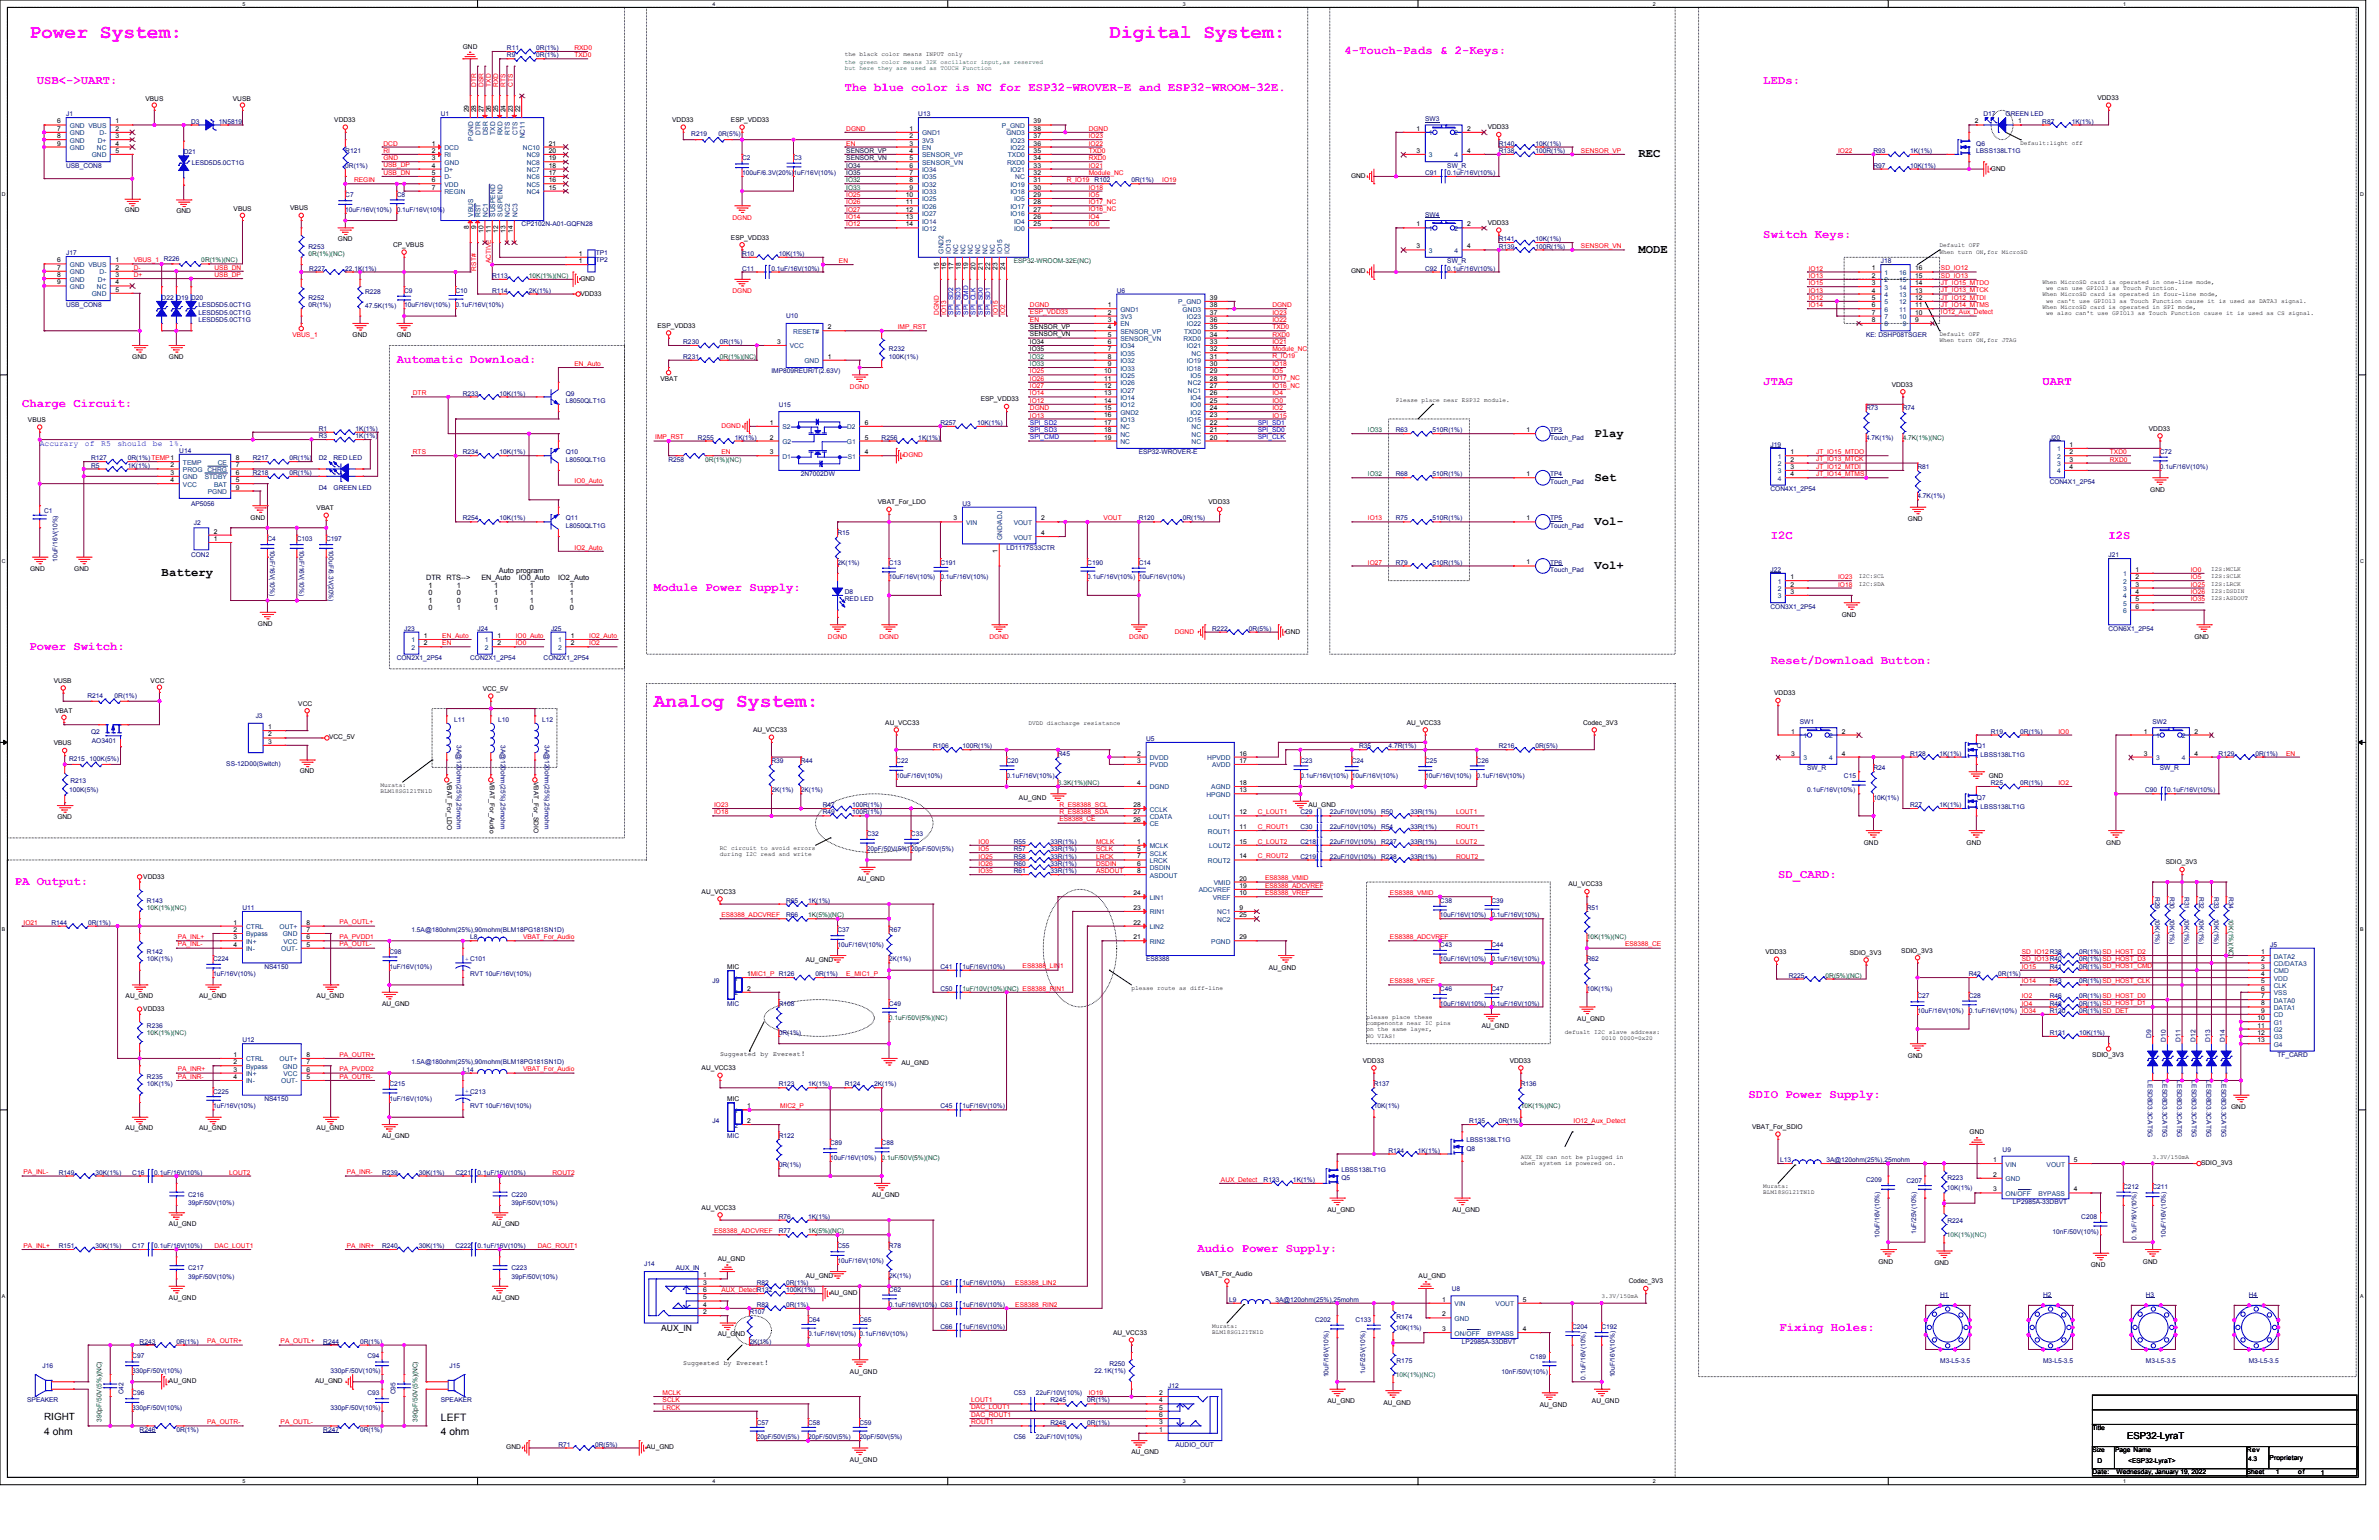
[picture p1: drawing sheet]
<svg xmlns="http://www.w3.org/2000/svg" width="864mm" height="559mm" viewBox="0 0 864 559" stroke-linecap="round" stroke-linejoin="round" font-family="sans-serif">
<defs><g id="words">
<g font-size="7.1" fill="#f0f">
<text x="10.7" y="13.9">Power System:</text>
<text x="402.7" y="13.9">Digital System:</text>
<text x="237.4" y="256.6">Analog System:</text>
</g>
<g font-size="4.4" fill="#f0f">
<text x="488.1" y="19.7">4-Touch-Pads &amp; 2-Keys:</text>
<text x="13.3" y="30.4">USB&lt;-&gt;UART:</text>
<text x="306.7" y="33">The blue color is NC for ESP32-WROVER-E and ESP32-WROOM-32E.</text>
<text x="640.1" y="30.4">LEDs:</text>
<text x="640.1" y="86.4">Switch Keys:</text>
<text x="144" y="131.7">Automatic Download:</text>
<text x="640.1" y="139.7">JTAG</text>
<text x="741.5" y="139.7">UART</text>
<text x="8" y="147.7">Charge Circuit:</text>
<text x="642.8" y="195.7">I2C</text>
<text x="765.5" y="195.7">I2S</text>
<text x="237.4" y="214.4">Module Power Supply:</text>
<text x="10.7" y="235.7">Power Switch:</text>
<text x="642.8" y="241.1">Reset/Download Button:</text>
<text x="5.3" y="321.1">PA Output:</text>
<text x="645.4" y="318.4">SD_CARD:</text>
<text x="634.8" y="398.4">SDIO Power Supply:</text>
<text x="434.7" y="454.4">Audio Power Supply:</text>
<text x="646" y="483">Fixing Holes:</text>
</g>
<g font-size="4.4">
<text x="594.8" y="57.1">REC</text>
<text x="594.8" y="91.7">MODE</text>
<text x="578.8" y="158.4">Play</text>
<text x="578.8" y="174.4">Set</text>
<text x="578.8" y="190.4">Vol-</text>
<text x="58.7" y="209.1">Battery</text>
<text x="578.8" y="206.4">Vol+</text>
</g>
<g font-size="3.7">
<text x="160" y="515.5">LEFT</text>
<text x="16" y="520.8">4 ohm</text>
<text x="160" y="520.8">4 ohm</text>
</g>
<text font-size="3.6" x="16" y="515.3">RIGHT</text>
<text font-size="3.5" x="772.1" y="522.1">ESP32-LyraT</text>
<text font-size="3.1" x="240.1" y="482.9">AUX_IN</text>
<g font-size="2.9" fill="#00f">
<text x="14.4" y="161.9">Accurary</text>
<text x="30.8" y="161.9">of</text>
<text x="36.7" y="161.9">R5</text>
<text x="42.6" y="161.9">should</text>
<text x="55.5" y="161.9">be</text>
<text x="61.4" y="161.9">1%.</text>
</g>
<g font-size="2.7">
<text x="181.1" y="207.8">Auto program</text>
<text x="154.7" y="210.5">DTR</text>
<text x="155.5" y="213.3">1</text>
<text x="162.1" y="210.5">RTS--&gt;</text>
<text x="165.8" y="213.3">1</text>
<text x="174.7" y="210.5">EN_Auto</text>
<text x="179.4" y="213.3">1</text>
<text x="188.4" y="210.5">IO0_Auto</text>
<text x="192.3" y="213.3">1</text>
<text x="202.6" y="210.5">IO2_Auto</text>
<text x="206.8" y="213.3">1</text>
<text x="155.5" y="216">0</text>
<text x="155.5" y="218.8">1</text>
<text x="155.5" y="221.5">0</text>
<text x="165.8" y="216">0</text>
<text x="165.8" y="218.8">0</text>
<text x="165.8" y="221.5">1</text>
<text x="179.4" y="216">1</text>
<text x="179.4" y="218.8">0</text>
<text x="179.4" y="221.5">1</text>
<text x="192.3" y="216">1</text>
<text x="192.3" y="218.8">1</text>
<text x="192.3" y="221.5">0</text>
<text x="206.8" y="216">1</text>
<text x="206.8" y="218.8">1</text>
<text x="206.8" y="221.5">0</text>
</g>
<g font-size="2.4">
<text x="168" y="17.6">GND</text>
<text x="52.8" y="36.6">VBUS</text>
<text x="84.5" y="36.6">VUSB</text>
<text x="170.1" y="40.8" transform="rotate(-90 170.1 40.8)">29</text>
<text x="172.8" y="40.8" transform="rotate(-90 172.8 40.8)">28</text>
<text x="175.5" y="40.8" transform="rotate(-90 175.5 40.8)">27</text>
<text x="178.1" y="40.8" transform="rotate(-90 178.1 40.8)">26</text>
<text x="180.8" y="40.8" transform="rotate(-90 180.8 40.8)">25</text>
<text x="183.5" y="40.8" transform="rotate(-90 183.5 40.8)">24</text>
<text x="186.2" y="40.8" transform="rotate(-90 186.2 40.8)">23</text>
<text x="188.8" y="40.8" transform="rotate(-90 188.8 40.8)">22</text>
<text x="761.4" y="36.3">VDD33</text>
<text x="20.8" y="44.8">6</text>
<text x="20.8" y="47.5">7</text>
<text x="41.9" y="44.8">1</text>
<text x="41.9" y="47.5">2</text>
<text x="121.4" y="44.3">VDD33</text>
<text x="244" y="44.3">VDD33</text>
<text x="265.4" y="44.3">ESP_VDD33</text>
<text x="330.2" y="47.5">1</text>
<text x="375.2" y="47.5">38</text>
<text x="375.2" y="44.8">39</text>
<text x="514.2" y="47.5">1</text>
<text x="532.6" y="47.5">2</text>
<text x="540" y="47">VDD33</text>
<text x="716.8" y="44.8">2</text>
<text x="732.6" y="44.8">1</text>
<text x="20.8" y="50.1">8</text>
<text x="20.8" y="52.8">9</text>
<text x="41.9" y="50.1">3</text>
<text x="41.9" y="52.8">4</text>
<text x="156.8" y="52.8">1</text>
<text x="199.2" y="52.8">21</text>
<text x="330.2" y="50.1">2</text>
<text x="330.2" y="52.8">3</text>
<text x="375.2" y="50.1">37</text>
<text x="375.2" y="52.8">36</text>
<text x="41.9" y="55.5">5</text>
<text x="156.8" y="55.5">2</text>
<text x="156.8" y="58.1">3</text>
<text x="199.2" y="58.1">19</text>
<text x="199.2" y="55.5">20</text>
<text x="330.2" y="55.5">4</text>
<text x="330.2" y="58.1">5</text>
<text x="375.2" y="55.5">35</text>
<text x="375.2" y="58.1">34</text>
<text x="514.2" y="55.5">3</text>
<text x="532.6" y="55.5">4</text>
<text x="156.8" y="60.8">4</text>
<text x="156.8" y="63.5">5</text>
<text x="199.2" y="63.5">17</text>
<text x="199.2" y="60.8">18</text>
<text x="330.2" y="60.8">6</text>
<text x="330.2" y="63.5">7</text>
<text x="375.2" y="60.8">33</text>
<text x="375.2" y="63.5">32</text>
<text x="490.4" y="64.6">GND</text>
<text x="722.7" y="61.9">GND</text>
<text x="156.8" y="66.1">6</text>
<text x="156.8" y="68.8">7</text>
<text x="199.2" y="68.8">15</text>
<text x="199.2" y="66.1">16</text>
<text x="328.8" y="71.5">10</text>
<text x="330.2" y="66.1">8</text>
<text x="330.2" y="68.8">9</text>
<text x="375.2" y="66.1">31</text>
<text x="375.2" y="68.8">30</text>
<text x="375.2" y="71.5">29</text>
<text x="45.3" y="77.1">GND</text>
<text x="64" y="77.4">GND</text>
<text x="84.8" y="76.6">VBUS</text>
<text x="105.3" y="76.3">VBUS</text>
<text x="328.8" y="74.1">11</text>
<text x="328.8" y="76.8">12</text>
<text x="375.2" y="74.1">28</text>
<text x="375.2" y="76.8">27</text>
<text x="170.1" y="83.2" transform="rotate(-90 170.1 83.2)">8</text>
<text x="172.8" y="83.2" transform="rotate(-90 172.8 83.2)">9</text>
<text x="328.8" y="79.5">13</text>
<text x="328.8" y="82.1">14</text>
<text x="375.2" y="79.5">26</text>
<text x="375.2" y="82.1">25</text>
<text x="514.2" y="82.1">1</text>
<text x="532.6" y="82.1">2</text>
<text x="540" y="81.6">VDD33</text>
<text x="122.7" y="87.5">GND</text>
<text x="142.7" y="89.6">CP_VBUS</text>
<text x="175.5" y="84.6" transform="rotate(-90 175.5 84.6)">10</text>
<text x="178.1" y="84.6" transform="rotate(-90 178.1 84.6)">11</text>
<text x="180.8" y="84.6" transform="rotate(-90 180.8 84.6)">12</text>
<text x="183.5" y="84.6" transform="rotate(-90 183.5 84.6)">13</text>
<text x="186.2" y="84.6" transform="rotate(-90 186.2 84.6)">14</text>
<text x="265.4" y="87">ESP_VDD33</text>
<text x="20.8" y="95.2">6</text>
<text x="41.9" y="95.2">1</text>
<text x="210.2" y="92.8">1</text>
<text x="210.2" y="95.5">1</text>
<text x="514.2" y="90.1">3</text>
<text x="532.6" y="90.1">4</text>
<text x="20.8" y="97.9">7</text>
<text x="20.8" y="100.6">8</text>
<text x="41.9" y="97.9">2</text>
<text x="41.9" y="100.6">3</text>
<text x="210.7" y="101.9">GND</text>
<text x="340.8" y="97.9" transform="rotate(-90 340.8 97.9)">15</text>
<text x="343.5" y="97.9" transform="rotate(-90 343.5 97.9)">16</text>
<text x="346.2" y="97.9" transform="rotate(-90 346.2 97.9)">17</text>
<text x="348.8" y="97.9" transform="rotate(-90 348.8 97.9)">18</text>
<text x="351.5" y="97.9" transform="rotate(-90 351.5 97.9)">19</text>
<text x="354.2" y="97.9" transform="rotate(-90 354.2 97.9)">20</text>
<text x="356.8" y="97.9" transform="rotate(-90 356.8 97.9)">21</text>
<text x="359.5" y="97.9" transform="rotate(-90 359.5 97.9)">22</text>
<text x="362.2" y="97.9" transform="rotate(-90 362.2 97.9)">23</text>
<text x="364.8" y="97.9" transform="rotate(-90 364.8 97.9)">24</text>
<text x="490.4" y="99.2">GND</text>
<text x="679.5" y="98.2">1</text>
<text x="679.5" y="100.8">2</text>
<text x="695.2" y="100.8">15</text>
<text x="695.2" y="98.2">16</text>
<text x="20.8" y="103.2">9</text>
<text x="41.9" y="105.9">5</text>
<text x="41.9" y="103.2">4</text>
<text x="210.7" y="107.2">VDD33</text>
<text x="679.5" y="103.5">3</text>
<text x="679.5" y="106.2">4</text>
<text x="695.2" y="106.2">13</text>
<text x="695.2" y="103.5">14</text>
<text x="402.2" y="111.5">1</text>
<text x="439.2" y="111.5">38</text>
<text x="439.2" y="108.8">39</text>
<text x="679.5" y="108.8">5</text>
<text x="679.5" y="111.5">6</text>
<text x="695.2" y="111.5">11</text>
<text x="695.2" y="108.8">12</text>
<text x="238.7" y="119">ESP_VDD33</text>
<text x="300.6" y="119.5">2</text>
<text x="373.9" y="119.4">SENSOR_VP</text>
<text x="402.2" y="114.2">2</text>
<text x="402.2" y="116.8">3</text>
<text x="402.2" y="119.5">4</text>
<text x="439.2" y="119.5">35</text>
<text x="439.2" y="116.8">36</text>
<text x="439.2" y="114.2">37</text>
<text x="679.5" y="114.2">7</text>
<text x="679.5" y="116.8">8</text>
<text x="695.2" y="116.8">9</text>
<text x="695.2" y="114.2">10</text>
<text x="128" y="122.2">GND</text>
<text x="144" y="122.2">GND</text>
<text x="282.2" y="124.8">3</text>
<text x="373.9" y="122.1">SENSOR_VN</text>
<text x="373.9" y="124.8">IO34</text>
<text x="402.2" y="122.2">5</text>
<text x="402.2" y="124.8">6</text>
<text x="439.2" y="124.8">33</text>
<text x="439.2" y="122.2">34</text>
<text x="48" y="130.2">GND</text>
<text x="61.3" y="130.2">GND</text>
<text x="300.6" y="130.2">1</text>
<text x="373.9" y="127.5">IO35</text>
<text x="402.2" y="127.5">7</text>
<text x="402.2" y="130.2">8</text>
<text x="439.2" y="130.2">31</text>
<text x="439.2" y="127.5">32</text>
<text x="400.8" y="135.5">10</text>
<text x="402.2" y="132.8">9</text>
<text x="439.2" y="135.5">29</text>
<text x="439.2" y="132.8">30</text>
<text x="239.8" y="138.2">VBAT</text>
<text x="400.8" y="138.2">11</text>
<text x="400.8" y="140.8">12</text>
<text x="400.8" y="143.5">13</text>
<text x="439.2" y="143.5">26</text>
<text x="439.2" y="140.8">27</text>
<text x="439.2" y="138.2">28</text>
<text x="686.7" y="140.3">VDD33</text>
<text x="356" y="145.6">ESP_VDD33</text>
<text x="400.8" y="146.2">14</text>
<text x="400.8" y="148.8">15</text>
<text x="439.2" y="148.8">24</text>
<text x="439.2" y="146.2">25</text>
<text x="10.1" y="153.1">VBUS</text>
<text x="279.5" y="154.2">1</text>
<text x="313.9" y="154.2">6</text>
<text x="400.8" y="151.5">16</text>
<text x="400.8" y="154.2">17</text>
<text x="439.2" y="154.2">22</text>
<text x="439.2" y="151.5">23</text>
<text x="279.5" y="159.5">2</text>
<text x="313.9" y="159.5">5</text>
<text x="400.8" y="156.8">18</text>
<text x="400.8" y="159.5">19</text>
<text x="439.2" y="159.5">20</text>
<text x="439.2" y="156.8">21</text>
<text x="554.2" y="156.8">1</text>
<text x="780.1" y="156.3">VDD33</text>
<text x="85.6" y="167">8</text>
<text x="279.5" y="164.8">3</text>
<text x="313.9" y="164.8">4</text>
<text x="649.9" y="164.8">1</text>
<text x="649.9" y="167.5">2</text>
<text x="751.3" y="162.2">1</text>
<text x="751.3" y="164.8">2</text>
<text x="751.3" y="167.5">3</text>
<text x="61.9" y="169.6">2</text>
<text x="61.9" y="172.3">3</text>
<text x="85.6" y="172.3">6</text>
<text x="85.6" y="169.6">7</text>
<text x="554.2" y="172.8">1</text>
<text x="649.9" y="170.2">3</text>
<text x="649.9" y="172.8">4</text>
<text x="751.3" y="170.2">4</text>
<text x="61.9" y="175">4</text>
<text x="85.6" y="175">5</text>
<text x="85.6" y="177.6">9</text>
<text x="780.6" y="178.4">GND</text>
<text x="114.9" y="185.1">VBAT</text>
<text x="318.7" y="183">VBAT_For_LDO</text>
<text x="438.7" y="183">VDD33</text>
<text x="90.9" y="188.6">GND</text>
<text x="346.2" y="188.8">3</text>
<text x="377.9" y="188.8">2</text>
<text x="554.2" y="188.8">1</text>
<text x="692.6" y="189.1">GND</text>
<text x="77.6" y="193.6">2</text>
<text x="77.6" y="196.3">1</text>
<text x="377.9" y="194.2">4</text>
<text x="362.2" y="200.6" transform="rotate(-90 362.2 200.6)">1</text>
<text x="10.9" y="207.3">GND</text>
<text x="26.9" y="207.3">GND</text>
<text x="554.2" y="204.8">1</text>
<text x="775.3" y="207.5">1</text>
<text x="649.9" y="210.2">1</text>
<text x="649.9" y="212.8">2</text>
<text x="649.9" y="215.5">3</text>
<text x="775.3" y="210.2">2</text>
<text x="775.3" y="212.8">3</text>
<text x="775.3" y="215.5">4</text>
<text x="775.3" y="218.2">5</text>
<text x="775.3" y="220.8">6</text>
<text x="93.6" y="227.3">GND</text>
<text x="668.6" y="223.8">GND</text>
<text x="153.9" y="231.5">1</text>
<text x="180.6" y="231.5">1</text>
<text x="207.2" y="231.5">1</text>
<text x="466.7" y="229.9">GND</text>
<text x="796.6" y="231.8">GND</text>
<text x="153.9" y="234.2">2</text>
<text x="180.6" y="234.2">2</text>
<text x="207.2" y="234.2">2</text>
<text x="19.5" y="247.8">VUSB</text>
<text x="54.7" y="247.8">VCC</text>
<text x="175.2" y="250.7">VCC_5V</text>
<text x="108.3" y="256.3">VCC</text>
<text x="644" y="252.3">VDD33</text>
<text x="20" y="258.7">VBAT</text>
<text x="321.4" y="263">AU_VCC33</text>
<text x="510.7" y="263">AU_VCC33</text>
<text x="574.7" y="263">Codec_3V3</text>
<text x="97.4" y="264.6">1</text>
<text x="97.4" y="267.2">2</text>
<text x="97.4" y="269.9">3</text>
<text x="119.5" y="268.3">VCC_5V</text>
<text x="273.4" y="265.7">AU_VCC33</text>
<text x="650.2" y="266.2">1</text>
<text x="668.6" y="266.2">2</text>
<text x="778.2" y="266.2">1</text>
<text x="796.6" y="266.2">2</text>
<text x="19.5" y="270.5">VBUS</text>
<text x="412.8" y="274.2">2</text>
<text x="449.9" y="274.2">16</text>
<text x="650.2" y="274.2">3</text>
<text x="668.6" y="274.2">4</text>
<text x="778.2" y="274.2">3</text>
<text x="796.6" y="274.2">4</text>
<text x="108.8" y="280.6">GND</text>
<text x="412.8" y="276.8">3</text>
<text x="449.9" y="276.8">17</text>
<text x="162.3" y="283.8" transform="rotate(90 162.3 283.8)">VBAT_For_LDO</text>
<text x="177.8" y="283.8" transform="rotate(90 177.8 283.8)">VBAT_For_Audio</text>
<text x="193.8" y="283.8" transform="rotate(90 193.8 283.8)">VBAT_For_SDIO</text>
<text x="412.8" y="284.8">4</text>
<text x="449.9" y="284.8">18</text>
<text x="449.9" y="287.5">13</text>
<text x="721.9" y="282.5">GND</text>
<text x="369.9" y="290.5">AU_GND</text>
<text x="411.5" y="292.8">28</text>
<text x="475" y="292.9">AU_GND</text>
<text x="20.8" y="297.1">GND</text>
<text x="411.5" y="295.5">27</text>
<text x="411.5" y="298.2">26</text>
<text x="449.9" y="295.5">12</text>
<text x="449.9" y="300.8">11</text>
<text x="412.8" y="306.2">1</text>
<text x="412.8" y="308.8">5</text>
<text x="412.8" y="311.5">7</text>
<text x="449.9" y="306.2">15</text>
<text x="449.9" y="311.5">14</text>
<text x="676.6" y="306.5">GND</text>
<text x="713.9" y="306.5">GND</text>
<text x="764.6" y="306.5">GND</text>
<text x="412.8" y="314.2">6</text>
<text x="412.8" y="316.8">8</text>
<text x="786.2" y="313.7">SDIO_3V3</text>
<text x="52" y="319">VDD33</text>
<text x="311.2" y="319.8">AU_GND</text>
<text x="449.9" y="319.5">20</text>
<text x="449.9" y="322.2">19</text>
<text x="569.4" y="321.7">AU_VCC33</text>
<text x="254.7" y="324.3">AU_VCC33</text>
<text x="411.5" y="324.8">24</text>
<text x="449.9" y="324.8">10</text>
<text x="84.8" y="335.5">1</text>
<text x="111.2" y="335.5">8</text>
<text x="411.5" y="330.2">23</text>
<text x="411.5" y="335.5">22</text>
<text x="449.9" y="330.2">9</text>
<text x="449.9" y="332.8">25</text>
<text x="84.8" y="338.2">2</text>
<text x="84.8" y="340.8">3</text>
<text x="111.2" y="340.8">6</text>
<text x="111.2" y="338.2">7</text>
<text x="411.5" y="340.8">21</text>
<text x="449.9" y="340.8">29</text>
<text x="84.8" y="343.5">4</text>
<text x="111.2" y="343.5">5</text>
<text x="640.9" y="346.2">VDD33</text>
<text x="671.5" y="346.5">SDIO_3V3</text>
<text x="690.2" y="345.7">SDIO_3V3</text>
<text x="820.9" y="346.2">1</text>
<text x="264" y="351.5">MIC</text>
<text x="292.6" y="349.1">AU_GND</text>
<text x="460.6" y="351.8">AU_GND</text>
<text x="820.9" y="348.8">2</text>
<text x="820.9" y="351.5">3</text>
<text x="271.2" y="354.2">1MIC1_P R126</text>
<text x="271.2" y="359.5">2</text>
<text x="820.9" y="354.2">4</text>
<text x="820.9" y="356.8">5</text>
<text x="820.9" y="359.5">6</text>
<text x="45.6" y="362.2">AU_GND</text>
<text x="72.3" y="362.2">AU_GND</text>
<text x="114.9" y="362.2">AU_GND</text>
<text x="138.7" y="364.9">AU_GND</text>
<text x="820.9" y="362.2">7</text>
<text x="820.9" y="364.9">8</text>
<text x="52" y="367">VDD33</text>
<text x="572.6" y="370.5">AU_GND</text>
<text x="819.5" y="370.2">10</text>
<text x="820.9" y="367.5">9</text>
<text x="537.9" y="373.1">AU_GND</text>
<text x="819.5" y="372.9">11</text>
<text x="819.5" y="375.5">12</text>
<text x="84.8" y="383.5">1</text>
<text x="111.2" y="383.5">8</text>
<text x="261.4" y="383.3">Suggested</text>
<text x="276" y="383.3">by</text>
<text x="280.6" y="383.3">Everest！</text>
<text x="692.6" y="383.8">GND</text>
<text x="759.5" y="383.5">SDIO_3V3</text>
<text x="819.5" y="378.2">13</text>
<text x="84.8" y="386.2">2</text>
<text x="84.8" y="388.9">3</text>
<text x="111.2" y="388.9">6</text>
<text x="111.2" y="386.2">7</text>
<text x="254.7" y="388.3">AU_VCC33</text>
<text x="327.2" y="386.5">AU_GND</text>
<text x="494.7" y="385.7">VDD33</text>
<text x="548" y="385.7">VDD33</text>
<text x="84.8" y="391.5">4</text>
<text x="111.2" y="391.5">5</text>
<text x="264" y="399.5">MIC</text>
<text x="271.2" y="402.2">1</text>
<text x="271.2" y="407.5">2</text>
<text x="809.9" y="402.5">GND</text>
<text x="45.6" y="410.2">AU_GND</text>
<text x="72.3" y="410.2">AU_GND</text>
<text x="114.9" y="410.2">AU_GND</text>
<text x="138.7" y="412.9">AU_GND</text>
<text x="636" y="409.7">VBAT_For_SDIO</text>
<text x="715" y="411.5">GND</text>
<text x="723.5" y="421.7">1</text>
<text x="752.9" y="421.7">5</text>
<text x="799" y="422.7">SDIO_3V3</text>
<text x="723.5" y="427">2</text>
<text x="316.6" y="434.5">AU_GND</text>
<text x="723.5" y="432.3">3</text>
<text x="752.9" y="432.3">4</text>
<text x="254.7" y="439">AU_VCC33</text>
<text x="481.9" y="439.8">AU_GND</text>
<text x="527.2" y="439.8">AU_GND</text>
<text x="61.3" y="444.9">AU_GND</text>
<text x="178.7" y="444.9">AU_GND</text>
<text x="260.6" y="457.7">AU_GND</text>
<text x="681.9" y="458.5">GND</text>
<text x="702.2" y="459">GND</text>
<text x="759" y="459.8">GND</text>
<text x="777.9" y="458.5">GND</text>
<text x="255.2" y="463.5">1</text>
<text x="255.2" y="466.2">3</text>
<text x="292.6" y="463.8">AU_GND</text>
<text x="436" y="463">VBAT_For_Audio</text>
<text x="515" y="463.8">AU_GND</text>
<text x="591.2" y="465.7">Codec_3V3</text>
<text x="61.3" y="471.6">AU_GND</text>
<text x="178.7" y="471.6">AU_GND</text>
<text x="255.2" y="468.9">6</text>
<text x="255.2" y="471.5">5</text>
<text x="301.4" y="470">AU_GND</text>
<text x="523.5" y="472.3">1</text>
<text x="552.8" y="472.3">5</text>
<text x="255.2" y="476.9">2</text>
<text x="255.2" y="474.2">4</text>
<text x="523.5" y="477.7">2</text>
<text x="260.6" y="484.9">AU_GND</text>
<text x="404" y="484.4">AU_VCC33</text>
<text x="523.5" y="483">3</text>
<text x="552.8" y="483">4</text>
<text x="248" y="495.3">Suggested</text>
<text x="262.7" y="495.3">by</text>
<text x="267.3" y="495.3">Everest！</text>
<text x="61.3" y="502">AU_GND</text>
<text x="114.4" y="502">AU_GND</text>
<text x="308.6" y="498.5">AU_GND</text>
<text x="420.8" y="506.2">2</text>
<text x="420.8" y="508.9">4</text>
<text x="481.9" y="509.2">AU_GND</text>
<text x="502.2" y="509.7">AU_GND</text>
<text x="577.9" y="509.2">AU_GND</text>
<text x="420.8" y="514.2">6</text>
<text x="420.8" y="511.5">5</text>
<text x="559" y="510.5">AU_GND</text>
<text x="420.8" y="519.5">1</text>
<text x="420.8" y="516.9">3</text>
<text x="759.6" y="519">Title</text>
<text x="183.8" y="526">GND</text>
<text x="234.7" y="526">AU_GND</text>
<text x="410.7" y="527.6">AU_GND</text>
<text x="767.8" y="527">Page Name</text>
<text x="815.6" y="527">Rev</text>
<text x="308.6" y="530.5">AU_GND</text>
<text x="761.4" y="530.8">D</text>
<text x="772.6" y="531">&lt;ESP32-LyraT&gt;</text>
<text x="816.1" y="530.2">4.3</text>
<text x="823.8" y="529.7">Proprietary</text>
<text x="759.6" y="535">Date:</text>
<text x="768.3" y="535">Wednesday, January 19, 2022</text>
<text x="815.6" y="535">Sheet</text>
<text x="826.2" y="535">1</text>
<text x="834.3" y="535">of</text>
<text x="842.5" y="535.3">1</text>
</g>
<g font-size="2.4" fill="#000080">
<text x="184" y="18.2">R11</text>
<text x="184" y="20.8">R9</text>
<text x="194.7" y="18.2">0R(1%)</text>
<text x="194.7" y="20.8">0R(1%)</text>
<text x="24" y="42.2">J1</text>
<text x="69.3" y="44.8">D3</text>
<text x="79.5" y="44.8">1N5819</text>
<text x="160" y="42.2">U1</text>
<text x="333.4" y="42.2">U13</text>
<text x="517.4" y="44">SW3</text>
<text x="720.1" y="42.2">D17</text>
<text x="728.1" y="42.2">GREEN LED</text>
<text x="741.4" y="44.8">R87</text>
<text x="752.1" y="44.8">1K(1%)</text>
<text x="251" y="49.4">R219</text>
<text x="260.8" y="49.4">0R(5%)</text>
<text x="544" y="52.8">R140</text>
<text x="557.4" y="52.8">10K(1%)</text>
<text x="717.4" y="52.8">Q6</text>
<text x="66.7" y="56">D21</text>
<text x="69.6" y="59.8">LESD5D5.0CT1G</text>
<text x="125.4" y="55.5">R121</text>
<text x="269.4" y="58.2">C2</text>
<text x="288" y="58.2">C3</text>
<text x="544" y="55.5">R138</text>
<text x="557.4" y="55.5">100R(1%)</text>
<text x="680" y="55.5">R93</text>
<text x="693.4" y="55.5">1K(1%)</text>
<text x="717.4" y="55.5">LBSS138LT1G</text>
<text x="24" y="60.8">USB_CON8</text>
<text x="125.4" y="60.8">0R(1%)</text>
<text x="269.4" y="63.5">100uF/6.3V(20%)1uF/16V(10%)</text>
<text x="517.4" y="63.5">C91</text>
<text x="525.4" y="63.5">0.1uF/16V(10%)</text>
<text x="525.4" y="60.8">SW_R</text>
<text x="680" y="60.8">R97</text>
<text x="693.4" y="60.8">10K(1%)</text>
<text x="125.4" y="71.5">C7</text>
<text x="144" y="71.5">C8</text>
<text x="397.4" y="66.2">R102</text>
<text x="410.7" y="66.2">0R(1%)</text>
<text x="125.4" y="76.8">10uF/16V(10%)</text>
<text x="144" y="76.8">0.1uF/16V(10%)</text>
<text x="189.4" y="82.2">CP2102N-A01-GQFN28</text>
<text x="517.4" y="78.7">SW4</text>
<text x="544" y="87.5">R141</text>
<text x="557.4" y="87.5">10K(1%)</text>
<text x="24" y="92.6">J17</text>
<text x="59.5" y="94.7">R226</text>
<text x="112" y="90.2">R253</text>
<text x="216.3" y="92.6">TP1</text>
<text x="216.3" y="95.2">TP2</text>
<text x="269.4" y="92.8">R10</text>
<text x="282.7" y="92.8">10K(1%)</text>
<text x="525.4" y="95.5">SW_R</text>
<text x="544" y="90.2">R139</text>
<text x="557.4" y="90.2">100R(1%)</text>
<text x="682.7" y="95.5">J18</text>
<text x="112.3" y="98.2">R227</text>
<text x="125.4" y="98.2">22.1K(1%)</text>
<text x="178.7" y="100.8">R113</text>
<text x="269.4" y="98.2">C11</text>
<text x="280" y="98.2">0.1uF/16V(10%)</text>
<text x="517.4" y="98.2">C92</text>
<text x="525.4" y="98.2">0.1uF/16V(10%)</text>
<text x="132.5" y="106.7">R228</text>
<text x="146.7" y="106.2">C9</text>
<text x="165.4" y="106.2">C10</text>
<text x="178.7" y="106.2">R114</text>
<text x="192" y="106.2">2K(1%)</text>
<text x="405.4" y="106.2">U6</text>
<text x="24" y="111.2">USB_CON8</text>
<text x="58.7" y="108.8">D22 D19 D20</text>
<text x="72" y="111.5">LESD5D5.0CT1G</text>
<text x="112" y="108.8">R252</text>
<text x="112" y="111.5">0R(1%)</text>
<text x="132.5" y="111.8">47.5K(1%)</text>
<text x="146.7" y="111.5">10uF/16V(10%)</text>
<text x="165.4" y="111.5">0.1uF/16V(10%)</text>
<text x="72" y="116.8">LESD5D5.0CT1G</text>
<text x="72" y="114.2">LESD5D5.0CT1G</text>
<text x="285.4" y="115.5">U10</text>
<text x="248" y="124.8">R230</text>
<text x="261.4" y="124.8">0R(1%)</text>
<text x="677.4" y="122.2">KE: DSHP08TSGER</text>
<text x="248" y="130.2">R231</text>
<text x="322.7" y="127.5">R232</text>
<text x="322.7" y="130.2">100K(1%)</text>
<text x="280" y="135.5">IMP809REUR/T(2.63V)</text>
<text x="168" y="143.5">R233</text>
<text x="181.4" y="143.5">10K(1%)</text>
<text x="205.4" y="143.5">Q9</text>
<text x="205.4" y="146.2">L8050QLT1G</text>
<text x="282.7" y="147.5">U15</text>
<text x="677.4" y="148.8">R73</text>
<text x="690.7" y="148.8">R74</text>
<text x="341.4" y="154.2">R257</text>
<text x="354.7" y="154.2">10K(1%)</text>
<text x="115.8" y="159">R3</text>
<text x="115.8" y="156.3">R1</text>
<text x="129.1" y="159">1K(1%)</text>
<text x="129.1" y="156.3">1K(1%)</text>
<text x="253.4" y="159.5">R255</text>
<text x="266.7" y="159.5">1K(1%)</text>
<text x="320" y="159.5">R256</text>
<text x="333.4" y="159.5">1K(1%)</text>
<text x="506.7" y="156.8">R63</text>
<text x="520" y="156.8">510R(1%)</text>
<text x="562.7" y="156.8">TP3</text>
<text x="562.7" y="159.5">Touch_Pad</text>
<text x="677.4" y="159.5">4.7K(1%)</text>
<text x="744.1" y="159.5">J20</text>
<text x="33.1" y="167">R127</text>
<text x="46.4" y="167">0R(1%) TEMP1</text>
<text x="65.1" y="164.3">U14</text>
<text x="91.8" y="167">R217</text>
<text x="105.1" y="167">0R(1%)</text>
<text x="115.8" y="167">D2</text>
<text x="121.1" y="167">RED LED</text>
<text x="168" y="164.8">R234</text>
<text x="181.4" y="164.8">10K(1%)</text>
<text x="205.4" y="164.8">Q10</text>
<text x="205.4" y="167.5">L8050QLT1G</text>
<text x="242.7" y="167.5">R258</text>
<text x="413.4" y="164.8">ESP32-WROVER-E</text>
<text x="642.7" y="162.2">J19</text>
<text x="784.1" y="164.8">C72</text>
<text x="33.1" y="169.7">R5</text>
<text x="46.4" y="169.7">1K(1%)</text>
<text x="91.8" y="172.3">R218</text>
<text x="105.1" y="172.3">0R(1%)</text>
<text x="290.7" y="172.8">2N7002DW</text>
<text x="506.7" y="172.8">R68</text>
<text x="520" y="172.8">510R(1%)</text>
<text x="562.7" y="172.8">TP4</text>
<text x="696.1" y="170.2">R81</text>
<text x="784.1" y="170.2">0.1uF/16V(10%)</text>
<text x="115.8" y="177.7">D4</text>
<text x="121.1" y="177.7">GREEN LED</text>
<text x="562.7" y="175.5">Touch_Pad</text>
<text x="642.7" y="178.2">CON4X1_2P54</text>
<text x="744.1" y="175.5">CON4X1_2P54</text>
<text x="69.3" y="183.5">AP5056</text>
<text x="349.4" y="183.5">U3</text>
<text x="696.1" y="180.8">4.7K(1%)</text>
<text x="16" y="186.2">C1</text>
<text x="70.4" y="190.4">J2</text>
<text x="168" y="188.8">R254</text>
<text x="181.4" y="188.8">10K(1%)</text>
<text x="205.4" y="188.8">Q11</text>
<text x="205.4" y="191.5">L8050QLT1G</text>
<text x="413.4" y="188.8">R120</text>
<text x="429.4" y="188.8">0R(1%)</text>
<text x="506.7" y="188.8">R75</text>
<text x="520" y="188.8">510R(1%)</text>
<text x="562.7" y="188.8">TP5</text>
<text x="562.7" y="191.5">Touch_Pad</text>
<text x="97.1" y="196.3">C4</text>
<text x="107.8" y="196.3">C103</text>
<text x="118.4" y="196.3">C197</text>
<text x="304" y="194.2">R15</text>
<text x="20.9" y="203.8" transform="rotate(-90 20.9 203.8)">10uF/16V(10%)</text>
<text x="69.3" y="202.2">CON2</text>
<text x="98.1" y="199.5" transform="rotate(90 98.1 199.5)">10uF/16V(10%)</text>
<text x="108.7" y="199.5" transform="rotate(90 108.7 199.5)">10uF/16V(10%)</text>
<text x="119.4" y="199.5" transform="rotate(90 119.4 199.5)">100uF/6.3V(20%)</text>
<text x="365.4" y="199.5">LD1117S33CTR</text>
<text x="765.4" y="202.2">J21</text>
<text x="304" y="204.9">2K(1%)</text>
<text x="322.7" y="204.9">C13</text>
<text x="341.4" y="204.9">C191</text>
<text x="394.7" y="204.9">C190</text>
<text x="413.4" y="204.9">C14</text>
<text x="506.7" y="204.9">R79</text>
<text x="520" y="204.9">510R(1%)</text>
<text x="562.7" y="204.9">TP6</text>
<text x="562.7" y="207.5">Touch_Pad</text>
<text x="642.7" y="207.5">J22</text>
<text x="306.7" y="215.5">D8</text>
<text x="322.7" y="210.2">10uF/16V(10%)</text>
<text x="341.4" y="210.2">0.1uF/16V(10%)</text>
<text x="394.7" y="210.2">0.1uF/16V(10%) 10uF/16V(10%)</text>
<text x="306.7" y="218.2">RED LED</text>
<text x="642.7" y="220.9">CON3X1_2P54</text>
<text x="146.7" y="228.9">J23</text>
<text x="173.4" y="228.9">J24</text>
<text x="200" y="228.9">J25</text>
<text x="440" y="228.9">R222</text>
<text x="453.4" y="228.9">0R(5%)</text>
<text x="765.4" y="228.9">CON6X1_2P54</text>
<text x="144" y="239.5">CON2X1_2P54</text>
<text x="170.7" y="239.5">CON2X1_2P54</text>
<text x="197.4" y="239.5">CON2X1_2P54</text>
<text x="31.7" y="253.1">R214</text>
<text x="41.6" y="253.1">0R(1%)</text>
<text x="92.8" y="260.6">J3</text>
<text x="164.8" y="261.9">L11</text>
<text x="180.8" y="261.9">L10</text>
<text x="196.8" y="261.9">L12</text>
<text x="653.4" y="262.7">SW1</text>
<text x="781.4" y="262.7">SW2</text>
<text x="33.1" y="266.2">Q2</text>
<text x="33.3" y="269.7">AO3401</text>
<text x="416" y="268.9">U5</text>
<text x="722.7" y="266.2">R19</text>
<text x="733.4" y="266.2">0R(1%)</text>
<text x="165.8" y="270.4" transform="rotate(90 165.8 270.4)">3A@120ohm(25%),25mohm</text>
<text x="181.8" y="270.4" transform="rotate(90 181.8 270.4)">3A@120ohm(25%),25mohm</text>
<text x="197.8" y="270.4" transform="rotate(90 197.8 270.4)">3A@120ohm(25%),25mohm</text>
<text x="338.7" y="271.5">R106</text>
<text x="349.4" y="271.5">100R(1%)</text>
<text x="384" y="274.2">R45</text>
<text x="493.4" y="271.5">R35</text>
<text x="504" y="271.5">4.7R(1%)</text>
<text x="544" y="271.5">R216</text>
<text x="557.4" y="271.5">0R(5%)</text>
<text x="693.4" y="274.2">R128</text>
<text x="704.1" y="274.2">1K(1%)</text>
<text x="717.6" y="271.5">Q1</text>
<text x="719" y="274.7">LBSS138LT1G</text>
<text x="805.4" y="274.2">R129</text>
<text x="818.7" y="274.2">0R(1%)</text>
<text x="25.1" y="276.1">R215</text>
<text x="32.5" y="276.1">100K(5%)</text>
<text x="82.2" y="277.9">SS-12D00(Switch)</text>
<text x="280" y="276.9">R39</text>
<text x="290.7" y="276.9">R44</text>
<text x="325.4" y="276.9">C22</text>
<text x="365.4" y="276.9">C20</text>
<text x="472" y="276.9">C23</text>
<text x="490.7" y="276.9">C24</text>
<text x="517.4" y="276.9">C25</text>
<text x="536" y="276.9">C26</text>
<text x="656" y="279.5">SW_R</text>
<text x="680" y="279.5">R24</text>
<text x="784.1" y="279.5">SW_R</text>
<text x="25.1" y="287.5">100K(5%)</text>
<text x="25.6" y="284.1">R213</text>
<text x="280" y="287.5">2K(1%)</text>
<text x="290.7" y="287.5">2K(1%)</text>
<text x="325.4" y="282.2">10uF/16V(10%)</text>
<text x="365.4" y="282.2">0.1uF/16V(10%)</text>
<text x="472" y="282.2">0.1uF/16V(10%) 10uF/16V(10%)</text>
<text x="517.4" y="282.2">10uF/16V(10%)</text>
<text x="536" y="282.2">0.1uF/16V(10%)</text>
<text x="656" y="287.5">0.1uF/16V(10%)</text>
<text x="669.4" y="282.2">C15</text>
<text x="722.7" y="284.9">R25</text>
<text x="733.4" y="284.9">0R(1%)</text>
<text x="778.7" y="287.5">C90</text>
<text x="786.7" y="287.5">0.1uF/16V(10%)</text>
<text x="298.7" y="292.9">R47</text>
<text x="309.4" y="292.9">100R(1%)</text>
<text x="680" y="290.2">10K(1%)</text>
<text x="693.4" y="292.9">R27</text>
<text x="704.1" y="292.9">1K(1%)</text>
<text x="717.6" y="290.2">Q7</text>
<text x="719" y="293.4">LBSS138LT1G</text>
<text x="298.7" y="295.5">R49</text>
<text x="309.4" y="295.5">100R(1%)</text>
<text x="472" y="295.5">C29</text>
<text x="482.7" y="295.5">22uF/10V(10%)</text>
<text x="501.4" y="295.5">R50</text>
<text x="512" y="295.5">33R(1%)</text>
<text x="314.7" y="303.5">C32</text>
<text x="330.7" y="303.5">C33</text>
<text x="472" y="300.9">C30</text>
<text x="482.7" y="300.9">22uF/10V(10%)</text>
<text x="501.4" y="300.9">R54</text>
<text x="512" y="300.9">33R(1%)</text>
<text x="314.7" y="308.9">20pF/50V(5%) 20pF/50V(5%)</text>
<text x="368" y="306.2">R55</text>
<text x="368" y="308.9">R57</text>
<text x="368" y="311.5">R58</text>
<text x="381.4" y="306.2">33R(1%)</text>
<text x="381.4" y="308.9">33R(1%)</text>
<text x="381.4" y="311.5">33R(1%)</text>
<text x="472" y="306.2">C218</text>
<text x="472" y="311.5">C219</text>
<text x="482.7" y="306.2">22uF/10V(10%)</text>
<text x="482.7" y="311.5">22uF/10V(10%)</text>
<text x="501.4" y="306.2">R237</text>
<text x="501.4" y="311.5">R238</text>
<text x="512" y="306.2">33R(1%)</text>
<text x="512" y="311.5">33R(1%)</text>
<text x="368" y="316.9">R61</text>
<text x="368" y="314.2">R60</text>
<text x="381.4" y="316.9">33R(1%)</text>
<text x="381.4" y="314.2">33R(1%)</text>
<text x="53.3" y="327.5">R143</text>
<text x="285.4" y="327.5">R65</text>
<text x="293.4" y="327.5">1K(1%)</text>
<text x="522.7" y="327.5">C38</text>
<text x="541.4" y="327.5">C39</text>
<text x="782.4" y="325.4" transform="rotate(90 782.4 325.4)">R29</text>
<text x="787.7" y="325.4" transform="rotate(90 787.7 325.4)">R30</text>
<text x="793" y="325.4" transform="rotate(90 793 325.4)">R31</text>
<text x="798.4" y="325.4" transform="rotate(90 798.4 325.4)">R32</text>
<text x="803.7" y="325.4" transform="rotate(90 803.7 325.4)">R33</text>
<text x="809" y="325.4" transform="rotate(90 809 325.4)">R34</text>
<text x="18.7" y="335.5">R144</text>
<text x="32" y="335.5">0R(1%)</text>
<text x="88" y="330.2">U11</text>
<text x="285.4" y="332.9">R66</text>
<text x="522.7" y="332.9">10uF/16V(10%)</text>
<text x="541.4" y="332.9">0.1uF/16V(10%)</text>
<text x="576" y="330.2">R51</text>
<text x="782.4" y="333.4" transform="rotate(90 782.4 333.4)">10K(1%)</text>
<text x="787.7" y="333.4" transform="rotate(90 787.7 333.4)">10K(1%)</text>
<text x="793" y="333.4" transform="rotate(90 793 333.4)">10K(1%)</text>
<text x="798.4" y="333.4" transform="rotate(90 798.4 333.4)">10K(1%)</text>
<text x="803.7" y="333.4" transform="rotate(90 803.7 333.4)">10K(1%)</text>
<text x="149.4" y="338.2">1.5A@180ohm(25%),90mohm(BLM18PG181SN1D)</text>
<text x="170.7" y="340.9">L8</text>
<text x="304" y="338.2">C37</text>
<text x="322.7" y="338.2">R67</text>
<text x="53.3" y="346.2">R142</text>
<text x="141.4" y="346.2">C98</text>
<text x="304" y="343.5">10uF/16V(10%)</text>
<text x="522.7" y="343.5">C43</text>
<text x="541.4" y="343.5">C44</text>
<text x="754.7" y="346.2">0R(1%) SD_HOST_D2</text>
<text x="824.1" y="343.5">J5</text>
<text x="53.3" y="348.9">10K(1%)</text>
<text x="77.3" y="348.9">C224</text>
<text x="96" y="351.5">NS4150</text>
<text x="141.4" y="351.5">1uF/16V(10%)</text>
<text x="322.7" y="348.9">2K(1%)</text>
<text x="341.4" y="351.5">C41</text>
<text x="349.4" y="351.5">1uF/16V(10%)</text>
<text x="416" y="348.9">ES8388</text>
<text x="522.7" y="348.9">10uF/16V(10%)</text>
<text x="541.4" y="348.9">0.1uF/16V(10%)</text>
<text x="576" y="348.9">R62</text>
<text x="744.1" y="351.5">R41</text>
<text x="754.7" y="348.9">0R(1%) SD_HOST_D3</text>
<text x="754.7" y="351.5">0R(1%) SD_HOST_CMD</text>
<text x="77.3" y="354.2">1uF/16V(10%)</text>
<text x="170.7" y="354.2">RVT 10uF/16V(10%)</text>
<text x="258.7" y="356.9">J9</text>
<text x="296" y="354.2">0R(1%)</text>
<text x="341.4" y="359.5">C50</text>
<text x="522.7" y="359.5">C46</text>
<text x="541.4" y="359.5">C47</text>
<text x="576" y="359.5">10K(1%)</text>
<text x="649.4" y="354.7">R225</text>
<text x="714.7" y="354.2">R42</text>
<text x="725.4" y="354.2">0R(1%)</text>
<text x="744.1" y="356.9">R43</text>
<text x="754.7" y="356.9">0R(1%) SD_HOST_CLK</text>
<text x="264" y="364.9">MIC</text>
<text x="282.7" y="364.9">R108</text>
<text x="322.7" y="364.9">C49</text>
<text x="522.7" y="364.9">10uF/16V(10%)</text>
<text x="541.4" y="364.9">0.1uF/16V(10%)</text>
<text x="696.1" y="362.2">C27</text>
<text x="714.7" y="362.2">C28</text>
<text x="744.1" y="364.9">R48</text>
<text x="744.1" y="362.2">R46</text>
<text x="754.7" y="364.9">0R(1%) SD_HOST_D1</text>
<text x="754.7" y="362.2">0R(1%) SD_HOST_D0</text>
<text x="696.1" y="367.5">10uF/16V(10%)</text>
<text x="714.7" y="367.5">0.1uF/16V(10%)</text>
<text x="744.1" y="367.5">R130</text>
<text x="754.7" y="367.5">0R(1%) SD_DET</text>
<text x="53.3" y="372.9">R236</text>
<text x="282.7" y="375.5">0R(1%)</text>
<text x="744.1" y="375.5">R131</text>
<text x="754.7" y="375.5">10K(1%)</text>
<text x="780.9" y="376.6" transform="rotate(-90 780.9 376.6)">D9</text>
<text x="786.3" y="377.9" transform="rotate(-90 786.3 377.9)">D10</text>
<text x="791.6" y="377.9" transform="rotate(-90 791.6 377.9)">D11</text>
<text x="796.9" y="377.9" transform="rotate(-90 796.9 377.9)">D12</text>
<text x="802.3" y="377.9" transform="rotate(-90 802.3 377.9)">D13</text>
<text x="807.6" y="377.9" transform="rotate(-90 807.6 377.9)">D14</text>
<text x="88" y="378.2">U12</text>
<text x="826.7" y="383.5">TF_CARD</text>
<text x="149.4" y="386.2">1.5A@180ohm(25%),90mohm(BLM18PG181SN1D)</text>
<text x="168" y="388.9">L14</text>
<text x="53.3" y="391.5">R235</text>
<text x="53.3" y="394.2">10K(1%)</text>
<text x="141.4" y="394.2">C215</text>
<text x="282.7" y="394.2">R123</text>
<text x="293.4" y="394.2">1K(1%)</text>
<text x="306.7" y="394.2">R124</text>
<text x="317.4" y="394.2">2K(1%)</text>
<text x="498.7" y="394.2">R137</text>
<text x="552" y="394.2">R136</text>
<text x="779.7" y="392.1" transform="rotate(90 779.7 392.1)">LESD8D3.3CAT5G</text>
<text x="785" y="392.1" transform="rotate(90 785 392.1)">LESD8D3.3CAT5G</text>
<text x="790.4" y="392.1" transform="rotate(90 790.4 392.1)">LESD8D3.3CAT5G</text>
<text x="795.7" y="392.1" transform="rotate(90 795.7 392.1)">LESD8D3.3CAT5G</text>
<text x="801" y="392.1" transform="rotate(90 801 392.1)">LESD8D3.3CAT5G</text>
<text x="806.4" y="392.1" transform="rotate(90 806.4 392.1)">LESD8D3.3CAT5G</text>
<text x="77.3" y="396.9">C225</text>
<text x="96" y="399.5">NS4150</text>
<text x="141.4" y="399.5">1uF/16V(10%)</text>
<text x="77.3" y="402.2">1uF/16V(10%)</text>
<text x="170.7" y="402.2">RVT 10uF/16V(10%)</text>
<text x="258.7" y="407.5">J4</text>
<text x="341.4" y="402.2">C45</text>
<text x="349.4" y="402.2">1uF/16V(10%)</text>
<text x="498.7" y="402.2">10K(1%)</text>
<text x="533.4" y="407.5">R135</text>
<text x="544" y="407.5">0R(1%)</text>
<text x="264" y="412.9">MIC</text>
<text x="282.7" y="412.9">R122</text>
<text x="301.4" y="415.5">C89</text>
<text x="320" y="415.5">C88</text>
<text x="504" y="418.2">R134</text>
<text x="514.7" y="418.2">1K(1%)</text>
<text x="532.3" y="417.7">Q8</text>
<text x="532.3" y="414.5">LBSS138LT1G</text>
<text x="727" y="417.9">U9</text>
<text x="282.7" y="423.5">0R(1%)</text>
<text x="301.4" y="420.9">10uF/16V(10%)</text>
<text x="487" y="425.1">LBSS138LT1G</text>
<text x="646.2" y="421.7">L13</text>
<text x="663" y="421.7">3A@120ohm(25%),25mohm</text>
<text x="21.3" y="426.2">R149</text>
<text x="34.7" y="426.2">30K(1%)</text>
<text x="48" y="426.2">C16</text>
<text x="56" y="426.2">0.1uF/16V(10%)</text>
<text x="138.7" y="426.2">R239</text>
<text x="152" y="426.2">30K(1%)</text>
<text x="165.4" y="426.2">C221</text>
<text x="173.4" y="426.2">0.1uF/16V(10%)</text>
<text x="458.7" y="428.9">R133</text>
<text x="469.4" y="428.9">1K(1%)</text>
<text x="487" y="428.3">Q5</text>
<text x="677.4" y="428.9">C209</text>
<text x="692.1" y="429.1">C207</text>
<text x="706.7" y="431.8">10K(1%)</text>
<text x="707" y="428.1">R223</text>
<text x="770.7" y="431.5">C212</text>
<text x="781.4" y="431.5">C211</text>
<text x="68.3" y="434.2">C216</text>
<text x="68.3" y="437.4">39pF/50V(10%)</text>
<text x="185.6" y="434.2">C220</text>
<text x="185.6" y="437.4">39pF/50V(10%)</text>
<text x="730.7" y="436.9">LP2985A-33DBVT</text>
<text x="282.7" y="442.2">R76</text>
<text x="293.4" y="442.2">1K(1%)</text>
<text x="707" y="443.8">R224</text>
<text x="755.5" y="442.5">C208</text>
<text x="282.7" y="447.5">R77</text>
<text x="682.3" y="449.1" transform="rotate(-90 682.3 449.1)">10uF/16V(10%)</text>
<text x="695.6" y="447.8" transform="rotate(-90 695.6 447.8)">1uF/25V(10%)</text>
<text x="745.1" y="447.8">10nF/50V(10%)</text>
<text x="775.6" y="449.9" transform="rotate(-90 775.6 449.9)">0.1uF/16V(10%)</text>
<text x="786.3" y="449.1" transform="rotate(-90 786.3 449.1)">10uF/16V(10%)</text>
<text x="21.3" y="452.9">R151</text>
<text x="34.7" y="452.9">30K(1%)</text>
<text x="48" y="452.9">C17</text>
<text x="56" y="452.9">0.1uF/16V(10%)</text>
<text x="138.7" y="452.9">R240</text>
<text x="152" y="452.9">30K(1%)</text>
<text x="165.4" y="452.9">C222</text>
<text x="173.4" y="452.9">0.1uF/16V(10%)</text>
<text x="304" y="452.9">C55</text>
<text x="322.7" y="452.9">R78</text>
<text x="68.3" y="460.9">C217</text>
<text x="185.6" y="460.9">C223</text>
<text x="233.9" y="459.5">J14</text>
<text x="245.4" y="460.9">AUX_IN</text>
<text x="304" y="458.2">10uF/16V(10%)</text>
<text x="68.3" y="464.1">39pF/50V(10%)</text>
<text x="185.6" y="464.1">39pF/50V(10%)</text>
<text x="274.7" y="466.2">R82</text>
<text x="285.4" y="466.2">0R(1%)</text>
<text x="322.7" y="463.6">2K(1%)</text>
<text x="341.4" y="466.2">C61</text>
<text x="349.4" y="466.2">1uF/16V(10%)</text>
<text x="285.4" y="468.9">100K(1%)</text>
<text x="322.7" y="468.9">C62</text>
<text x="446.2" y="472.4">L9</text>
<text x="463" y="472.4">3A@120ohm(25%),25mohm</text>
<text x="527" y="468.6">U8</text>
<text x="704.3" y="470.5">H1</text>
<text x="741.7" y="470.5">H2</text>
<text x="779" y="470.5">H3</text>
<text x="816.3" y="470.5">H4</text>
<text x="272" y="476.9">R107</text>
<text x="274.7" y="474.2">R83</text>
<text x="285.4" y="474.2">0R(1%)</text>
<text x="293.4" y="479.6">C64</text>
<text x="312" y="479.6">C65</text>
<text x="322.7" y="474.2">0.1uF/16V(10%) C63</text>
<text x="349.4" y="474.2">1uF/16V(10%)</text>
<text x="477.4" y="479.6">C202</text>
<text x="492" y="479.8">C133</text>
<text x="507" y="478.7">R174</text>
<text x="293.4" y="484.9">0.1uF/16V(10%) 0.1uF/16V(10%)</text>
<text x="341.4" y="482.2">C66</text>
<text x="349.4" y="482.2">1uF/16V(10%)</text>
<text x="506.7" y="482.5">10K(1%)</text>
<text x="570.7" y="482.2">C204</text>
<text x="581.4" y="482.2">C192</text>
<text x="50.7" y="487.6">R243</text>
<text x="64" y="487.6">0R(1%)</text>
<text x="117.4" y="487.6">R244</text>
<text x="130.7" y="487.6">0R(1%)</text>
<text x="272" y="487.6">2K(1%)</text>
<text x="530.7" y="487.6">LP2985A-33DBVT</text>
<text x="15.5" y="496.4">J16</text>
<text x="48" y="492.9">C97</text>
<text x="133.4" y="492.9">C94</text>
<text x="163.2" y="496.4">J15</text>
<text x="402.7" y="495.6">R250</text>
<text x="507" y="494.5">R175</text>
<text x="555.5" y="493.2">C189</text>
<text x="704.3" y="494.5">M3-L5-3.5</text>
<text x="741.7" y="494.5">M3-L5-3.5</text>
<text x="779" y="494.5">M3-L5-3.5</text>
<text x="816.3" y="494.5">M3-L5-3.5</text>
<text x="48" y="498.2">330pF/50V(10%)</text>
<text x="120" y="498.2">330pF/50V(10%)</text>
<text x="397.4" y="498.2">22.1K(1%)</text>
<text x="424" y="503.6">J12</text>
<text x="482.3" y="499.8" transform="rotate(-90 482.3 499.8)">10uF/16V(10%)</text>
<text x="495.6" y="498.5" transform="rotate(-90 495.6 498.5)">1uF/25V(10%)</text>
<text x="545.1" y="498.5">10nF/50V(10%)</text>
<text x="575.6" y="500.6" transform="rotate(-90 575.6 500.6)">0.1uF/16V(10%)</text>
<text x="586.3" y="499.8" transform="rotate(-90 586.3 499.8)">10uF/16V(10%)</text>
<text x="9.9" y="508.9">SPEAKER</text>
<text x="44.9" y="505.9" transform="rotate(-90 44.9 505.9)">C42</text>
<text x="48" y="506.2">C96</text>
<text x="133.4" y="506.2">C93</text>
<text x="143.6" y="505.9" transform="rotate(-90 143.6 505.9)">C95</text>
<text x="160" y="508.9">SPEAKER</text>
<text x="368" y="506.2">C53</text>
<text x="376" y="506.2">22uF/10V(10%)</text>
<text x="381.4" y="508.9">R245</text>
<text x="394.7" y="508.9">0R(1%)</text>
<text x="48" y="511.6">330pF/50V(10%)</text>
<text x="120" y="511.6">330pF/50V(10%)</text>
<text x="50.7" y="519.6">R246</text>
<text x="64" y="519.6">0R(1%)</text>
<text x="117.4" y="519.6">R247</text>
<text x="130.7" y="519.6">0R(1%)</text>
<text x="274.7" y="516.9">C57</text>
<text x="293.4" y="516.9">C58</text>
<text x="312" y="516.9">C59</text>
<text x="381.4" y="516.9">R248</text>
<text x="394.7" y="516.9">0R(1%)</text>
<text x="202.7" y="524.9">R71</text>
<text x="216" y="524.9">0R(5%)</text>
<text x="274.7" y="522.2">20pF/50V(5%)</text>
<text x="293.4" y="522.2">20pF/50V(5%)</text>
<text x="312" y="522.2">20pF/50V(5%)</text>
<text x="368" y="522.2">C56</text>
<text x="376" y="522.2">22uF/10V(10%)</text>
<text x="426.7" y="524.9">AUDIO_OUT</text>
</g>
<g font-size="2.4" fill="#f00">
<text x="208.6" y="18.2">RXD0</text>
<text x="208.6" y="20.8">TXD0</text>
<text x="172.8" y="31.5" transform="rotate(-90 172.8 31.5)">DTR</text>
<text x="175.5" y="31.5" transform="rotate(-90 175.5 31.5)">DSR</text>
<text x="178.2" y="31.5" transform="rotate(-90 178.2 31.5)">TXD</text>
<text x="180.8" y="31.5" transform="rotate(-90 180.8 31.5)">RXD</text>
<text x="183.5" y="31.5" transform="rotate(-90 183.5 31.5)">RTS</text>
<text x="186.2" y="31.5" transform="rotate(-90 186.2 31.5)">CTS</text>
<text x="307.2" y="47.5">DGND</text>
<text x="395.2" y="47.5">DGND</text>
<text x="139.2" y="52.8">DCD</text>
<text x="307.2" y="52.8">EN</text>
<text x="395.2" y="50.2">IO23</text>
<text x="395.2" y="52.8">IO22</text>
<text x="139.2" y="55.5">RI</text>
<text x="139.2" y="58.2">GND</text>
<text x="395.2" y="55.5">TXD0</text>
<text x="395.2" y="58.2">RXD0</text>
<text x="573.9" y="55.4">SENSOR_VP</text>
<text x="667.2" y="55.5">IO22</text>
<text x="139.2" y="60.7">USB_DP</text>
<text x="139.2" y="63.4">USB_DN</text>
<text x="395.2" y="60.8">IO21</text>
<text x="395.2" y="63.4">Module_NC</text>
<text x="128.5" y="66.2">REGIN</text>
<text x="307.2" y="71.5">IO25</text>
<text x="387.2" y="66.1">R_IO19</text>
<text x="395.2" y="68.8">IO18</text>
<text x="395.2" y="71.5">IO5</text>
<text x="421.9" y="66.2">IO19</text>
<text x="307.2" y="74.2">IO26</text>
<text x="307.2" y="76.8">IO27</text>
<text x="395.2" y="74.1">IO17_NC</text>
<text x="395.2" y="76.7">IO16_NC</text>
<text x="265.9" y="79.8">DGND</text>
<text x="307.2" y="79.5">IO14</text>
<text x="307.2" y="82.2">IO12</text>
<text x="395.2" y="79.5">IO4</text>
<text x="395.2" y="82.2">IO0</text>
<text x="48.5" y="95.1">VBUS_1</text>
<text x="178.2" y="95.5" transform="rotate(-90 178.2 95.5)">ACTIVE</text>
<text x="304.6" y="95.5">EN</text>
<text x="573.9" y="90.1">SENSOR_VN</text>
<text x="48.5" y="97.9">D-</text>
<text x="48.5" y="100.6">D+</text>
<text x="77.9" y="100.5">USB_DP</text>
<text x="77.9" y="97.8">USB_DN</text>
<text x="172.8" y="98.2" transform="rotate(-90 172.8 98.2)">RST#</text>
<text x="656.6" y="100.8">IO13</text>
<text x="656.6" y="98.2">IO12</text>
<text x="704.6" y="98.1">SD_IO12</text>
<text x="704.6" y="100.7">SD_IO13</text>
<text x="265.9" y="106.4">DGND</text>
<text x="656.6" y="103.5">IO15</text>
<text x="656.6" y="106.2">IO13</text>
<text x="704.6" y="106.1">JT_IO13_MTCK</text>
<text x="704.6" y="103.4">JT_IO15_MTDO</text>
<text x="373.9" y="111.5">DGND</text>
<text x="461.9" y="111.5">DGND</text>
<text x="656.6" y="111.5">IO14</text>
<text x="656.6" y="108.8">IO12</text>
<text x="704.6" y="108.7">JT_IO12_MTDI</text>
<text x="704.6" y="111.4">JT_IO14_MTMS</text>
<text x="325.9" y="119.4">IMP_RST</text>
<text x="340.8" y="114.2" transform="rotate(-90 340.8 114.2)">DGND</text>
<text x="343.5" y="114.2" transform="rotate(-90 343.5 114.2)">IO13</text>
<text x="362.2" y="114.2" transform="rotate(-90 362.2 114.2)">IO15</text>
<text x="364.8" y="114.2" transform="rotate(-90 364.8 114.2)">IO2</text>
<text x="373.9" y="116.8">EN</text>
<text x="373.9" y="114.1">ESP_VDD33</text>
<text x="461.9" y="116.8">IO22</text>
<text x="461.9" y="119.5">TXD0</text>
<text x="461.9" y="114.2">IO23</text>
<text x="704.6" y="114.1">IO12_Aux_Detect</text>
<text x="106.2" y="122.2">VBUS_1</text>
<text x="461.9" y="122.2">RXD0</text>
<text x="461.9" y="124.8">IO21</text>
<text x="461.9" y="130.1">R_IO19</text>
<text x="461.9" y="127.4">Module_NC</text>
<text x="208.6" y="132.7">EN_Auto</text>
<text x="373.9" y="135.5">IO25</text>
<text x="461.9" y="132.8">IO18</text>
<text x="461.9" y="135.5">IO5</text>
<text x="149.9" y="143.5">DTR</text>
<text x="308.6" y="141.1">DGND</text>
<text x="373.9" y="138.2">IO26</text>
<text x="373.9" y="140.8">IO27</text>
<text x="373.9" y="143.5">IO14</text>
<text x="461.9" y="138.1">IO17_NC</text>
<text x="461.9" y="140.7">IO16_NC</text>
<text x="461.9" y="143.5">IO4</text>
<text x="373.9" y="146.2">IO12</text>
<text x="373.9" y="148.8">DGND</text>
<text x="461.9" y="146.2">IO0</text>
<text x="461.9" y="148.8">IO2</text>
<text x="261.9" y="155.2">DGND</text>
<text x="373.9" y="151.5">IO13</text>
<text x="461.9" y="151.5">IO15</text>
<text x="237.9" y="159.4">IMP_RST</text>
<text x="149.9" y="164.8">RTS</text>
<text x="261.9" y="164.8">EN</text>
<text x="328" y="165.9">DGND</text>
<text x="659.2" y="164.7">JT_IO15_MTDO</text>
<text x="659.2" y="167.4">JT_IO13_MTCK</text>
<text x="765.9" y="164.8">TXD0</text>
<text x="765.9" y="167.5">RXD0</text>
<text x="659.2" y="170.1">JT_IO12_MTDI</text>
<text x="659.2" y="172.7">JT_IO14_MTMS</text>
<text x="208.6" y="175.4">IO0_Auto</text>
<text x="400.6" y="188.8">VOUT</text>
<text x="496.6" y="188.8">IO13</text>
<text x="208.6" y="199.4">IO2_Auto</text>
<text x="496.6" y="204.8">IO27</text>
<text x="795.3" y="207.5">IO0</text>
<text x="667.2" y="210.2">IO23</text>
<text x="667.2" y="212.8">IO18</text>
<text x="795.3" y="210.2">IO5</text>
<text x="795.3" y="212.8">IO25</text>
<text x="795.3" y="215.5">IO26</text>
<text x="795.3" y="218.2">IO35</text>
<text x="160.5" y="231.4">EN_Auto</text>
<text x="187.2" y="231.4">IO0_Auto</text>
<text x="213.9" y="231.4">IO2_Auto</text>
<text x="300.6" y="231.8">DGND</text>
<text x="319.2" y="231.8">DGND</text>
<text x="359.2" y="231.8">DGND</text>
<text x="409.9" y="231.8">DGND</text>
<text x="426.4" y="229.9">DGND</text>
<text x="160.5" y="234.2">EN</text>
<text x="187.2" y="234.2">IO0</text>
<text x="213.9" y="234.2">IO2</text>
<text x="747.2" y="266.2">IO0</text>
<text x="829.9" y="274.2">EN</text>
<text x="747.2" y="284.9">IO2</text>
<text x="259.2" y="292.9">IO23</text>
<text x="384.6" y="292.7">R_ES8388_SCL</text>
<text x="259.2" y="295.5">IO18</text>
<text x="384.6" y="298.1">ES8388_CE</text>
<text x="384.6" y="295.4">R_ES8388_SDA</text>
<text x="456.6" y="295.4">C_LOUT1</text>
<text x="528.6" y="295.5">LOUT1</text>
<text x="456.6" y="300.7">C_ROUT1</text>
<text x="528.6" y="300.9">ROUT1</text>
<text x="355.2" y="308.9">IO5</text>
<text x="355.2" y="311.5">IO25</text>
<text x="355.2" y="306.2">IO0</text>
<text x="397.9" y="306.2">MCLK</text>
<text x="397.9" y="308.9">SCLK</text>
<text x="397.9" y="311.5">LRCK</text>
<text x="456.6" y="306.1">C_LOUT2</text>
<text x="456.6" y="311.4">C_ROUT2</text>
<text x="528.6" y="306.2">LOUT2</text>
<text x="528.6" y="311.5">ROUT2</text>
<text x="355.2" y="314.2">IO26</text>
<text x="355.2" y="316.9">IO35</text>
<text x="397.9" y="314.2">DSDIN</text>
<text x="397.9" y="316.9">ASDOUT</text>
<text x="459.2" y="319.4">ES8388_VMID</text>
<text x="459.2" y="322.1">ES8388_ADCVREF</text>
<text x="459.2" y="324.7">ES8388_VREF</text>
<text x="504.6" y="324.7">ES8388_VMID</text>
<text x="8.5" y="335.5">IO21</text>
<text x="123.2" y="335.4">PA_OUTL+</text>
<text x="261.9" y="332.8">ES8388_ADCVREF</text>
<text x="64.5" y="340.8">PA_INL+</text>
<text x="123.2" y="340.8">PA_PVDD1</text>
<text x="189.9" y="340.8">VBAT_For_Audio</text>
<text x="504.6" y="340.8">ES8388_ADCVREF</text>
<text x="64.5" y="343.4">PA_INL-</text>
<text x="123.2" y="343.4">PA_OUTL-</text>
<text x="589.9" y="343.4">ES8388_CE</text>
<text x="733.9" y="346.1">SD_IO12R38</text>
<text x="371.2" y="351.4">ES8388_LIN1</text>
<text x="733.9" y="351.5">IO15</text>
<text x="733.9" y="348.8">SD_IO13R40</text>
<text x="307.2" y="354.1">E_MIC1_P</text>
<text x="504.6" y="356.8">ES8388_VREF</text>
<text x="733.9" y="356.9">IO14</text>
<text x="733.9" y="364.9">IO4</text>
<text x="733.9" y="362.2">IO2</text>
<text x="733.9" y="367.5">IO34</text>
<text x="123.2" y="383.4">PA_OUTR+</text>
<text x="64.5" y="388.8">PA_INR+</text>
<text x="123.2" y="388.8">PA_PVDD2</text>
<text x="189.9" y="388.8">VBAT_For_Audio</text>
<text x="64.5" y="391.4">PA_INR-</text>
<text x="123.2" y="391.4">PA_OUTR-</text>
<text x="283.2" y="402.1">MIC2_P</text>
<text x="571.2" y="407.4">IO12_Aux_Detect</text>
<text x="8.5" y="426.1">PA_INL-</text>
<text x="83.2" y="426.2">LOUT2</text>
<text x="125.9" y="426.1">PA_INR-</text>
<text x="200.6" y="426.2">ROUT2</text>
<text x="443.2" y="428.8">AUX_Detect</text>
<text x="259.2" y="447.4">ES8388_ADCVREF</text>
<text x="8.5" y="452.8">PA_INL+</text>
<text x="77.9" y="452.8">DAC_LOUT1</text>
<text x="125.9" y="452.8">PA_INR+</text>
<text x="195.2" y="452.8">DAC_ROUT1</text>
<text x="368.6" y="466.1">ES8388_LIN2</text>
<text x="261.9" y="468.8">AUX_DetectR132</text>
<text x="368.6" y="474.1">ES8388_RIN2</text>
<text x="75.2" y="487.4">PA_OUTR+</text>
<text x="101.9" y="487.4">PA_OUTL+</text>
<text x="240.6" y="506.2">MCLK</text>
<text x="240.6" y="508.9">SCLK</text>
<text x="352.6" y="508.9">LOUT1</text>
<text x="395.2" y="506.2">IO19</text>
<text x="240.6" y="511.5">LRCK</text>
<text x="352.6" y="511.4">DAC_LOUT1</text>
<text x="352.6" y="514.1">DAC_ROUT1</text>
<text x="75.2" y="516.8">PA_OUTR-</text>
<text x="101.9" y="516.8">PA_OUTL-</text>
<text x="352.6" y="516.9">ROUT1</text>
</g>
<g font-size="2.4" fill="#004080">
<text x="25.3" y="46.4">GND VBUS</text>
<text x="363.7" y="46.4">P_GND</text>
<text x="25.3" y="49.1">GND</text>
<text x="25.3" y="51.8">GND</text>
<text x="35.5" y="51.8">D+</text>
<text x="36.1" y="49.1">D-</text>
<text x="171.8" y="51" transform="rotate(-90 171.8 51)">PGND</text>
<text x="174.5" y="49" transform="rotate(-90 174.5 49)">DTR</text>
<text x="177.1" y="49.1" transform="rotate(-90 177.1 49.1)">DSR</text>
<text x="179.8" y="48.9" transform="rotate(-90 179.8 48.9)">TXD</text>
<text x="182.5" y="49.1" transform="rotate(-90 182.5 49.1)">RXD</text>
<text x="185.1" y="48.9" transform="rotate(-90 185.1 48.9)">RTS</text>
<text x="187.8" y="48.9" transform="rotate(-90 187.8 48.9)">CTS</text>
<text x="190.5" y="50.2" transform="rotate(-90 190.5 50.2)">NC11</text>
<text x="334.7" y="49.1">GND1</text>
<text x="334.7" y="51.8">3V3</text>
<text x="365.3" y="49.1">GND3</text>
<text x="366.8" y="51.8">IO23</text>
<text x="518.7" y="49.1">1</text>
<text x="528" y="49.1">2</text>
<text x="25.3" y="54.4">GND</text>
<text x="33.3" y="57.1">GND</text>
<text x="35.2" y="54.4">NC</text>
<text x="161.4" y="54.4">DCD</text>
<text x="161.4" y="57.1">RI</text>
<text x="161.4" y="59.8">GND</text>
<text x="189.8" y="54.4">NC10</text>
<text x="191.2" y="59.8">NC8</text>
<text x="191.2" y="57.1">NC9</text>
<text x="334.7" y="54.4">EN</text>
<text x="334.7" y="57.1">SENSOR_VP</text>
<text x="334.7" y="59.8">SENSOR_VN</text>
<text x="365.6" y="59.8">RXD0</text>
<text x="365.8" y="57.1">TXD0</text>
<text x="366.8" y="54.4">IO22</text>
<text x="518.7" y="57.1">3</text>
<text x="528" y="57.1">4</text>
<text x="161.4" y="62.4">D+</text>
<text x="161.4" y="65.1">D-</text>
<text x="191.2" y="65.1">NC6</text>
<text x="191.2" y="62.4">NC7</text>
<text x="334.7" y="62.4">IO34</text>
<text x="334.7" y="65.1">IO35</text>
<text x="366.8" y="62.4">IO21</text>
<text x="368.5" y="65.1">NC</text>
<text x="161.4" y="67.8">VDD</text>
<text x="161.4" y="70.4">REGIN</text>
<text x="191.2" y="70.4">NC4</text>
<text x="191.2" y="67.8">NC5</text>
<text x="334.7" y="67.8">IO32</text>
<text x="334.7" y="70.4">IO33</text>
<text x="366.8" y="67.8">IO19</text>
<text x="366.8" y="70.4">IO18</text>
<text x="334.7" y="73.1">IO25</text>
<text x="334.7" y="75.8">IO26</text>
<text x="366.8" y="75.8">IO17</text>
<text x="368.1" y="73.1">IO5</text>
<text x="171.8" y="78.7" transform="rotate(-90 171.8 78.7)">VBUS</text>
<text x="174.5" y="78.7" transform="rotate(-90 174.5 78.7)">RST</text>
<text x="177.1" y="78.7" transform="rotate(-90 177.1 78.7)">NC1</text>
<text x="179.8" y="78.7" transform="rotate(-90 179.8 78.7)">SUSPEND</text>
<text x="182.5" y="78.7" transform="rotate(-90 182.5 78.7)">SUSPEND</text>
<text x="185.1" y="78.7" transform="rotate(-90 185.1 78.7)">NC2</text>
<text x="187.8" y="78.7" transform="rotate(-90 187.8 78.7)">NC3</text>
<text x="334.7" y="78.4">IO27</text>
<text x="334.7" y="81.1">IO14</text>
<text x="334.7" y="83.8">IO12</text>
<text x="366.8" y="78.4">IO16</text>
<text x="368.1" y="81.1">IO4</text>
<text x="368.1" y="83.8">IO0</text>
<text x="518.7" y="83.8">1</text>
<text x="528" y="83.8">2</text>
<text x="342.5" y="92" transform="rotate(-90 342.5 92)">GND2</text>
<text x="345.1" y="92" transform="rotate(-90 345.1 92)">IO13</text>
<text x="347.8" y="92" transform="rotate(-90 347.8 92)">NC</text>
<text x="350.5" y="92" transform="rotate(-90 350.5 92)">NC</text>
<text x="353.1" y="92" transform="rotate(-90 353.1 92)">NC</text>
<text x="355.8" y="92" transform="rotate(-90 355.8 92)">NC</text>
<text x="358.5" y="92" transform="rotate(-90 358.5 92)">NC</text>
<text x="361.1" y="92" transform="rotate(-90 361.1 92)">NC</text>
<text x="363.8" y="92" transform="rotate(-90 363.8 92)">IO15</text>
<text x="366.5" y="92" transform="rotate(-90 366.5 92)">IO2</text>
<text x="518.7" y="91.8">3</text>
<text x="528" y="91.8">4</text>
<text x="25.3" y="96.8">GND VBUS</text>
<text x="25.3" y="99.5">GND</text>
<text x="36.1" y="99.5">D-</text>
<text x="684.1" y="99.8">1</text>
<text x="689.4" y="99.8">16</text>
<text x="25.3" y="102.2">GND</text>
<text x="25.3" y="104.8">GND</text>
<text x="33.3" y="107.5">GND</text>
<text x="35.2" y="104.8">NC</text>
<text x="35.5" y="102.2">D+</text>
<text x="684.1" y="102.4">2</text>
<text x="684.1" y="105.1">3</text>
<text x="684.1" y="107.8">4</text>
<text x="689.4" y="107.8">13</text>
<text x="689.4" y="105.1">14</text>
<text x="689.4" y="102.4">15</text>
<text x="406.7" y="113.1">GND1</text>
<text x="427.7" y="110.4">P_GND</text>
<text x="429.3" y="113.1">GND3</text>
<text x="684.1" y="110.4">5</text>
<text x="684.1" y="113.1">6</text>
<text x="689.4" y="113.1">11</text>
<text x="689.4" y="110.4">12</text>
<text x="406.7" y="115.8">3V3</text>
<text x="406.7" y="118.4">EN</text>
<text x="430.8" y="118.4">IO22</text>
<text x="430.8" y="115.8">IO23</text>
<text x="684.1" y="115.8">7</text>
<text x="684.1" y="118.4">8</text>
<text x="689.4" y="115.8">10</text>
<text x="690.7" y="118.4">9</text>
<text x="287.9" y="121.1">RESET#</text>
<text x="406.7" y="121.1">SENSOR_VP</text>
<text x="406.7" y="123.8">SENSOR_VN</text>
<text x="429.6" y="123.8">RXD0</text>
<text x="429.8" y="121.1">TXD0</text>
<text x="286.7" y="126.4">VCC</text>
<text x="292" y="131.8">GND</text>
<text x="406.7" y="126.4">IO34</text>
<text x="406.7" y="129.1">IO35</text>
<text x="406.7" y="131.8">IO32</text>
<text x="430.8" y="131.8">IO19</text>
<text x="430.8" y="126.4">IO21</text>
<text x="432.5" y="129.1">NC</text>
<text x="406.7" y="134.4">IO33</text>
<text x="406.7" y="137.1">IO25</text>
<text x="430.8" y="134.4">IO18</text>
<text x="432.1" y="137.1">IO5</text>
<text x="406.7" y="139.8">IO26</text>
<text x="406.7" y="142.4">IO27</text>
<text x="431.2" y="142.4">NC1</text>
<text x="431.2" y="139.8">NC2</text>
<text x="406.7" y="145.1">IO14</text>
<text x="406.7" y="147.8">IO12</text>
<text x="432.1" y="147.8">IO0</text>
<text x="432.1" y="145.1">IO4</text>
<text x="284" y="155.8">S2</text>
<text x="307.5" y="155.8">D2</text>
<text x="406.7" y="150.4">GND2</text>
<text x="406.7" y="153.1">IO13</text>
<text x="406.7" y="155.8">NC</text>
<text x="430.8" y="153.1">IO15</text>
<text x="432.1" y="150.4">IO2</text>
<text x="432.5" y="155.8">NC</text>
<text x="284" y="161.1">G2</text>
<text x="307.5" y="161.1">G1</text>
<text x="406.7" y="158.4">NC</text>
<text x="406.7" y="161.1">NC</text>
<text x="432.5" y="161.1">NC</text>
<text x="432.5" y="158.4">NC</text>
<text x="284" y="166.4">D1</text>
<text x="307.7" y="166.4">S1</text>
<text x="645.4" y="166.4">1</text>
<text x="746.7" y="163.8">1</text>
<text x="746.7" y="166.4">2</text>
<text x="66.4" y="168.6">TEMP</text>
<text x="66.4" y="171.2">PROG</text>
<text x="66.4" y="173.9">GND</text>
<text x="74.3" y="173.9">STDBY</text>
<text x="75.3" y="171.2">CHRG</text>
<text x="79.1" y="168.6">CE</text>
<text x="645.4" y="169.1">2</text>
<text x="645.4" y="171.8">3</text>
<text x="746.7" y="169.1">3</text>
<text x="746.7" y="171.8">4</text>
<text x="66.4" y="176.6">VCC</text>
<text x="75.4" y="179.2">PGND</text>
<text x="77.7" y="176.6">BAT</text>
<text x="645.4" y="174.4">4</text>
<text x="350.7" y="190.4">VIN</text>
<text x="368" y="190.4">VOUT</text>
<text x="363.8" y="196" transform="rotate(-90 363.8 196)">GND/ADJ</text>
<text x="368" y="195.8">VOUT</text>
<text x="770.7" y="209.1">1</text>
<text x="645.4" y="211.8">1</text>
<text x="645.4" y="214.4">2</text>
<text x="770.7" y="211.8">2</text>
<text x="770.7" y="214.4">3</text>
<text x="645.4" y="217.1">3</text>
<text x="770.7" y="217.1">4</text>
<text x="770.7" y="219.8">5</text>
<text x="770.7" y="222.5">6</text>
<text x="149.3" y="233.1">1</text>
<text x="176" y="233.1">1</text>
<text x="202.7" y="233.1">1</text>
<text x="149.3" y="235.8">2</text>
<text x="176" y="235.8">2</text>
<text x="202.7" y="235.8">2</text>
<text x="654.7" y="267.8">1</text>
<text x="664" y="267.8">2</text>
<text x="782.7" y="267.8">1</text>
<text x="792" y="267.8">2</text>
<text x="417.4" y="275.8">DVDD</text>
<text x="438.2" y="275.8">HPVDD</text>
<text x="654.7" y="275.8">3</text>
<text x="664" y="275.8">4</text>
<text x="782.7" y="275.8">3</text>
<text x="792" y="275.8">4</text>
<text x="417.4" y="278.5">PVDD</text>
<text x="440" y="278.5">AVDD</text>
<text x="417.4" y="286.5">DGND</text>
<text x="439.7" y="286.5">AGND</text>
<text x="438" y="289.1">HPGND</text>
<text x="417.4" y="294.5">CCLK</text>
<text x="417.4" y="297.1">CDATA</text>
<text x="417.4" y="299.8">CE</text>
<text x="438.9" y="297.1">LOUT1</text>
<text x="438.5" y="302.5">ROUT1</text>
<text x="417.4" y="307.8">MCLK</text>
<text x="417.4" y="310.5">SCLK</text>
<text x="438.9" y="307.8">LOUT2</text>
<text x="417.4" y="313.1">LRCK</text>
<text x="417.4" y="315.8">DSDIN</text>
<text x="438.5" y="313.1">ROUT2</text>
<text x="417.4" y="318.5">ASDOUT</text>
<text x="435.1" y="323.8">ADCVREF</text>
<text x="440.6" y="321.1">VMID</text>
<text x="417.4" y="326.5">LIN1</text>
<text x="440.2" y="326.5">VREF</text>
<text x="417.4" y="331.8">RIN1</text>
<text x="441.9" y="331.8">NC1</text>
<text x="441.9" y="334.5">NC2</text>
<text x="89.3" y="337.1">CTRL</text>
<text x="89.3" y="339.8">Bypass</text>
<text x="101.5" y="337.1">OUT+</text>
<text x="102.6" y="339.8">GND</text>
<text x="417.4" y="337.1">LIN2</text>
<text x="89.3" y="342.5">IN+</text>
<text x="89.3" y="345.1">IN-</text>
<text x="102.1" y="345.1">OUT-</text>
<text x="102.9" y="342.5">VCC</text>
<text x="417.4" y="342.5">RIN2</text>
<text x="439.7" y="342.5">PGND</text>
<text x="825.4" y="347.8">DATA2</text>
<text x="825.4" y="350.5">CD/DATA3</text>
<text x="825.4" y="353.1">CMD</text>
<text x="266.7" y="355.8">1</text>
<text x="825.4" y="355.8">VDD</text>
<text x="825.4" y="358.5">CLK</text>
<text x="266.7" y="361.1">2</text>
<text x="825.4" y="361.1">VSS</text>
<text x="825.4" y="363.8">DATA0</text>
<text x="825.4" y="366.5">DATA1</text>
<text x="825.4" y="369.1">CD</text>
<text x="825.4" y="371.8">G1</text>
<text x="825.4" y="374.5">G2</text>
<text x="825.4" y="377.1">G3</text>
<text x="825.4" y="379.8">G4</text>
<text x="89.3" y="385.1">CTRL</text>
<text x="89.3" y="387.8">Bypass</text>
<text x="101.5" y="385.1">OUT+</text>
<text x="102.6" y="387.8">GND</text>
<text x="89.3" y="390.5">IN+</text>
<text x="89.3" y="393.1">IN-</text>
<text x="102.1" y="393.1">OUT-</text>
<text x="102.9" y="390.5">VCC</text>
<text x="266.7" y="403.8">1</text>
<text x="266.7" y="409.1">2</text>
<text x="728.1" y="423.3">VIN</text>
<text x="742.9" y="423.3">VOUT</text>
<text x="728.1" y="428.6">GND</text>
<text x="728.1" y="433.9">ON/OFF</text>
<text x="739.9" y="433.9">BYPASS</text>
<text x="528" y="474">VIN</text>
<text x="542.9" y="474">VOUT</text>
<text x="528" y="479.3">GND</text>
<text x="528" y="484.6">ON/OFF</text>
<text x="539.9" y="484.6">BYPASS</text>
</g>
<g font-size="2.4" fill="#000040">
<text x="307.2" y="55.4">SENSOR_VP</text>
<text x="307.2" y="58.1">SENSOR_VN</text>
<text x="307.2" y="63.5">IO35</text>
<text x="307.2" y="60.8">IO34</text>
</g>
<g font-size="2.4" fill="#008000">
<text x="307.2" y="66.2">IO32</text>
<text x="307.2" y="68.8">IO33</text>
<text x="73.1" y="95">0R(1%)(NC)</text>
<text x="112" y="92.8">0R(1%)(NC)</text>
<text x="368" y="95.5">ESP32-WROOM-32E(NC)</text>
<text x="192" y="100.8">10K(1%)(NC)</text>
<text x="261.4" y="130.2">0R(1%)(NC)</text>
<text x="373.9" y="130.2">IO32</text>
<text x="373.9" y="132.8">IO33</text>
<text x="496.6" y="156.8">IO33</text>
<text x="690.7" y="159.5">4.7K(1%)(NC)</text>
<text x="256" y="167.5">0R(1%)(NC)</text>
<text x="496.6" y="172.8">IO32</text>
<text x="384" y="284.9">3.3K(1%)(NC)</text>
<text x="53.3" y="330.2">10K(1%)(NC)</text>
<text x="293.4" y="332.9">1K(5%)(NC)</text>
<text x="809" y="333.4" transform="rotate(90 809 333.4)">10K(1%)(NC)</text>
<text x="576" y="340.9">10K(1%)(NC)</text>
<text x="349.4" y="359.5">1uF/10V(10%)(NC) ES8388_RIN1</text>
<text x="662.7" y="354.7">0R(5%)(NC)</text>
<text x="322.7" y="370.2">0.1uF/50V(5%)(NC)</text>
<text x="53.3" y="375.5">10K(1%)(NC)</text>
<text x="552" y="402.2">10K(1%)(NC)</text>
<text x="320" y="420.9">0.1uF/50V(5%)(NC)</text>
<text x="293.4" y="447.5">1K(5%)(NC)</text>
<text x="36.9" y="515.8" transform="rotate(-90 36.9 515.8)">390pF/50V(5%)(NC)</text>
<text x="151.6" y="515.8" transform="rotate(-90 151.6 515.8)">390pF/50V(5%)(NC)</text>
</g>
<g font-size="2.4" fill="#00f">
<text x="346.1" y="114.2" transform="rotate(-90 346.1 114.2)">SPI_SD2</text>
<text x="348.7" y="114.2" transform="rotate(-90 348.7 114.2)">SPI_SD3</text>
<text x="351.4" y="114.2" transform="rotate(-90 351.4 114.2)">SPI_CMD</text>
<text x="354.1" y="114.2" transform="rotate(-90 354.1 114.2)">SPI_CLK</text>
<text x="356.7" y="114.2" transform="rotate(-90 356.7 114.2)">SPI_SD0</text>
<text x="359.4" y="114.2" transform="rotate(-90 359.4 114.2)">SPI_SD1</text>
<text x="373.9" y="154.1">SPI_SD2</text>
<text x="456.6" y="154.1">SPI_SD1</text>
<text x="373.9" y="156.7">SPI_SD3</text>
<text x="373.9" y="159.4">SPI_CMD</text>
<text x="456.6" y="159.4">SPI_CLK</text>
<text x="456.6" y="156.7">SPI_SD0</text>
</g>
<g font-size="2.4" fill="#008040">
<text x="706.7" y="448.9">10K(1%)(NC)</text>
<text x="506.7" y="499.6">10K(1%)(NC)</text>
</g>
<text font-size="2.3" x="759.6" y="527">Size</text>
<g font-size="2.2">
<text x="306.7" y="20.4">the black color means INPUT only</text>
<text x="733.4" y="52.5">Default:light off</text>
<text x="704.1" y="89.8">Default OFF</text>
<text x="704.1" y="92">When turn ON,for MicroSD</text>
<text x="741.4" y="103.1">When MicroSD card is operated in one-line mode,</text>
<text x="741.4" y="107.6">When MicroSD card is operated in four-line mode,</text>
<text x="742.7" y="105.3">we can use GPIO13 as Touch Function.</text>
<text x="741.4" y="112">When MicroSD card is operated in SPI mode,</text>
<text x="742.7" y="109.8">we can't use GPIO13 as Touch Function cause it is used as DATA3 signal.</text>
<text x="742.7" y="114.2">we also can't use GPIO13 as Touch Function cause it is used as CS signal.</text>
<text x="704.1" y="121.8">Default OFF</text>
<text x="704.1" y="124">When turn ON,for JTAG</text>
<text x="506.7" y="145.8">Please place near ESP32 module.</text>
<text x="674.7" y="209.8">I2C:SCL</text>
<text x="802.7" y="207.1">I2S:MCLK</text>
<text x="802.7" y="209.8">I2S:SCLK</text>
<text x="674.7" y="212.5">I2C:SDA</text>
<text x="802.7" y="212.5">I2S:LRCK</text>
<text x="802.7" y="215.1">I2S:DSDIN</text>
<text x="802.7" y="217.8">I2S:ASDOUT</text>
<text x="373.4" y="263.1">DVDD discharge resistance</text>
<text x="138.2" y="285.5">Murata:</text>
<text x="138.2" y="287.8">BLM18SG121TN1D</text>
<text x="261.4" y="308.5">RC circuit to avoid errors</text>
<text x="261.4" y="310.7">during I2C read and write</text>
<text x="410.7" y="359.2">please route as diff-line</text>
<text x="496" y="369.8">please place these</text>
<text x="496" y="372">compenonts near IC pins</text>
<text x="496" y="374.3">on the same layer,</text>
<text x="496" y="376.5">NO VIAS!</text>
<text x="568" y="375.2">defualt I2C slave address:</text>
<text x="581.4" y="377.4">0010 0000=0x20</text>
<text x="552" y="420.5">AUX_IN can not be plugged in</text>
<text x="552" y="422.7">when system is powered on.</text>
<text x="781.4" y="420.5">3.3V/150mA</text>
<text x="640.1" y="431.2">Murata:</text>
<text x="640.1" y="433.4">BLM18SG121TN1D</text>
<text x="581.4" y="471.2">3.3V/150mA</text>
<text x="440" y="481.8">Murata:</text>
<text x="440" y="484.1">BLM18SG121TN1D</text>
</g>
<g font-size="2.2" fill="#008000">
<text x="306.7" y="23.1">the green color means 32K oscillator input,as reserved</text>
<text x="306.7" y="25.3">but here they are used as TOUCH Function</text>
</g>
<g font-size="2.2" fill="#00f">
<text x="168.8" y="348.8">+ C101</text>
<text x="168.8" y="396.8">+ C213</text>
</g>
<g font-size="1.9">
<text x="88" y="2">5</text>
<text x="258.7" y="2">4</text>
<text x="429.4" y="2">3</text>
<text x="600" y="2">2</text>
<text x="770.7" y="2">1</text>
<text x=".7" y="71.1">D</text>
<text x="856.7" y="71.1">D</text>
<text x=".7" y="204.4">C</text>
<text x="856.7" y="204.4">C</text>
<text x=".7" y="337.8">B</text>
<text x="856.7" y="337.8">B</text>
<text x=".7" y="471.1">A</text>
<text x="856.7" y="471.1">A</text>
<text x="88" y="538.1">5</text>
<text x="258.7" y="538.1">4</text>
<text x="429.4" y="538.1">3</text>
<text x="600" y="538.1">2</text>
<text x="770.7" y="538.1">1</text>
</g>
</g></defs>
<path d="M0 279.4v-279.4h858.8v279.4M2.7 279.4v-276.7h853.4v276.7" fill="none" stroke="#000" stroke-width=".36"/>
<path d="M88 .3h1.1v2.1h-1.1z" fill="#fff"/>
<path d="M173.4 0v2.7" fill="none" stroke="#000" stroke-width=".36"/>
<path d="M258.7 .3h1.1v2.1h-1.1z" fill="#fff"/>
<path d="M344.1 0v2.7" fill="none" stroke="#000" stroke-width=".36"/>
<path d="M429.4 .3h1.1v2.1h-1.1z" fill="#fff"/>
<path d="M514.7 0v2.7" fill="none" stroke="#000" stroke-width=".36"/>
<path d="M600.1 .3h1v2.1h-1z" fill="#fff"/>
<path d="M685.4 0v2.7" fill="none" stroke="#000" stroke-width=".36"/>
<g fill="#fff">
<path d="M770.8 .3h1v2.1h-1z"/>
<path d="M.7 69.4h1.4v2.1h-1.4z"/>
<path d="M856.8 69.4h1.4v2.1h-1.4z"/>
<path d="M.7 202.7h1.4v2.1h-1.4z"/>
<path d="M856.8 202.7h1.4v2.1h-1.4z"/>
</g>
<g fill="none" stroke="#000" stroke-width=".36">
<path d="M728.1 48l5.3 2.7M733.4 50.7h.1M704.1 90.7h.1M704.1 90.7l-8 5.3M698.8 109.4l5.3 10.6M0 136h2.7M704.1 120h.1M856.1 136h2.7M520.1 146.7h.1M520.1 146.7l-5.4 5.3M0 269.4h2.7M0 279.3v259.4h858.8v-259.4"/>
<path d="M2.7 279.3v256.8h853.4v-256.8M156.8 275.8h.1M156.8 275.8l-4.9 3.6M856.1 269.4h2.7"/>
</g>
<path d="M1.3 268.6l1.4 .8-1.4 .7zM856.1 269.4l1.4-.8v1.5z" fill="#000" stroke="#000" stroke-width=".36"/>
<g fill="none" stroke="#000" stroke-width=".36" stroke-dasharray="0 .5">
<path d="M2.7 2.7v276.7M226.7 2.7h-224M226.7 2.7h.1M234.7 2.7h240v234.7h-240zM482.7 2.7h125.4v234.7h-125.4zM855.3 2.7h-238.7v276.7M855.3 2.7h.1M724.2 41.3a3.5 3.5 0 0 1 6 1.4 5.9 5.9 0 0 1-2.7 7.9 4.5 4.5 0 0 1-4.7-5.3l.2-1.8zM669.4 93.4h34.7v8h-34.7zM669.4 101.4h34.7v16h-34.7zM141.4 125.4h85.3v117.3h-85.3zM504.1 152h29.3v58.7h-29.3z"/>
<path d="M156.8 257.1h45.4v21.3h-45.4zM234.7 248h373.4M234.7 248v31.4M608.1 248h.1M608.1 248v31.4M226.7 279.4v-276.7M855.3 279.4v-276.7"/>
</g>
<g fill="none" stroke="#800040" stroke-width=".36">
<path d="M178.7 18.7h.1M178.7 18.7v16M178.7 18.7h5.3M197.4 18.7h.1M197.4 18.7h16M170.7 21.3h.1M170.7 21.3v13.4M173.4 24h.1M173.4 24v10.7M176 24h.1M176 24v10.7M181.4 21.3h.1"/>
<path d="M181.4 21.3v13.4M181.4 21.3h2.6M184 24h.1M184 24v10.7M186.7 24h.1M186.7 24v10.7M197.4 21.3h.1M197.4 21.3h16M16 48h.1M16 50.7h.1M16 53.4h.1M16 45.3h.1"/>
<path d="M16 45.3v19.5M48 56h.1M48 45.3h21.4M48 56v16.3M56 45.3h.1M56 40h.1M56 40v5.3M66.7 45.3h.1M66.7 45.3v5.9M69.4 45.3h.1M82.7 45.3h.1M82.7 45.3h5.3"/>
<path d="M88 45.3h.1M88 40v5.3M125.4 48h.1M125.4 48v2.7M138.7 53.4h.1M138.7 56h.1M138.7 58.7h.1M138.7 53.4h13.3M138.7 56h13.3M138.7 58.7h13.3M248 50.7h.1M248 50.7h4.3"/>
<path d="M248 48v2.7M252.3 50.7h.1M265.6 50.7h59.8M269.4 48h.1M269.4 50.7h.1M269.4 48v8M288 50.7h.1M288 50.7v5.3M306.7 53.4h.1M306.7 56h.1M306.7 58.7h.1M306.7 48h.1"/>
<path d="M306.7 53.4h18.7M306.7 56h18.7M306.7 58.7h18.7M306.7 48h18.7M381.4 50.7h.1M381.4 56h.1M381.4 58.7h.1M381.4 53.4h.1M381.4 53.4h18.7M381.4 56h18.7M381.4 58.7h18.7M381.4 50.7h18.7"/>
<path d="M381.4 48h18.7M381.4 45.3h5.3M386.7 48h.1M386.7 45.3h.1M386.7 45.3v2.7M400.1 48h.1M506.7 48h.1M506.7 48h2.7M506.7 48v16M538.7 56h.1M538.7 56h8M544.1 56h.1"/>
<path d="M544.1 50.7h.1M544.1 53.4h.1M544.1 53.4h2.6M544.1 50.7v2.7M544.1 56v8M560.1 53.4h10.6M560.1 56h29.3M570.7 53.4h.1M570.7 56h.1M570.7 53.4v2.6M589.4 56h.1M666.8 56h.1"/>
<path d="M666.8 56h16M680.1 56h.1M680.1 56v5.4M696.1 56h.1M696.1 56h10.7M714.8 58.7h.1M714.8 45.3h.1M714.8 45.3h2.6M714.8 45.3v2.7M714.8 58.7v2.7M733.4 45.3h.1M733.4 45.3h8"/>
<path d="M754.8 45.3h.1M765.4 40h.1M765.4 40v5.3h-10.6M16 64.8h.1M16 64.8h32M48 64.8h.1M66.7 67.2h.1M66.7 67.2v5.3M125.4 77.4h.1M125.4 66.7h.1M125.4 64h.1M125.4 66.7h26.6"/>
<path d="M125.4 64v5.4M125.4 77.4v5.3M138.7 61.4h.1M138.7 64h.1M138.7 64h13.3M138.7 61.4h13.3M144 77.4h.1M144 66.7h.1M144 77.4v2.6h-18.6M144 66.7v2.7M146.7 69.4h.1M146.7 66.7h.1"/>
<path d="M146.7 69.4h5.3M146.7 66.7v2.7M269.4 64h.1M269.4 69.4h.1M269.4 64v10.7M288 64h.1M288 64v5.4h-18.6M306.7 64h.1M306.7 66.7h.1M306.7 69.4h.1M306.7 74.7h.1M306.7 77.4h.1"/>
<path d="M306.7 61.4h.1M306.7 72h.1M306.7 64h18.7M306.7 66.7h18.7M306.7 69.4h18.7M306.7 61.4h18.7M306.7 72h18.7M306.7 74.7h18.7M306.7 77.4h18.7M381.4 61.4h.1M381.4 66.7h.1M381.4 69.4h.1"/>
<path d="M381.4 72h.1M381.4 74.7h.1M381.4 77.4h.1M381.4 64h.1M381.4 64h21.3M381.4 66.7h18.7M381.4 69.4h18.7M381.4 61.4h18.7M381.4 72h18.7M381.4 74.7h18.7M381.4 77.4h18.7M413.4 66.7h.1"/>
<path d="M413.4 66.7h13.3M498.7 64h.1M498.7 64h21.4M506.7 64h.1M528.1 64h16M544.1 64h.1M680.1 61.4h.1M680.1 61.4h2.7M696.1 61.4h.1M696.1 61.4h24M714.8 61.4h.1M16 98.4h.1"/>
<path d="M16 95.8v24.2M48 98.4h40M48 95.8h14.4M58.7 95.8h.1M58.7 95.8v8.2M62.4 95.8h.1M64 98.4h.1M64 98.4v5.6M75.8 95.8h.1M88 80h.1M88 98.4h.1M88 80v15.8h-12.2"/>
<path d="M109.4 98.7h.1M109.4 96h.1M109.4 80h.1M109.4 98.7h5.3M109.4 80v2.7M109.4 96v5.4M125.4 80h.1M128 98.7h42.7M130.7 98.7h.1M130.7 98.7v2.7M146.7 98.7h.1M146.7 93.4v10.6"/>
<path d="M165.4 98.7h.1M165.4 98.7v5.3M170.7 88h.1M170.7 98.7h.1M170.7 88v10.7M173.4 88h.1M173.4 88v18.7M178.7 96h.1M178.7 88v13.4M178.7 96h26.7M181.4 93.4h.1M181.4 88h.1"/>
<path d="M181.4 88v5.4M181.4 93.4h24M269.4 98.7h.1M269.4 90.7h.1M269.4 93.4h.1M269.4 90.7v2.7M269.4 98.7v2.7M269.4 98.7h5.3M269.4 93.4h2.6M282.7 98.7h16M285.4 93.4h13.3M298.7 96h.1"/>
<path d="M298.7 98.7h.1M298.7 93.4h.1M298.7 96h10.7M298.7 93.4v5.3M306.7 80h.1M306.7 82.7h.1M306.7 80h18.7M306.7 82.7h18.7M309.4 96h.1M381.4 80h.1M381.4 82.7h.1M381.4 80h21.3"/>
<path d="M381.4 82.7h21.3M498.7 98.7h.1M498.7 98.7h21.4M506.7 82.7h.1M506.7 98.7h.1M506.7 82.7h2.7M506.7 82.7v16M528.1 98.7h16M538.7 90.7h.1M538.7 90.7h8M544.1 90.7h.1M544.1 85.4h.1"/>
<path d="M544.1 88h.1M544.1 98.7h.1M544.1 85.4v2.6M544.1 90.7v8M544.1 88h2.6M560.1 90.7h29.3M560.1 88h10.6M570.7 88h.1M570.7 90.7h.1M570.7 88v2.7M589.4 90.7h.1M656.1 98.7h.1"/>
<path d="M656.1 98.7h18.7M701.4 98.7h.1M701.4 98.7h16M16 101.1h.1M16 103.8h.1M48 106.4h2.7M48 101.1h39.8M50.7 106.4h.1M50.7 106.4v19M58.7 104h.1M69.4 101.1h.1M69.4 101.1v2.9"/>
<path d="M87.8 101.1h.1M109.4 117.4h.1M109.4 114.7v2.7M130.7 117.4h.1M130.7 114.7v2.7M146.7 114.7h.1M146.7 117.4h.1M146.7 112v5.4M146.7 114.7h18.7M165.4 114.7h.1M165.4 112v2.7M173.4 106.7h.1"/>
<path d="M173.4 106.7h8M178.7 101.4h.1M178.7 101.4h2.7M194.7 101.4h.1M194.7 106.7h.1M194.7 101.4h13.3M194.7 106.7h13.3M341.4 114.7h.1M341.4 101.4v13.3M344.1 114.7h.1M344.1 101.4v13.3M346.7 114.7h.1"/>
<path d="M346.7 101.4v13.3M349.4 114.7h.1M349.4 101.4v13.3M352.1 114.7h.1M352.1 101.4v13.3M354.7 114.7h.1M354.7 101.4v13.3M357.4 114.7h.1M357.4 101.4v13.3M360.1 114.7h.1M360.1 101.4v13.3M362.7 114.7h.1"/>
<path d="M362.7 101.4v13.3M365.4 114.7h.1M365.4 101.4v13.3M373.4 117.4h.1M373.4 114.7h.1M373.4 112h.1M373.4 112h24M373.4 114.7h24M373.4 117.4h24M445.4 117.4h.1M445.4 114.7h.1M445.4 112h21.3"/>
<path d="M445.4 114.7h21.3M445.4 109.4h2.7M445.4 117.4h21.3M448.1 109.4h.1M448.1 112h.1M448.1 109.4v2.6M466.7 112h.1M656.1 112h.1M656.1 101.4h.1M656.1 104h.1M656.1 106.7h.1M656.1 109.4h.1"/>
<path d="M656.1 101.4h18.7M656.1 106.7h18.7M656.1 112h18.7M656.1 109.4h18.7M656.1 104h18.7M666.8 114.7h.1M666.8 109.4h.1M666.8 114.7h8M666.8 109.4v5.3M701.4 114.7h.1M701.4 109.4h.1M701.4 106.7h.1"/>
<path d="M701.4 104h.1M701.4 112h.1M701.4 101.4h.1M701.4 101.4h16M701.4 106.7h16M701.4 112h16M701.4 114.7h16M701.4 109.4h16M701.4 104h16M16 120h.1M16 120h34.7M50.7 120h.1"/>
<path d="M58.7 120h10.7M64 125.4h.1M64 120h.1M64 120v5.4M69.4 120h.1M202.7 133.4h.1M202.7 133.4h16M202.7 133.4v5.3M218.7 133.4h.1M242.7 125.4h.1M242.7 122.7h.1M242.7 130.7h.1"/>
<path d="M242.7 133.4h.1M242.7 125.4h8M242.7 130.7h8M242.7 122.7v2.7M242.7 130.7v2.7M264 125.4h13.4M264 130.7h10.7M274.7 125.4h.1M274.7 130.7h.1M274.7 125.4v5.3M277.4 125.4h.1M306.7 120h29.4"/>
<path d="M306.7 130.7h5.3M312 130.7h.1M312 133.4h.1M312 133.4h8.1M312 130.7v5.3M320.1 120h.1M336.1 120h.1M373.4 120h.1M373.4 122.7h.1M373.4 125.4h.1M373.4 128h.1M373.4 130.7h.1"/>
<path d="M373.4 133.4h.1M373.4 136h.1M373.4 138.7h.1M373.4 138.7h24M373.4 120h24M373.4 122.7h24M373.4 125.4h24M373.4 128h24M373.4 130.7h24M373.4 133.4h24M373.4 136h24M445.4 138.7h.1"/>
<path d="M445.4 120h.1M445.4 122.7h.1M445.4 125.4h.1M445.4 130.7h.1M445.4 133.4h.1M445.4 136h.1M445.4 128h.1M445.4 138.7h21.3M445.4 120h21.3M445.4 122.7h21.3M445.4 125.4h21.3M445.4 128h21.3"/>
<path d="M445.4 130.7h21.3M445.4 133.4h21.3M445.4 136h21.3M14.4 159.5h.1M14.4 156.8h.1M14.4 156.8v26.7M14.4 159.5h104M91.8 156.8h.1M91.8 156.8v2.7M91.8 156.8h26.6M113.1 159.5h.1M113.1 159.5v8"/>
<path d="M118.4 159.5h.1M131.8 156.8h.1M131.8 159.5h.1M131.8 156.8h5.3M131.8 159.5h2.6M134.4 159.5h.1M134.4 159.5v10.7h-2.6M137.1 156.8h.1M137.1 156.8v16h-5.3M149.4 144h.1M149.4 144h21.3M162.7 144h.1"/>
<path d="M162.7 144v13.4h40M165.4 152h.1M165.4 152h37.3M165.4 152v37.4M184 144h.1M184 144h10.7M192 157.4h.1M192 157.4v24M202.7 157.4h.1M202.7 152h.1M202.7 149.4v2.6M202.7 157.4v2.6"/>
<path d="M272 154.7h.1M272 154.7h2.7M320.1 154.7h24M341.4 154.7h.1M341.4 154.7v5.3M357.4 154.7h8M365.4 154.7h.1M365.4 149.4h.1M365.4 149.4v5.3M373.4 141.4h.1M373.4 144h.1M373.4 146.7h.1"/>
<path d="M373.4 152h.1M373.4 149.4h.1M373.4 154.7h.1M373.4 157.4h.1M373.4 146.7h24M373.4 157.4h24M373.4 141.4h24M373.4 144h24M373.4 152h24M373.4 149.4h24M373.4 154.7h24M445.4 141.4h.1"/>
<path d="M445.4 144h.1M445.4 146.7h.1M445.4 152h.1M445.4 149.4h.1M445.4 157.4h.1M445.4 154.7h.1M445.4 146.7h21.3M445.4 157.4h21.3M445.4 141.4h21.3M445.4 144h21.3M445.4 152h21.3M445.4 149.4h21.3"/>
<path d="M445.4 154.7h21.3M490.7 157.4h.1M490.7 157.4h18.7M522.7 157.4h26.7M549.4 157.4h.1M677.4 146.7h13.4M690.8 144h.1M690.8 146.7h.1M690.8 144v2.7M14.4 175.5h.1M14.4 175.5h42.7M30.4 170.2h.1"/>
<path d="M30.4 172.8h.1M30.4 167.5h.1M30.4 170.2h5.4M30.4 167.5v34.7M30.4 172.8h26.7M30.4 167.5h5.4M49.1 170.2h.1M49.1 167.5h.1M49.1 170.2h8M49.1 167.5h8M91.8 178.2h.1M91.8 175.5h.1"/>
<path d="M91.8 170.2h.1M91.8 167.5h.1M91.8 172.8h.1M91.8 178.2h2.6M91.8 175.5h5.3M91.8 170.2h24M91.8 172.8h2.6M91.8 167.5h2.6M94.4 178.2h.1M94.4 178.2v5.3M97.1 175.5h.1M97.1 175.5v18.7"/>
<path d="M107.8 172.8h8M107.8 167.5h5.3M113.1 167.5h.1M115.8 172.8h.1M131.8 172.8h.1M131.8 170.2h.1M149.4 165.4h.1M149.4 165.4h21.3M165.4 165.4h.1M184 165.4h.1M184 165.4h10.7M202.7 170.7h.1"/>
<path d="M202.7 170.7v5.3h16M218.7 176h.1M237.4 160h18.6M242.7 160h.1M242.7 165.4h.1M242.7 165.4h2.7M242.7 160v5.4M256 160h.1M258.7 165.4h16M269.4 160h.1M269.4 160h5.3M274.7 165.4h.1"/>
<path d="M320.1 165.4h5.3M320.1 160h2.6M322.7 160h.1M325.4 165.4h.1M336.1 160h5.3M341.4 160h.1M373.4 160h.1M373.4 160h24M445.4 160h.1M445.4 160h21.3M490.7 173.4h.1M490.7 173.4h18.7"/>
<path d="M522.7 173.4h26.7M549.4 173.4h.1M656.1 165.4h.1M656.1 168h.1M656.1 170.7h.1M656.1 173.4h.1M656.1 170.7h34.7M656.1 165.4h29.3M656.1 168h40M656.1 173.4h29.3M677.4 173.4h.1M677.4 160v13.4"/>
<path d="M690.8 170.7h.1M690.8 160v10.7M757.4 162.7h.1M757.4 170.7h.1M757.4 165.4h.1M757.4 168h.1M757.4 170.7h26.7M757.4 165.4h16M757.4 168h16M784.1 160h.1M784.1 170.7h.1M784.1 160v2.7h-26.7"/>
<path d="M784.1 170.7v2.7M14.4 191.5h.1M14.4 191.5v10.7M83.8 191.5h.1M83.8 196.8h.1M83.8 191.5h34.6M83.8 191.5v2.7M83.8 196.8v21.1M97.1 191.5h.1M107.8 191.5h.1M107.8 191.5v2.7M118.4 188.8h.1"/>
<path d="M118.4 191.5h.1M118.4 188.8v5.4M165.4 189.4h.1M165.4 189.4h5.3M170.7 189.4h.1M184 189.4h.1M184 189.4h10.7M192 181.4h.1M192 181.4h10.7M202.7 194.7h.1M202.7 181.4h.1M202.7 181.4v2.6"/>
<path d="M202.7 194.7v5.3h16M304 189.4h.1M304 189.4h37.4M304 189.4v2.6M322.7 186.7h.1M322.7 186.7v16M341.4 189.4h.1M341.4 189.4v13.3M384.1 194.7h.1M384.1 189.4h.1M384.1 189.4h34.6M386.7 189.4h.1"/>
<path d="M386.7 189.4v5.3h-2.6M394.7 189.4h.1M394.7 189.4v13.3M413.4 189.4h.1M413.4 189.4v13.3M418.7 189.4h.1M432.1 189.4h.1M442.7 186.7h.1M442.7 186.7v2.7h-10.6M490.7 189.4h.1M490.7 189.4h18.7M522.7 189.4h26.7"/>
<path d="M549.4 189.4h.1M696.1 181.4h.1M696.1 181.4v2.6M83.8 217.9h.1M83.8 217.9h34.6M97.1 202.2h.1M97.1 217.9h.1M97.1 202.2v20M107.8 217.9h.1M107.8 202.2v15.7M118.4 217.9h.1M118.4 202.2v15.7"/>
<path d="M218.7 200h.1M304 205.4h.1M304 205.4v2.6M322.7 216h.1M322.7 202.7h.1M322.7 216h18.7M322.7 210.7v16M341.4 216h.1M341.4 210.7v5.3M362.7 205.4v21.3M394.7 216h.1M394.7 216h18.7"/>
<path d="M394.7 210.7v5.3M413.4 216h.1M413.4 202.7h.1M413.4 210.7v16M490.7 205.4h.1M490.7 205.4h18.7M522.7 205.4h26.7M549.4 205.4h.1M656.1 210.7h.1M656.1 213.4h.1M656.1 216h.1M656.1 210.7h16"/>
<path d="M656.1 213.4h16M656.1 216h16M672.1 216h.1M672.1 216v2.7M781.4 210.7h.1M781.4 213.4h.1M781.4 216h.1M781.4 208h.1M781.4 218.7h.1M781.4 210.7h18.7M781.4 213.4h18.7M781.4 216h18.7"/>
<path d="M781.4 208h18.7M781.4 218.7h18.7M160 234.7h.1M160 232h10.7M160 234.7h10.7M170.7 232h.1M186.7 234.7h.1M186.7 232h10.7M186.7 234.7h10.7M197.4 232h.1M213.4 234.7h.1M213.4 232h10.6"/>
<path d="M213.4 234.7h10.6M224 232h.1M304 224h.1M304 224v2.7M322.7 226.7h.1M362.7 226.7h.1M437.4 229.4h.1M437.4 229.4h5.3M456.1 229.4h.1M456.1 229.4h8M781.4 221.4h.1M781.4 221.4h18.7"/>
<path d="M800.1 221.4h.1M800.1 221.4v5.3M22.9 251.5h.1M22.9 254.4h.1M22.9 251.5v2.9M22.9 254.4h10.2M46.4 254.4h.1M46.4 254.4h11.5M57.9 251.2h.1M57.9 254.4h.1M57.9 251.2v11.8h-11.5M111.5 259.8v5.3"/>
<path d="M162.2 257.1h.1M162.2 257.1v2.7M162.2 257.1h32M178.2 257.1h.1M178.2 254.4v5.4M194.2 257.1h.1M194.2 259.8h.1M194.2 257.1v2.7M645.4 256h.1M645.4 256v10.7M23.2 262.2h.1M23.2 263h.1"/>
<path d="M23.2 262.2v.8M23.2 263h12.6M23.5 277.4h.1M23.5 274.2h.1M23.5 277.4h2.9M23.5 274.2v3.7M39.8 277.4h.1M43.8 271h.1M43.8 271v6.4h-4M46.4 263h.1M103.5 267.8h.1M103.5 265.1h.1"/>
<path d="M103.5 267.8h13.3M103.5 270.4h8M103.5 265.1h8M111.5 270.4h.1M111.5 275.8h.1M111.5 265.1h.1M111.5 270.4v5.4M162.2 275.8v3.6M178.2 275.8v3.6M194.2 275.8v3.6M280 269.4h.1M280 269.4v5.3h10.7"/>
<path d="M290.7 274.7h.1M325.4 266.7h.1M325.4 272h.1M325.4 272h13.3M325.4 266.7v8M352.1 272h.1M352.1 272h50.6M365.4 272h.1M365.4 272v2.7M384.1 272h.1M402.7 277.4h.1M402.7 274.7h.1"/>
<path d="M402.7 272h.1M402.7 274.7h5.4M402.7 277.4h5.4M402.7 272v5.4M456.1 274.7h.1M456.1 277.4h10.6M464.1 269.4h.1M464.1 269.4v5.3h-8M464.1 269.4h53.3M466.7 277.4h.1M466.7 272h.1M466.7 272h26.7"/>
<path d="M466.7 272v5.4M472.1 272h.1M472.1 272v2.7M490.7 272h.1M490.7 272v2.7M506.7 272h40M517.4 269.4h.1M517.4 272h.1M517.4 266.7h.1M517.4 266.7v8M536.1 272h.1M536.1 272v2.7"/>
<path d="M546.7 272h.1M560.1 272h.1M578.7 266.7h.1M578.7 266.7v5.3h-18.6M674.8 274.7h.1M674.8 274.7h18.6M674.8 274.7v4.7M680.1 274.7h.1M680.1 274.7v2.7M690.8 274.7h.1M690.8 274.7v4.7M693.4 274.7h.1"/>
<path d="M706.8 274.7h.1M706.8 274.7h2.6M717.4 277.4h.1M717.4 266.7h.1M717.4 266.7h5.4M717.4 277.4v2M736.1 266.7h.1M736.1 266.7h16M768.1 266.7h.1M768.1 266.7v12.7M768.1 266.7h5.3M802.8 274.7h.1"/>
<path d="M802.8 274.7h5.3M805.4 274.7h.1M805.4 274.7v4.7M821.4 274.7h.1M821.4 274.7h13.4"/>
</g>
<g fill="#f0f" stroke="#f0f" stroke-width=".36">
<circle cx="269.4" cy="50.7" r=".52"/>
<circle cx="288" cy="50.7" r=".52"/>
<circle cx="269.4" cy="69.3" r=".52"/>
<circle cx="146.7" cy="98.7" r=".52"/>
<circle cx="125.4" cy="80" r=".52"/>
<circle cx="146.7" cy="66.7" r=".52"/>
<circle cx="144" cy="66.7" r=".52"/>
<circle cx="125.4" cy="66.7" r=".52"/>
<circle cx="402.7" cy="274.7" r=".52"/>
<circle cx="325.4" cy="272" r=".52"/>
<circle cx="384.1" cy="272" r=".52"/>
<circle cx="365.4" cy="272" r=".52"/>
<circle cx="517.4" cy="272" r=".52"/>
<circle cx="517.4" cy="269.4" r=".52"/>
<circle cx="490.7" cy="272" r=".52"/>
<circle cx="472.1" cy="272" r=".52"/>
<circle cx="536.1" cy="272" r=".52"/>
<circle cx="666.8" cy="109.4" r=".52"/>
<circle cx="677.4" cy="173.4" r=".52"/>
<circle cx="386.7" cy="48" r=".52"/>
<circle cx="680.1" cy="274.7" r=".52"/>
<circle cx="805.4" cy="274.7" r=".52"/>
<circle cx="544.1" cy="56" r=".52"/>
<circle cx="506.7" cy="64" r=".52"/>
<circle cx="544.1" cy="90.7" r=".52"/>
<circle cx="506.7" cy="98.7" r=".52"/>
<circle cx="448.1" cy="112" r=".52"/>
<circle cx="57.9" cy="254.4" r=".53"/>
<circle cx="23.5" cy="277.4" r=".53"/>
<circle cx="16" cy="48" r=".52"/>
<circle cx="16" cy="53.3" r=".52"/>
<circle cx="16" cy="50.7" r=".52"/>
<circle cx="48" cy="64.8" r=".53"/>
<circle cx="16" cy="98.4" r=".53"/>
<circle cx="16" cy="101.1" r=".53"/>
<circle cx="16" cy="103.7" r=".53"/>
<circle cx="50.7" cy="120" r=".52"/>
<circle cx="56" cy="45.3" r=".52"/>
<circle cx="66.7" cy="45.3" r=".52"/>
<circle cx="178.7" cy="96" r=".52"/>
<circle cx="690.8" cy="274.7" r=".52"/>
<circle cx="570.7" cy="56" r=".52"/>
<circle cx="570.7" cy="90.7" r=".52"/>
<circle cx="58.7" cy="95.7" r=".53"/>
<circle cx="109.4" cy="98.7" r=".52"/>
<circle cx="714.8" cy="61.3" r=".52"/>
<circle cx="680.1" cy="56" r=".52"/>
<circle cx="178.2" cy="257.1" r=".53"/>
<circle cx="130.7" cy="98.7" r=".52"/>
<circle cx="165.4" cy="98.7" r=".52"/>
<circle cx="146.7" cy="114.7" r=".52"/>
<circle cx="165.4" cy="165.4" r=".52"/>
<circle cx="192" cy="157.4" r=".52"/>
<circle cx="162.7" cy="144" r=".52"/>
<circle cx="97.1" cy="217.9" r=".53"/>
<circle cx="30.4" cy="172.8" r=".53"/>
<circle cx="30.4" cy="170.2" r=".53"/>
<circle cx="97.1" cy="191.5" r=".53"/>
<circle cx="14.4" cy="175.5" r=".53"/>
<circle cx="91.7" cy="159.5" r=".53"/>
<circle cx="113.1" cy="159.5" r=".53"/>
<circle cx="107.7" cy="191.5" r=".53"/>
<circle cx="118.4" cy="191.5" r=".53"/>
<circle cx="107.7" cy="217.9" r=".53"/>
<circle cx="14.4" cy="159.5" r=".53"/>
<circle cx="64" cy="120" r=".52"/>
<circle cx="69.3" cy="101.1" r=".53"/>
<circle cx="64" cy="98.4" r=".53"/>
<circle cx="386.7" cy="189.4" r=".52"/>
<circle cx="322.7" cy="189.4" r=".52"/>
<circle cx="322.7" cy="216" r=".52"/>
<circle cx="413.4" cy="216" r=".52"/>
<circle cx="394.7" cy="189.4" r=".52"/>
<circle cx="413.4" cy="189.4" r=".52"/>
<circle cx="320" cy="120" r=".52"/>
<circle cx="312" cy="133.4" r=".52"/>
<circle cx="274.7" cy="125.4" r=".52"/>
<circle cx="341.4" cy="154.7" r=".52"/>
<circle cx="242.7" cy="160" r=".52"/>
<circle cx="298.7" cy="96" r=".52"/>
</g>
<g fill="none" stroke="#f00" stroke-width=".36">
<path d="M169.6 19.7h2.2M170.4 18.9h.1M170.4 18.9h.6M171.8 19.7h.1M184 18.7h.1M184 18.7h2.7M194.7 18.7h2.7M197.4 18.7h.1M56 38.9v1.1M88 38.9v1.1M168 21.3h.1M168 21.3h5.4"/>
<path d="M168.8 20.5h.1M168.8 20.5h3.8M170.7 34.7h.1M170.7 34.7v8M173.4 34.7h.1M173.4 34.7v8M176 34.7h.1M176 34.7v8M178.7 34.7h.1M178.7 34.7v8M181.4 34.7h.1M181.4 34.7v8"/>
<path d="M184 34.7h.1M184 21.3h.1M184 21.3h2.7M184 34.7v8M186.7 34.7h.1M186.7 34.7v8M189.4 34.7h.1M189.4 34.7v8M194.7 21.3h2.7M197.4 21.3h.1M765.4 38.9v1.1M16 45.3h.1"/>
<path d="M16 48h.1M16 50.7h.1M16 53.4h.1M16 53.4h8M16 45.3h8M16 50.7h8M16 48h8M40 53.4h8M40 56h8M40 45.3h8M40 50.7h8M40 48h8"/>
<path d="M48 45.3h.1M48 48h.1M48 50.7h.1M48 56h.1M48 53.4h.1M56 40h.1M66.7 51.2h.1M66.7 51.2v2.7M69.4 45.3h.1M69.4 45.3h2.6M80 45.3h2.7M82.7 45.3h.1"/>
<path d="M88 40h.1M125.4 48h.1M125.4 50.7h.1M125.4 46.9v1.1M125.4 50.7v2.7M152 53.4h.1M152 56h.1M152 58.7h.1M152 53.4h8M152 56h8M152 58.7h8M197.4 53.4h8"/>
<path d="M197.4 56h8M197.4 58.7h8M205.4 58.7h.1M205.4 56h.1M205.4 53.4h.1M248 48h.1M248 46.9v1.1M252.3 50.7h.1M252.3 50.7h2.7M263 50.7h2.6M265.6 50.7h.1M269.4 48h.1"/>
<path d="M269.4 56h.1M269.4 46.9v1.1M269.4 56v2.7M288 56h.1M288 56v2.7M325.4 48h.1M325.4 50.7h.1M325.4 53.4h.1M325.4 56h.1M325.4 58.7h.1M325.4 53.4h8M325.4 56h8"/>
<path d="M325.4 58.7h8M325.4 50.7h8M325.4 48h8M373.4 53.4h8M373.4 56h8M373.4 58.7h8M373.4 45.3h8M373.4 50.7h8M373.4 48h8M381.4 48h.1M381.4 50.7h.1M381.4 53.4h.1"/>
<path d="M381.4 56h.1M381.4 58.7h.1M381.4 45.3h.1M509.4 48h.1M509.4 56h.1M509.4 56h8M509.4 48h8M530.7 56h8M530.7 48h8M538.7 48h.1M538.7 56h.1M544.1 50.7h.1"/>
<path d="M544.1 49.6v1.1M546.7 53.4h.1M546.7 56h.1M546.7 53.4h2.7M546.7 56h2.7M557.4 53.4h2.7M557.4 56h2.7M560.1 53.4h.1M560.1 56h.1M682.8 56h.1M682.8 56h2.6M693.4 56h2.7"/>
<path d="M696.1 56h.1M706.8 56h.1M706.8 56h2.6M714.8 48h.1M714.8 58.7h.1M714.8 48v2.7M714.8 56v2.7M717.4 45.3h.1M717.4 45.3h2.7M720.1 58.7h.1M720.1 58.7v5.3M720.9 59.5h.1"/>
<path d="M720.9 59.5v3.7M730.8 45.3h2.6M733.4 45.3h.1M741.4 45.3h.1M741.4 45.3h2.7M752.1 45.3h2.7M754.8 45.3h.1M765.4 40h.1M45.3 72.3h5.4M46.2 73.1h3.7M46.9 73.9h.1M46.9 73.9h2.2"/>
<path d="M47.8 74.7h.5M48.3 74.7h.1M49.9 73.1h.1M50.7 72.3h.1M64 72.5h5.4M64.8 73.4h3.7M65.6 74.2h.1M65.6 74.2h2.2M66.4 75h.6M66.7 67.2h.1M66.7 64.5v2.7M67 75h.1"/>
<path d="M68.5 73.4h.1M69.4 72.5h.1M88 79v1M109.4 79v1M125.4 77.4h.1M125.4 69.4h.1M125.4 64h.1M125.4 61.4v2.6M125.4 69.4v2.6M125.4 74.7v2.7M144 69.4h.1M144 77.4h.1"/>
<path d="M144 69.4v2.6M144 74.7v2.7M152 61.4h.1M152 64h.1M152 66.7h.1M152 69.4h.1M152 61.4h8M152 64h8M152 66.7h8M152 69.4h8M197.4 61.4h8M197.4 64h8"/>
<path d="M197.4 66.7h8M197.4 69.4h8M205.4 69.4h.1M205.4 66.7h.1M205.4 64h.1M205.4 61.4h.1M266.7 74.7h5.3M267.5 75.5h3.7M268.3 76.3h.1M268.3 76.3h2.1M269.1 77.1h.5M269.4 64h.1"/>
<path d="M269.4 61.4v2.6M269.6 77.1h.1M271.2 75.5h.1M272 74.7h.1M288 64h.1M288 61.4v2.6M325.4 61.4h.1M325.4 64h.1M325.4 66.7h.1M325.4 69.4h.1M325.4 72h.1M325.4 74.7h.1"/>
<path d="M325.4 77.4h.1M325.4 74.7h8M325.4 61.4h8M325.4 64h8M325.4 66.7h8M325.4 69.4h8M325.4 72h8M325.4 77.4h8M373.4 74.7h8M373.4 61.4h8M373.4 64h8M373.4 66.7h8"/>
<path d="M373.4 69.4h8M373.4 72h8M373.4 77.4h8M381.4 61.4h.1M381.4 64h.1M381.4 66.7h.1M381.4 69.4h.1M381.4 72h.1M381.4 74.7h.1M381.4 77.4h.1M400.1 66.7h.1M400.1 66.7h2.6"/>
<path d="M410.7 66.7h2.7M413.4 66.7h.1M496.3 64.3h.1M496.3 63.8v.5M497.1 62.9h.1M497.1 62.9v2.2M497.9 65.9h.1M497.9 62.2v3.7M498.7 66.7h.1M498.7 61.4v5.3M520.1 64h.1M520.1 64h2.6"/>
<path d="M525.4 64h2.7M528.1 64h.1M682.8 61.4h.1M682.8 61.4h2.6M693.4 61.4h2.7M696.1 61.4h.1M721.7 62.4h.1M721.7 60.3v2.1M722.5 61.1h.1M722.5 61.1v.5M16 95.8h.1M16 98.4h.1"/>
<path d="M16 95.8h8M16 98.4h8M40 95.8h8M40 98.4h8M48 95.8h.1M48 98.4h.1M62.4 95.8h.1M62.4 95.8h2.7M73.1 95.8h2.7M75.8 95.8h.1M88 80h.1M109.4 80h.1"/>
<path d="M109.4 82.7h.1M109.4 96h.1M109.4 82.7v2.7M109.4 93.4v2.6M114.7 98.7h.1M114.7 98.7h2.7M122.7 82.7h5.3M123.5 83.5h3.7M124.3 84.3h.1M124.3 84.3h2.1M125.1 85.1h.5M125.4 98.7h2.6"/>
<path d="M125.6 85.1h.1M127.2 83.5h.1M128 82.7h.1M128 98.7h.1M146.7 93.4h.1M146.7 92.3v1.1M170.7 88h.1M170.7 80v8M173.4 88h.1M173.4 80v8M176 88h.1M176 80v8"/>
<path d="M178.7 88h.1M178.7 80v8M181.4 88h.1M181.4 80v8M184 88h.1M184 80v8M186.7 88h.1M186.7 80v8M205.4 93.4h.1M205.4 96h.1M205.4 93.4h8M205.4 96h8"/>
<path d="M208 98.7h.1M208 98.7v5.3M208.8 99.5h.1M208.8 99.5v3.7M269.4 90.7h.1M269.4 89.6v1.1M272 93.4h.1M272 93.4h2.7M274.7 98.7h.1M274.7 98.7h2.7M280 98.7h2.7M282.7 98.7h.1"/>
<path d="M282.7 93.4h2.7M285.4 93.4h.1M325.4 80h.1M325.4 82.7h.1M325.4 82.7h8M325.4 80h8M341.4 93.4v8M344.1 93.4v8M346.7 93.4v8M349.4 93.4v8M352.1 93.4v8M354.7 93.4v8"/>
<path d="M357.4 93.4v8M360.1 93.4v8M362.7 93.4v8M365.4 93.4v8M373.4 82.7h8M373.4 80h8M381.4 80h.1M381.4 82.7h.1M496.3 99h.1M496.3 98.4v.6M497.1 97.6h.1M497.1 97.6v2.2"/>
<path d="M497.9 96.8v3.8M498.7 96v5.4M509.4 82.7h.1M509.4 90.7h.1M509.4 82.7h8M509.4 90.7h8M520.1 98.7h.1M520.1 98.7h2.6M525.4 98.7h2.7M528.1 98.7h.1M530.7 82.7h8M530.7 90.7h8"/>
<path d="M538.7 82.7h.1M538.7 90.7h.1M544.1 85.4h.1M544.1 84.3v1.1M546.7 90.7h.1M546.7 88h.1M546.7 90.7h2.7M546.7 88h2.7M557.4 90.7h2.7M557.4 88h2.7M560.1 90.7h.1M560.1 88h.1"/>
<path d="M674.8 98.7h.1M674.8 98.7h8M693.4 98.7h8M701.4 98.7h.1M16 101.1h.1M16 103.8h.1M16 103.8h8M16 101.1h8M40 103.8h8M40 101.1h8M40 106.4h8M48 101.1h.1"/>
<path d="M48 106.4h.1M48 103.8h.1M58.7 104h.1M58.7 104v2.7M58.7 117.4v2.6M64 104h.1M64 104v2.7M64 117.4v2.6M69.4 104h.1M69.4 104v2.7M69.4 117.4v2.6M109.4 117.4h.1"/>
<path d="M109.4 101.4h.1M109.4 114.7h.1M109.4 101.4v2.6M109.4 112v2.7M109.4 117.4v1M128 117.4h5.4M128.8 118.2h3.8M129.6 119h.1M129.6 119h2.2M130.4 119.8h.6M130.7 114.7h.1M130.7 101.4h.1"/>
<path d="M130.7 101.4v2.6M130.7 112v2.7M131 119.8h.1M132.6 118.2h.1M133.4 117.4h.1M144 117.4h5.4M144.8 118.2h3.8M145.6 119h.1M145.6 119h2.2M146.4 119.8h.6M146.7 112h.1M146.7 104h.1"/>
<path d="M146.7 104v2.7M146.7 109.4v2.6M147 119.8h.1M148.6 118.2h.1M149.4 117.4h.1M165.4 104h.1M165.4 112h.1M165.4 104v2.7M165.4 109.4v2.6M181.4 106.7h.1M181.4 101.4h.1M181.4 106.7h2.6"/>
<path d="M181.4 101.4h2.6M192 106.7h2.7M192 101.4h2.7M194.7 106.7h.1M194.7 101.4h.1M208 106.7h.1M208 106.7h1.1M209.6 102.4h.1M209.6 100.3v2.1M210.4 101.1h.1M210.4 101.1v.5M266.7 101.4h5.3"/>
<path d="M267.5 102.2h3.7M268.3 103h.1M268.3 103h2.1M269.1 103.8h.5M269.6 103.8h.1M271.2 102.2h.1M272 101.4h.1M341.4 101.4h.1M344.1 101.4h.1M346.7 101.4h.1M349.4 101.4h.1M352.1 101.4h.1"/>
<path d="M354.7 101.4h.1M357.4 101.4h.1M360.1 101.4h.1M362.7 101.4h.1M365.4 101.4h.1M397.4 112h.1M397.4 114.7h.1M397.4 117.4h.1M397.4 117.4h8M397.4 112h8M397.4 114.7h8M437.4 117.4h8"/>
<path d="M437.4 109.4h8M437.4 112h8M437.4 114.7h8M445.4 117.4h.1M445.4 114.7h.1M445.4 112h.1M445.4 109.4h.1M497.9 100.6h.1M498.7 101.4h.1M674.8 101.4h.1M674.8 104h.1M674.8 106.7h.1"/>
<path d="M674.8 109.4h.1M674.8 112h.1M674.8 114.7h.1M674.8 117.4h.1M674.8 117.4h8M674.8 106.7h8M674.8 101.4h8M674.8 104h8M674.8 109.4h8M674.8 112h8M674.8 114.7h8M693.4 117.4h8"/>
<path d="M693.4 106.7h8M693.4 101.4h8M693.4 104h8M693.4 109.4h8M693.4 112h8M693.4 114.7h8M701.4 117.4h.1M701.4 114.7h.1M701.4 112h.1M701.4 109.4h.1M701.4 106.7h.1M701.4 104h.1"/>
<path d="M701.4 101.4h.1M48 125.4h5.4M48.8 126.2h3.7M49.6 127h.1M49.6 127h2.2M50.4 127.8h.5M50.9 127.8h.1M52.5 126.2h.1M53.4 125.4h.1M58.7 120h.1M61.4 125.4h5.3M62.2 126.2h3.7"/>
<path d="M62.9 127h.1M62.9 127h2.2M63.8 127.8h.5M64 120h.1M64.3 127.8h.1M65.9 126.2h.1M66.7 125.4h.1M69.4 120h.1M202.7 138.7h.1M202.7 138.7v2.7M242.7 122.7h.1M242.7 133.4h.1"/>
<path d="M242.7 121.6v1.1M242.7 133.4v1M250.7 130.7h.1M250.7 125.4h.1M250.7 125.4h2.7M250.7 130.7h2.7M261.4 125.4h2.6M261.4 130.7h2.6M264 130.7h.1M264 125.4h.1M277.4 125.4h.1M277.4 125.4h8"/>
<path d="M298.7 130.7h8M298.7 120h8M306.7 130.7h.1M306.7 120h.1M309.4 136h5.3M310.2 136.8h3.7M311 137.6h.1M311 137.6h2.1M311.8 138.4h.5M312.3 138.4h.1M313.9 136.8h.1M314.7 136h.1"/>
<path d="M320.1 120h.1M320.1 133.4h.1M320.1 120v2.7M320.1 130.7v2.7M397.4 120h.1M397.4 122.7h.1M397.4 125.4h.1M397.4 128h.1M397.4 130.7h.1M397.4 133.4h.1M397.4 136h.1M397.4 138.7h.1"/>
<path d="M397.4 125.4h8M397.4 136h8M397.4 130.7h8M397.4 120h8M397.4 122.7h8M397.4 128h8M397.4 133.4h8M397.4 138.7h8M437.4 125.4h8M437.4 136h8M437.4 130.7h8M437.4 120h8"/>
<path d="M437.4 122.7h8M437.4 128h8M437.4 133.4h8M437.4 138.7h8M445.4 138.7h.1M445.4 136h.1M445.4 133.4h.1M445.4 130.7h.1M445.4 128h.1M445.4 125.4h.1M445.4 122.7h.1M445.4 120h.1"/>
<path d="M14.4 156.8h.1M14.4 155.8v1M118.4 159.5h.1M118.4 156.8h.1M118.4 159.5h2.7M118.4 156.8h2.7M129.1 159.5h2.7M129.1 156.8h2.7M131.8 159.5h.1M131.8 156.8h.1M170.7 144h.1M170.7 144h2.7"/>
<path d="M181.4 144h2.6M184 144h.1M194.7 144h.1M194.7 144h2.7M202.7 149.4h.1M202.7 146.7v2.7M269.6 155h.1M269.6 154.4v.6M270.4 153.6h.1M270.4 153.6v2.2M271.2 156.6h.1M271.2 152.8v3.8"/>
<path d="M272 157.4h.1M272 152v5.4M274.7 154.7h.1M274.7 154.7h8M312 154.7h8.1M320.1 154.7h.1M344.1 154.7h.1M344.1 154.7h2.6M354.7 154.7h2.7M357.4 154.7h.1M365.4 149.4h.1M365.4 148.3v1.1"/>
<path d="M397.4 141.4h.1M397.4 144h.1M397.4 146.7h.1M397.4 149.4h.1M397.4 152h.1M397.4 154.7h.1M397.4 157.4h.1M397.4 154.7h8M397.4 157.4h8M397.4 144h8M397.4 141.4h8M397.4 146.7h8"/>
<path d="M397.4 149.4h8M397.4 152h8M437.4 154.7h8M437.4 157.4h8M437.4 144h8M437.4 141.4h8M437.4 146.7h8M437.4 149.4h8M437.4 152h8M445.4 157.4h.1M445.4 154.7h.1M445.4 152h.1"/>
<path d="M445.4 149.4h.1M445.4 146.7h.1M445.4 144h.1M445.4 141.4h.1M509.4 157.4h.1M509.4 157.4h2.7M520.1 157.4h2.6M522.7 157.4h.1M549.4 157.4h.1M549.4 157.4h8M677.4 146.7h.1M677.4 146.7v2.7"/>
<path d="M677.4 157.4v2.6M690.8 144h.1M690.8 146.7h.1M690.8 143v1M690.8 146.7v2.7M690.8 157.4v2.6M784.1 159v1M35.8 167.5h.1M35.8 170.2h.1M35.8 167.5h2.6M35.8 170.2h2.6M46.4 167.5h2.7"/>
<path d="M46.4 170.2h2.7M49.1 167.5h.1M49.1 170.2h.1M57.1 167.5h.1M57.1 170.2h.1M57.1 172.8h.1M57.1 175.5h.1M57.1 167.5h8M57.1 170.2h8M57.1 172.8h8M57.1 175.5h8M83.8 167.5h8"/>
<path d="M83.8 170.2h8M83.8 172.8h8M83.8 175.5h8M83.8 178.2h8M91.8 175.5h.1M91.8 172.8h.1M91.8 170.2h.1M91.8 167.5h.1M91.8 178.2h.1M94.4 167.5h.1M94.4 172.8h.1M94.4 167.5h2.7"/>
<path d="M94.4 172.8h2.7M105.1 167.5h2.7M105.1 172.8h2.7M107.8 167.5h.1M107.8 172.8h.1M115.8 170.2h.1M115.8 172.8h.1M115.8 170.2h2.6M115.8 172.8h2.6M129.1 170.2h2.7M129.1 172.8h2.7M131.8 170.2h.1"/>
<path d="M131.8 172.8h.1M170.7 165.4h.1M170.7 165.4h2.7M181.4 165.4h2.6M184 165.4h.1M194.7 165.4h.1M194.7 165.4h2.7M202.7 170.7h.1M202.7 160h.1M202.7 160v2.7M202.7 168v2.7M245.4 165.4h.1"/>
<path d="M245.4 165.4h2.6M256 160h.1M256 165.4h2.7M256 160h2.7M258.7 165.4h.1M266.7 160h2.7M269.4 160h.1M274.7 160h.1M274.7 165.4h.1M274.7 165.4h8M274.7 160h8M312 165.4h8.1"/>
<path d="M312 160h8.1M320.1 160h.1M320.1 165.4h.1M322.7 160h.1M322.7 160h2.7M325.4 162.7h.1M325.4 162.7v5.3M326.2 163.5h.1M326.2 163.5v3.7M327 166.4h.1M327 164.3v2.1M327.8 165.1h.1"/>
<path d="M327.8 165.1v.5M333.4 160h2.7M336.1 160h.1M397.4 160h.1M397.4 160h8M437.4 160h8M445.4 160h.1M509.4 173.4h.1M509.4 173.4h2.7M520.1 173.4h2.6M522.7 173.4h.1M549.4 173.4h.1"/>
<path d="M549.4 173.4h8M648.1 173.4h8M648.1 165.4h8M648.1 168h8M648.1 170.7h8M656.1 165.4h.1M656.1 168h.1M656.1 170.7h.1M656.1 173.4h.1M677.4 160h.1M690.8 160h.1M696.1 168h.1"/>
<path d="M696.1 168v2.7M696.1 178.7v2.7M749.4 165.4h8M749.4 162.7h8M749.4 168h8M749.4 170.7h8M757.4 162.7h.1M757.4 165.4h.1M757.4 168h.1M757.4 170.7h.1M781.4 173.4h5.4M782.2 174.2h3.8"/>
<path d="M783 175h.1M783 175h2.2M783.8 175.8h.6M784.1 160h.1M784.1 162.7h.1M784.1 170.7h.1M784.1 162.7v2.7M784.1 168v2.7M784.4 175.8h.1M786 174.2h.1M786.8 173.4h.1M14.4 191.5h.1"/>
<path d="M14.4 183.5h.1M14.4 183.5v2.7M14.4 188.8v2.7M75.8 194.2h8M75.8 196.8h8M83.8 194.2h.1M83.8 196.8h.1M91.8 183.5h5.3M92.6 184.3h3.7M93.4 185.1h.1M93.4 185.1h2.1M94.2 185.9h.5"/>
<path d="M94.7 185.9h.1M96.3 184.3h.1M97.1 183.5h.1M97.1 194.2h.1M97.1 194.2v2.6M97.1 199.5v2.7M107.8 194.2h.1M107.8 194.2v2.6M107.8 199.5v2.7M118.4 188.8h.1M118.4 194.2h.1M118.4 187.8v1"/>
<path d="M118.4 194.2v2.6M118.4 199.5v2.7M170.7 189.4h.1M170.7 189.4h2.7M181.4 189.4h2.6M184 189.4h.1M194.7 189.4h.1M194.7 189.4h2.7M202.7 194.7h.1M202.7 184h.1M202.7 184v2.7M202.7 192v2.7"/>
<path d="M304 192h.1M304 192v2.7M322.7 186.7h.1M322.7 185.6v1.1M341.4 189.4h.1M341.4 189.4h8M362.7 197.4v8M376.1 189.4h8M376.1 194.7h8M384.1 189.4h.1M384.1 194.7h.1M418.7 189.4h.1"/>
<path d="M418.7 189.4h2.7M429.4 189.4h2.7M432.1 189.4h.1M442.7 186.7h.1M442.7 185.6v1.1M509.4 189.4h.1M509.4 189.4h2.7M520.1 189.4h2.6M522.7 189.4h.1M549.4 189.4h.1M549.4 189.4h8M693.4 184h5.4"/>
<path d="M694.2 184.8h3.8M695 185.6h.1M695 185.6h2.2M695.8 186.4h.6M696.1 181.4h.1M696.4 186.4h.1M698 184.8h.1M698.8 184h.1M11.7 202.2h5.4M12.5 203h3.8M13.3 203.8h.1M13.3 203.8h2.2"/>
<path d="M14.1 204.6h.6M14.7 204.6h.1M16.3 203h.1M17.1 202.2h.1M27.7 202.2h5.4M28.5 203h3.8M29.3 203.8h.1M29.3 203.8h2.2M30.2 204.6h.5M30.7 204.6h.1M32.3 203h.1M33.1 202.2h.1"/>
<path d="M97.1 202.2h.1M107.8 202.2h.1M118.4 202.2h.1M304 208h.1M304 205.4h.1M304 202.7v2.7M304 208v2.7M322.7 210.7h.1M322.7 202.7h.1M322.7 202.7v2.7M322.7 208v2.7M341.4 202.7h.1"/>
<path d="M341.4 210.7h.1M341.4 202.7v2.7M341.4 208v2.7M362.7 205.4h.1M394.7 202.7h.1M394.7 210.7h.1M394.7 202.7v2.7M394.7 208v2.7M413.4 210.7h.1M413.4 202.7h.1M413.4 202.7v2.7M413.4 208v2.7"/>
<path d="M509.4 205.4h.1M509.4 205.4h2.7M520.1 205.4h2.6M522.7 205.4h.1M549.4 205.4h.1M549.4 205.4h8M648.1 210.7h8M648.1 213.4h8M648.1 216h8M656.1 210.7h.1M656.1 213.4h.1M656.1 216h.1"/>
<path d="M669.4 218.7h5.4M670.2 219.5h3.8M674 219.5h.1M674.8 218.7h.1M773.4 218.7h8M773.4 210.7h8M773.4 213.4h8M773.4 216h8M773.4 208h8M781.4 208h.1M781.4 210.7h.1M781.4 213.4h.1"/>
<path d="M781.4 216h.1M781.4 218.7h.1M94.4 222.2h5.4M95.2 223h3.8M96 223.8h.1M96 223.8h2.2M96.8 224.6h.6M97.4 224.6h.1M99 223h.1M99.8 222.2h.1M152 232h8M152 234.7h8"/>
<path d="M160 232h.1M160 234.7h.1M178.7 232h8M178.7 234.7h8M186.7 232h.1M186.7 234.7h.1M205.4 232h8M205.4 234.7h8M213.4 232h.1M213.4 234.7h.1M301.4 226.7h5.3M302.2 227.5h3.7"/>
<path d="M303 228.3h.1M303 228.3h2.1M303.8 229.1h.5M304 224h.1M304 221.4v2.6M304.3 229.1h.1M305.9 227.5h.1M306.7 226.7h.1M320.1 226.7h5.3M320.9 227.5h3.7M321.6 228.3h.1M321.6 228.3h2.2"/>
<path d="M322.5 229.1h.5M323 229.1h.1M324.6 227.5h.1M325.4 226.7h.1M360.1 226.7h5.3M360.9 227.5h3.7M361.7 228.3h.1M361.7 228.3h2.1M362.5 229.1h.5M363 229.1h.1M364.6 227.5h.1M365.4 226.7h.1"/>
<path d="M410.7 226.7h5.4M411.5 227.5h3.8M412.3 228.3h.1M412.3 228.3h2.2M413.1 229.1h.6M413.7 229.1h.1M415.3 227.5h.1M416.1 226.7h.1M435 229.1h.1M435 229.1v.5M435.8 230.4h.1M435.8 228.3v2.1"/>
<path d="M436.6 227.5h.1M436.6 227.5v3.7M437.4 226.7h.1M437.4 226.7v5.3M442.7 229.4h.1M442.7 229.4h2.7M453.4 229.4h2.7M456.1 229.4h.1M464.1 226.7h.1M464.1 226.7v5.3M464.9 227.5h.1M464.9 227.5v3.7"/>
<path d="M465.7 230.4h.1M465.7 228.3v2.1M466.5 229.1h.1M466.5 229.1v.5M671 220.3h.1M671 220.3h2.2M671.8 221.1h.6M672.4 221.1h.1M773.4 221.4h8M781.4 221.4h.1M797.4 226.7h5.4M798.2 227.5h3.8"/>
<path d="M799 228.3h.1M799 228.3h2.2M799.8 229.1h.6M800.4 229.1h.1M802 227.5h.1M802.8 226.7h.1M22.9 251.5h.1M22.9 250.4v1.1M33.1 254.4h.1M33.1 254.4h2.7M43.8 254.4h2.6M46.4 254.4h.1"/>
<path d="M57.9 251.2h.1M57.9 250.2v1M111.5 259.8h.1M111.5 258.7v1.1M162.2 259.8h.1M162.2 259.8v2.6M178.2 254.4h.1M178.2 259.8h.1M178.2 253.4v1M178.2 259.8v2.6M194.2 259.8h.1M194.2 259.8v2.6"/>
<path d="M645.4 256h.1M645.4 255v1M23.2 262.2h.1M23.2 261.1v1.1M23.5 274.2h.1M23.5 277.9h.1M23.5 273.1v1.1M23.5 277.9v1.5M26.4 277.4h.1M26.4 277.4h2.7M35.8 263h.1M35.8 263h2.6"/>
<path d="M37.1 277.4h2.7M39.8 277.4h.1M43.8 271h.1M43.8 268.3v2.7M43.8 263h2.6M46.4 263h.1M95.5 267.8h8M95.5 265.1h8M95.5 270.4h8M103.5 265.1h.1M103.5 267.8h.1M103.5 270.4h.1"/>
<path d="M108.8 275.8h5.4M109.6 276.6h3.8M110.4 277.4h.1M110.4 277.4h2.2M111.2 278.2h.6M111.8 278.2h.1M113.4 276.6h.1M114.2 275.8h.1M116.8 267.8h.1M116.8 267.8h1.1M162.2 275.8h.1M162.2 273.1v2.7"/>
<path d="M178.2 275.8h.1M178.2 273.1v2.7M194.2 275.8h.1M194.2 273.1v2.7M280 269.4h.1M280 274.7h.1M280 268.3v1.1M280 274.7v2.7M290.7 274.7h.1M290.7 274.7v2.7M325.4 266.7h.1M325.4 274.7h.1"/>
<path d="M325.4 265.6v1.1M325.4 274.7v2.7M338.7 272h.1M338.7 272h2.7M349.4 272h2.7M352.1 272h.1M365.4 274.7h.1M365.4 274.7v2.7M384.1 272h.1M384.1 272v2.7M408.1 277.4h.1M408.1 274.7h.1"/>
<path d="M408.1 277.4h8M408.1 274.7h8M448.1 277.4h8M448.1 274.7h8M456.1 274.7h.1M456.1 277.4h.1M472.1 274.7h.1M472.1 274.7v2.7M490.7 274.7h.1M490.7 274.7v2.7M493.4 272h.1M493.4 272h2.7"/>
<path d="M504.1 272h2.6M506.7 272h.1M517.4 266.7h.1M517.4 274.7h.1M517.4 265.6v1.1M517.4 274.7v2.7M536.1 274.7h.1M536.1 274.7v2.7M546.7 272h.1M546.7 272h2.7M557.4 272h2.7M560.1 272h.1"/>
<path d="M578.7 266.7h.1M578.7 265.6v1.1M645.4 266.7h.1M645.4 274.7h.1M645.4 266.7h8M645.4 274.7h8M666.8 266.7h8M666.8 274.7h8M674.8 266.7h.1M674.8 274.7h.1M680.1 277.4h.1M680.1 277.4v2"/>
<path d="M693.4 274.7h.1M693.4 274.7h2.7M704.1 274.7h2.7M706.8 274.7h.1M709.4 274.7h.1M709.4 274.7h2.7M717.4 266.7h.1M717.4 277.4h.1M717.4 266.7v2.7M717.4 274.7v2.7M722.8 266.7h.1M722.8 266.7h2.6"/>
<path d="M733.4 266.7h2.7M736.1 266.7h.1M773.4 266.7h.1M773.4 274.7h.1M773.4 266.7h8M773.4 274.7h8M794.8 266.7h8M794.8 274.7h8M802.8 266.7h.1M802.8 274.7h.1M808.1 274.7h.1M808.1 274.7h2.7"/>
<path d="M818.8 274.7h2.6M821.4 274.7h.1"/>
<circle cx="56" cy="38.1" r=".8"/>
<circle cx="88" cy="38.1" r=".8"/>
<circle cx="765.4" cy="38.1" r=".8"/>
<circle cx="125.4" cy="46.1" r=".8"/>
<circle cx="248" cy="46.1" r=".8"/>
<circle cx="269.4" cy="46.1" r=".8"/>
<circle cx="544.1" cy="48.8" r=".8"/>
<circle cx="88" cy="78.1" r=".8"/>
<circle cx="109.4" cy="78.1" r=".8"/>
<circle cx="146.7" cy="91.5" r=".8"/>
<circle cx="269.4" cy="88.8" r=".8"/>
<circle cx="544.1" cy="83.5" r=".8"/>
<circle cx="109.4" cy="119.2" r=".8"/>
<circle cx="209.9" cy="106.7" r=".8"/>
<circle cx="242.7" cy="135.2" r=".8"/>
<circle cx="242.7" cy="120.8" r=".8"/>
<circle cx="14.4" cy="155" r=".79"/>
<circle cx="365.4" cy="147.5" r=".8"/>
<circle cx="690.8" cy="142.2" r=".8"/>
<circle cx="784.1" cy="158.2" r=".8"/>
<circle cx="118.4" cy="187" r=".79"/>
<circle cx="322.7" cy="184.8" r=".8"/>
<circle cx="442.7" cy="184.8" r=".8"/>
<circle cx="22.9" cy="249.6" r=".79"/>
<circle cx="57.9" cy="249.4" r=".8"/>
<circle cx="111.5" cy="257.9" r=".79"/>
<circle cx="178.2" cy="252.6" r=".79"/>
<circle cx="645.4" cy="254.2" r=".8"/>
<circle cx="23.2" cy="260.3" r=".79"/>
<circle cx="23.5" cy="272.3" r=".79"/>
<circle cx="118.7" cy="267.8" r=".8"/>
<circle cx="280" cy="267.5" r=".8"/>
<circle cx="325.4" cy="264.8" r=".8"/>
<circle cx="517.4" cy="264.8" r=".8"/>
<circle cx="578.7" cy="264.8" r=".8"/>
</g>
<g fill="none" stroke="#00f" stroke-width=".36">
<path d="M186.7 18.7h.1M186.7 18.7l.8 .8M187.5 19.5h.1M189.1 17.9h.1M189.1 17.9l1.6 1.6M189.1 17.9l-1.6 1.6M190.7 19.5h.1M192.3 17.9h.1M192.3 17.9l1.6 1.6M192.3 17.9l-1.6 1.6M193.9 19.5h.1M194.7 18.7l-.8 .8"/>
<path d="M186.7 21.3h.1M186.7 21.3l.8 .9M187.5 22.2h.1M189.1 20.5h.1M189.1 20.5l1.6 1.7M189.1 20.5l-1.6 1.7M190.7 22.2h.1M192.3 20.5h.1M192.3 20.5l1.6 1.7M192.3 20.5l-1.6 1.7M193.9 22.2h.1M194.7 21.3l-.8 .9"/>
<path d="M24 42.7h16v16h-16zM65.4 59.2h.1M65.4 59.2l-.6 .8M66.7 56.5h.1M66.7 53.9v2.6M68.5 58.4h.1M68.5 58.4l-.5 .8h-2.6M72 45.3h.1M72 45.3h2.7M76.5 43.5h.1M76.5 43.5l.9 .5M77.4 45.3h.1"/>
<path d="M77.4 44h.1M77.4 45.3h2.6M77.4 44v2.7l.8 .5M78.2 47.2h.1M124.6 57.4h.1M124.6 54.2h.1M124.6 57.4l1.6 1.5M124.6 54.2l1.6 1.6M125.4 53.4h.1M125.4 53.4l-.8 .8M126.2 58.9h.1M126.2 55.8h.1"/>
<path d="M126.2 58.9l-1.6 1.6M126.2 55.8l-1.6 1.6M160 42.7h37.4v37.3h-37.4zM255 50.7h.1M255 50.7l.8 .8M255.8 51.5h.1M257.4 49.9h.1M257.4 49.9l1.6 1.6M257.4 49.9l-1.6 1.6M259 51.5h.1M260.6 49.9h.1M260.6 49.9l1.6 1.6"/>
<path d="M260.6 49.9l-1.6 1.6M262.2 51.5h.1M263 50.7l-.8 .8M267 59.5h.1M267 59.5h4.8M269.4 59.5h.1M269.4 58.7v.8M285.6 59.2h4.8M288 59.2h.1M288 58.7v.5M290.4 59.2h.1M333.4 42.7h40v50.7h-40z"/>
<path d="M517.4 45.3h13.3v13.4h-13.3zM517.4 48h.1M517.4 48h2.7M520.1 46.2h.1M520.1 46.4h8M520.1 46.2h3.2M523.3 46.2h.1M523.3 45.3v.9M524.9 46.2h.1M524.9 45.3h.1M524.9 45.3v.9M524.9 46.2h3.2"/>
<path d="M528.1 46.4h.1M528.1 48h2.6M530.7 48h.1M550.2 52.5h.1M550.2 55.2h.1M550.2 52.5l-.8 .9M550.2 52.5l1.6 1.7M550.2 55.2l-.8 .8M550.2 55.2l1.6 1.6M551.8 54.2h.1M551.8 56.8h.1M553.4 52.5h.1"/>
<path d="M553.4 55.2h.1M553.4 52.5l-1.6 1.7M553.4 52.5l1.6 1.7M553.4 55.2l-1.6 1.6M553.4 55.2l1.6 1.6M555 54.2h.1M555 56.8h.1M556.6 52.5h.1M556.6 55.2h.1M556.6 52.5l-1.6 1.7M556.6 52.5l.8 .9M556.6 55.2l-1.6 1.6"/>
<path d="M556.6 55.2l.8 .8M557.4 53.4h.1M557.4 56h.1M685.4 56h.1M685.4 56l.8 .8M686.2 56.8h.1M687.8 55.2h.1M687.8 55.2l1.6 1.6M687.8 55.2l-1.6 1.6M689.4 56.8h.1M691 55.2h.1M691 55.2l1.6 1.6"/>
<path d="M691 55.2l-1.6 1.6M692.6 56.8h.1M693.4 56l-.8 .8M709.4 56h1.4M710.8 56h.1M710.8 50.7h.1M710.8 50.7v5.3M711.8 51.2h.1M711.8 56h.1M711.8 53.9h.1M711.8 51.8h.1M711.8 51.2h3"/>
<path d="M711.8 55.5h3M711.8 50.7v1.1M711.8 52.8v1.1M711.8 54.9v1.1M712.1 51.2h.1M713.2 53.4h1.6M714.5 55.5h.1M714.8 51.2h.1M714.8 53.4h.1M714.8 56h.1M714.8 55.5h.1M714.8 50.7v.5"/>
<path d="M714.8 53.4v2.6M720.1 45.3h.1M720.1 45.3h5.3M721.2 43.2l1.3 1.3M722.5 44.5h.1M723.3 43.2l1.3 1.3M724.6 44.5h.1M725.4 48h.1M725.4 42.7v5.3M728.1 45.3h.1M728.1 45.3h2.7M744.9 44.5h.1"/>
<path d="M744.9 44.5l-.8 .8M744.9 44.5l1.6 1.7M746.5 46.2h.1M748.1 44.5h.1M748.1 44.5l-1.6 1.7M748.1 44.5l1.6 1.7M749.7 46.2h.1M751.3 44.5h.1M751.3 44.5l-1.6 1.7M751.3 44.5l.8 .8M752.1 45.3h.1M64.8 60h.1"/>
<path d="M66.7 64.5h.1M66.7 61.9v2.6M123 72.8h.1M123 74.2h.1M123 72.8h4.8M123 74.2h4.8M124.6 60.5h.1M124.6 60.5l.8 .9M125.4 74.2h.1M125.4 72.8h.1M125.4 72v.8M125.4 74.2v.5"/>
<path d="M141.6 73.9h4.8M141.6 72.5h4.8M144 72.5h.1M144 73.9h.1M144 72v.5M144 73.9v.8M146.4 73.9h.1M146.4 72.5h.1M267 60.8h.1M267 60.8h4.8M269.4 60.8h.1M269.4 60.8v.6"/>
<path d="M285.6 60.5h4.8M288 60.5h.1M288 60.5v.9M290.4 60.5h.1M402.7 66.7h.1M402.7 66.7l.8 .8M403.5 67.5h.1M405.1 65.9h.1M405.1 65.9l1.6 1.6M405.1 65.9l-1.6 1.6M406.7 67.5h.1M408.3 65.9h.1"/>
<path d="M408.3 65.9l1.6 1.6M408.3 65.9l-1.6 1.6M409.9 67.5h.1M410.7 66.7l-.8 .8M522.7 64h.6M523.3 64h.1M523.3 61.6h.1M523.3 61.6v4.8M524.6 61.6h.1M524.6 64h.1M524.6 61.6v4.8M524.6 64h.8"/>
<path d="M686.2 60.5h.1M686.2 60.5l-.8 .9M686.2 60.5l1.6 1.7M687.8 62.2h.1M689.4 60.5h.1M689.4 60.5l-1.6 1.7M689.4 60.5l1.6 1.7M691 62.2h.1M692.6 60.5h.1M692.6 60.5l-1.6 1.7M692.6 60.5l.8 .9M693.4 61.4h.1"/>
<path d="M24 93.1h16v16h-16zM65.1 95.8h.1M65.1 95.8l.8 .8M65.9 96.6h.1M67.5 95h.1M67.5 95l1.6 1.6M67.5 95l-1.6 1.6M69.1 96.6h.1M70.7 95h.1M70.7 95l1.6 1.6M70.7 95l-1.6 1.6M72.3 96.6h.1"/>
<path d="M73.1 95.8l-.8 .8M108.6 87.8h.1M108.6 91h.1M108.6 87.8l1.6 1.6M108.6 91l1.6 1.6M109.4 93.4h.1M109.4 85.4l.8 .8M110.2 86.2h.1M110.2 89.4h.1M110.2 92.6h.1M110.2 86.2l-1.6 1.6M110.2 89.4l-1.6 1.6"/>
<path d="M110.2 92.6l-.8 .8M118.2 97.9h.1M118.2 97.9l-.8 .8M118.2 97.9l1.6 1.6M119.8 99.5h.1M121.4 97.9h.1M121.4 97.9l-1.6 1.6M121.4 97.9l1.6 1.6M123 99.5h.1M124.6 97.9h.1M124.6 97.9l-1.6 1.6M124.6 97.9l.8 .8"/>
<path d="M125.4 98.7h.1M213.4 90.7h2.6v5.3h-2.6zM213.4 93.4h2.6v5.3h-2.6zM275.5 92.6h.1M275.5 92.6l-.8 .8M275.5 92.6l1.6 1.6M277.1 94.2h.1M277.4 98.7h.5M277.9 98.7h.1M277.9 96.3h.1M277.9 96.3v4.8M278.7 92.6h.1"/>
<path d="M278.7 92.6l-1.6 1.6M278.7 92.6l1.6 1.6M279.2 96.3h.1M279.2 98.7h.1M279.2 98.7h.8M279.2 96.3v4.8M280.3 94.2h.1M281.9 92.6h.1M281.9 92.6l-1.6 1.6M281.9 92.6l.8 .8M282.7 93.4h.1M517.4 80h13.3v13.4h-13.3z"/>
<path d="M517.4 82.7h.1M517.4 82.7h2.7M520.1 80.8h.1M520.1 81.1h8M520.1 80.8h3.2M522.7 98.7h.6M523.3 98.7h.1M523.3 96.3h.1M523.3 80.8h.1M523.3 80v.8M523.3 96.3v4.8M524.6 96.3h.1"/>
<path d="M524.6 98.7h.1M524.6 98.7h.8M524.6 96.3v4.8M524.9 80.8h.1M524.9 80h.1M524.9 80.8h3.2M524.9 80v.8M528.1 81.1h.1M528.1 82.7h2.6M530.7 82.7h.1M550.2 89.9h.1M550.2 87.2h.1"/>
<path d="M550.2 89.9l-.8 .8M550.2 89.9l1.6 1.6M550.2 87.2l-.8 .8M550.2 87.2l1.6 1.6M551.8 91.5h.1M551.8 88.8h.1M553.4 89.9h.1M553.4 87.2h.1M553.4 89.9l-1.6 1.6M553.4 89.9l1.6 1.6M553.4 87.2l-1.6 1.6M553.4 87.2l1.6 1.6"/>
<path d="M555 91.5h.1M555 88.8h.1M556.6 89.9h.1M556.6 87.2h.1M556.6 89.9l-1.6 1.6M556.6 89.9l.8 .8M556.6 87.2l-1.6 1.6M556.6 87.2l.8 .8M557.4 90.7h.1M557.4 88h.1M682.8 96h10.6v24h-10.6zM56.8 112.8h.1"/>
<path d="M57.4 112h.1M57.4 112l-.6 .8M58.7 109.4h.1M58.7 117.4h.1M58.7 106.7v2.7M58.7 114.7v2.7M60.5 111.2h.1M60.5 111.2l-.5 .8h-2.6M62.2 112.8h.1M62.7 112h.1M62.7 112l-.5 .8M64 109.4h.1"/>
<path d="M64 117.4h.1M64 106.7v2.7M64 114.7v2.7M65.9 111.2h.1M65.9 111.2l-.5 .8h-2.7M67.5 112.8h.1M68 112h.1M68 112l-.5 .8M69.4 109.4h.1M69.4 117.4h.1M69.4 106.7v2.7M69.4 114.7v2.7"/>
<path d="M71.2 111.2h.1M71.2 111.2l-.5 .8h-2.7M108.6 106.4h.1M108.6 109.6h.1M108.6 106.4l1.6 1.6M108.6 109.6l1.6 1.6M109.4 112h.1M109.4 104l.8 .8M110.2 104.8h.1M110.2 108h.1M110.2 111.2h.1M110.2 104.8l-1.6 1.6"/>
<path d="M110.2 108l-1.6 1.6M110.2 111.2l-.8 .8M129.9 111.2h.1M129.9 108h.1M129.9 104.8h.1M129.9 111.2l.8 .8M129.9 108l1.6 1.6M129.9 104.8l1.6 1.6M130.7 104h.1M130.7 104l-.8 .8M131.5 109.6h.1M131.5 106.4h.1"/>
<path d="M131.5 109.6l-1.6 1.6M131.5 106.4l-1.6 1.6M144.3 107.5h.1M144.3 108.8h.1M144.3 107.5h4.8M144.3 108.8h4.8M146.7 108.8h.1M146.7 107.5h.1M146.7 106.7v.8M146.7 108.8v.6M163 108.6h4.8M163 107.2h4.8"/>
<path d="M165.4 107.2h.1M165.4 108.6h.1M165.4 106.7v.5M165.4 108.6v.8M167.8 108.6h.1M167.8 107.2h.1M184.8 105.9h.1M184.8 100.6h.1M184.8 100.6l-.8 .8M184.8 105.9l-.8 .8M184.8 105.9l1.6 1.6M184.8 100.6l1.6 1.6"/>
<path d="M186.4 107.5h.1M186.4 102.2h.1M188 105.9h.1M188 100.6h.1M188 105.9l-1.6 1.6M188 105.9l1.6 1.6M188 100.6l-1.6 1.6M188 100.6l1.6 1.6M189.6 107.5h.1M189.6 102.2h.1M191.2 105.9h.1M191.2 100.6h.1"/>
<path d="M191.2 105.9l-1.6 1.6M191.2 105.9l.8 .8M191.2 100.6l-1.6 1.6M191.2 100.6l.8 .8M192 106.7h.1M192 101.4h.1M285.4 117.4h13.3v16h-13.3zM405.4 106.7h32v56h-32zM253.4 125.4h.1M253.4 125.4l.8 .8M254.2 129.9h.1M254.2 126.2h.1"/>
<path d="M254.2 129.9l-.8 .8M254.2 129.9l1.6 1.6M255.8 131.5h.1M255.8 124.6h.1M255.8 124.6l1.6 1.6M255.8 124.6l-1.6 1.6M257.4 129.9h.1M257.4 126.2h.1M257.4 129.9l-1.6 1.6M257.4 129.9l1.6 1.6M259 131.5h.1M259 124.6h.1"/>
<path d="M259 124.6l1.6 1.6M259 124.6l-1.6 1.6M260.6 129.9h.1M260.6 126.2h.1M260.6 129.9l-1.6 1.6M260.6 129.9l.8 .8M261.4 130.7h.1M261.4 125.4l-.8 .8M319.2 125.1h.1M319.2 128.3h.1M319.2 125.1l1.7 1.6M319.2 128.3l1.7 1.6"/>
<path d="M320.1 130.7h.1M320.1 122.7l.8 .8M320.9 123.5h.1M320.9 126.7h.1M320.9 129.9h.1M320.9 123.5l-1.7 1.6M320.9 126.7l-1.7 1.6M320.9 129.9l-.8 .8M121.1 159.5h.1M121.1 156.8h.1M121.1 159.5l.8 .8M121.1 156.8l.8 .8"/>
<path d="M121.9 157.6h.1M123.5 158.7h.1M123.5 156h.1M123.5 158.7l1.6 1.6M123.5 158.7l-1.6 1.6M123.5 156l1.6 1.6M123.5 156l-1.6 1.6M125.1 157.6h.1M126.7 158.7h.1M126.7 156h.1M126.7 158.7l1.6 1.6M126.7 158.7l-1.6 1.6"/>
<path d="M126.7 156l1.6 1.6M126.7 156l-1.6 1.6M128.3 157.6h.1M129.1 159.5l-.8 .8M129.1 156.8l-.8 .8M174.2 143.2h.1M174.2 143.2l-.8 .8M174.2 143.2l1.6 1.6M175.8 144.8h.1M177.4 143.2h.1M177.4 143.2l-1.6 1.6M177.4 143.2l1.6 1.6"/>
<path d="M179 144.8h.1M180.6 143.2h.1M180.6 143.2l-1.6 1.6M180.6 143.2l.8 .8M181.4 144h.1M197.4 144h.1M197.4 144h2.6M200 143.2h.1M200 146.7h.1M200 141.4v5.3M200 144.8l2.7 1.9M202.7 146.7h.1"/>
<path d="M202.7 141.4l-2.7 1.8M261.1 159.2h.1M261.1 159.2l1.6 1.6M261.1 159.2l-1.6 1.6M264.3 159.2h.1M264.3 159.2l1.6 1.6M264.3 159.2l-1.6 1.6M282.7 149.4h29.3v21.3h-29.3zM287.2 155h2.2M290.4 155h6.5v1.6M293.6 157.1h1.6M293.6 157.6h6.4"/>
<path d="M294.4 155v2.1M295.5 157.6v2.7h-8M296 157.1h1.6M296.3 153.1h-6.4v1.6M297.1 152v2.2M297.1 153.1h7.8v1.6M298.4 157.1h1.6M304.3 155h-5.1v2.1M305.4 155h2.1M327.8 159.2h.1M327.8 159.2l1.6 1.6M327.8 159.2l-1.6 1.6"/>
<path d="M331 159.2h.1M331 159.2l1.6 1.6M331 159.2l-1.6 1.6M346.7 154.7h.1M346.7 154.7l.8 .8M347.5 155.5h.1M349.1 153.9h.1M349.1 153.9l1.6 1.6M349.1 153.9l-1.6 1.6M350.7 155.5h.1M352.3 153.9h.1M352.3 153.9l1.6 1.6"/>
<path d="M352.3 153.9l-1.6 1.6M353.9 155.5h.1M354.7 154.7l-.8 .8M512.9 156.6h.1M512.9 156.6l-.8 .8M512.9 156.6l1.6 1.6M514.5 158.2h.1M516.1 156.6h.1M516.1 156.6l-1.6 1.6M516.1 156.6l1.6 1.6M517.7 158.2h.1M519.3 156.6h.1"/>
<path d="M519.3 156.6l-1.6 1.6M519.3 156.6l.8 .8M520.1 157.4h.1M676.6 151.8h.1M676.6 155h.1M676.6 151.8l1.6 1.6M676.6 155l1.6 1.6M677.4 157.4h.1M677.4 149.4l.8 .8M678.2 150.2h.1M678.2 153.4h.1M678.2 156.6h.1"/>
<path d="M678.2 150.2l-1.6 1.6M678.2 153.4l-1.6 1.6M678.2 156.6l-.8 .8M690 151.8h.1M690 155h.1M690 151.8l1.6 1.6M690 155l1.6 1.6M690.8 157.4h.1M690.8 149.4l.8 .8M691.6 150.2h.1M691.6 153.4h.1M691.6 156.6h.1"/>
<path d="M691.6 150.2l-1.6 1.6M691.6 153.4l-1.6 1.6M691.6 156.6l-.8 .8M38.4 167.5h.1M38.4 170.2h.1M38.4 167.5l.8 .8M38.4 170.2l.8 .8M39.2 168.3h.1M39.2 171h.1M40.8 166.7h.1M40.8 169.4h.1M40.8 166.7l1.6 1.6"/>
<path d="M40.8 166.7l-1.6 1.6M40.8 169.4l1.6 1.6M40.8 169.4l-1.6 1.6M42.4 168.3h.1M42.4 171h.1M44 166.7h.1M44 169.4h.1M44 166.7l1.6 1.6M44 166.7l-1.6 1.6M44 169.4l1.6 1.6M44 169.4l-1.6 1.6M45.6 168.3h.1"/>
<path d="M45.6 171h.1M46.4 167.5l-.8 .8M46.4 170.2l-.8 .8M65.1 164.8h18.7v16h-18.7zM97.1 167.5h.1M97.1 172.8h.1M97.1 167.5l.8 .8M97.1 172.8l.8 .8M97.9 168.3h.1M97.9 173.6h.1M99.5 166.7h.1M99.5 172h.1"/>
<path d="M99.5 166.7l1.6 1.6M99.5 166.7l-1.6 1.6M99.5 172l1.6 1.6M99.5 172l-1.6 1.6M101.1 168.3h.1M101.1 173.6h.1M102.7 166.7h.1M102.7 172h.1M102.7 166.7l1.6 1.6M102.7 166.7l-1.6 1.6M102.7 172l1.6 1.6M102.7 172l-1.6 1.6"/>
<path d="M104.3 168.3h.1M104.3 173.6h.1M105.1 167.5l-.8 .8M105.1 172.8l-.8 .8M118.4 170.2h.1M118.4 172.8h.1M118.4 170.2h5.4M118.4 172.8h5.4M119.8 167.8l1.6 1.6M119.8 170.4l1.6 1.6M121.4 169.4h.1M121.4 172h.1"/>
<path d="M121.4 167.8l1.6 1.6M121.4 170.4l1.6 1.6M121.9 160.3h.1M123 169.4h.1M123 172h.1M123.8 172h.1M123.8 174.7h.1M123.8 168.3v6.4M125.1 160.3h.1M126.4 170.2h.1M126.4 172.8h.1M126.4 170.2h2.7"/>
<path d="M126.4 172.8h2.7M128.3 160.3h.1M174.2 164.6h.1M174.2 164.6l-.8 .8M174.2 164.6l1.6 1.6M175.8 166.2h.1M177.4 164.6h.1M177.4 164.6l-1.6 1.6M177.4 164.6l1.6 1.6M179 166.2h.1M180.6 164.6h.1M180.6 164.6l-1.6 1.6"/>
<path d="M180.6 164.6l.8 .8M181.4 165.4h.1M197.4 165.4h.1M197.4 165.4h2.6M200 166.2h.1M200 162.7h.1M200 166.2l2.7 1.8M200 162.7v5.3M202.7 162.7h.1M202.7 162.7l-2.7 1.9M248.8 164.6h.1M248.8 164.6l-.8 .8"/>
<path d="M248.8 164.6l1.6 1.6M250.4 166.2h.1M252 164.6h.1M252 164.6l-1.6 1.6M252 164.6l1.6 1.6M253.6 166.2h.1M255.2 164.6h.1M255.2 164.6l-1.6 1.6M255.2 164.6l.8 .8M256 165.4h.1M258.7 160h.1M258.7 160l.8 .8"/>
<path d="M259.5 160.8h.1M262.7 160.8h.1M265.9 160.8h.1M266.7 160l-.8 .8M287.2 165.9h2.2M289.9 166.2v2.1h7.7M293.6 163.5h6.4M293.6 164h1.6M294.4 164v1.9h-4M296 164h1.6M296.9 164.8v1.1h7.4M297.6 167.2v2.2"/>
<path d="M298.4 164h1.6M299.2 164v1.9M304.9 166.2v2.1h-6.5M305.4 165.9h2.1M307.2 160.3h-8.8v3.2M325.4 160h.1M325.4 160l.8 .8M326.2 160.8h.1M329.4 160.8h.1M332.6 160.8h.1M333.4 160l-.8 .8M512.9 172.6h.1"/>
<path d="M512.9 172.6l-.8 .8M512.9 172.6l1.6 1.6M514.5 174.2h.1M516.1 172.6h.1M516.1 172.6l-1.6 1.6M516.1 172.6l1.6 1.6M517.7 174.2h.1M519.3 172.6h.1M519.3 172.6l-1.6 1.6M519.3 172.6l.8 .8M520.1 173.4h.1M642.8 162.7h5.3v13.3h-5.3z"/>
<path d="M695.3 173.1h.1M695.3 176.3h.1M695.3 173.1l1.6 1.6M695.3 176.3l1.6 1.6M696.1 178.7h.1M696.1 170.7l.8 .8M696.9 171.5h.1M696.9 174.7h.1M696.9 177.9h.1M696.9 171.5l-1.6 1.6M696.9 174.7l-1.6 1.6M696.9 177.9l-.8 .8"/>
<path d="M744.1 160h5.3v13.4h-5.3zM781.7 165.9h4.8M781.7 167.2h4.8M784.1 165.9h.1M784.1 167.2h.1M784.1 165.4v.5M784.1 167.2v.8M786.5 167.2h.1M786.5 165.9h.1M12 187h.1M12 188.3h.1M12 187h4.8"/>
<path d="M12 188.3h4.8M14.4 188.3h.1M14.4 187h.1M14.4 186.2v.8M14.4 188.3v.5M70.4 191.5h5.4v8h-5.4zM94.7 197.6h.1M94.7 199h.1M94.7 197.6h4.8M94.7 199h4.8M97.1 199h.1M97.1 197.6h.1"/>
<path d="M97.1 196.8v.8M97.1 199v.5M105.4 197.6h.1M105.4 199h.1M105.4 197.6h4.8M105.4 199h4.8M107.8 199h.1M107.8 197.6h.1M107.8 196.8v.8M107.8 199v.5M116 197.6h.1M116 199h.1"/>
<path d="M116 197.6h4.8M116 199h4.8M118.4 199h.1M118.4 197.6h.1M118.4 196.8v.8M118.4 199v.5M174.2 188.6h.1M174.2 188.6l-.8 .8M174.2 188.6l1.6 1.6M175.8 190.2h.1M177.4 188.6h.1M177.4 188.6l-1.6 1.6"/>
<path d="M177.4 188.6l1.6 1.6M179 190.2h.1M180.6 188.6h.1M180.6 188.6l-1.6 1.6M180.6 188.6l.8 .8M181.4 189.4h.1M197.4 189.4h.1M197.4 189.4h2.6M200 190.2h.1M200 186.7h.1M200 186.7v5.3M200 190.2l2.7 1.8"/>
<path d="M202.7 186.7h.1M202.7 186.7l-2.7 1.9M303.2 195.5h.1M303.2 198.7h.1M303.2 195.5l1.7 1.6M303.2 198.7l1.7 1.6M304 194.7l-.8 .8M304.9 197.1h.1M304.9 197.1l-1.7 1.6M349.4 184h26.7v13.4h-26.7zM422.2 188.6h.1M422.2 188.6l-.8 .8"/>
<path d="M422.2 188.6l1.6 1.6M423.8 190.2h.1M425.4 188.6h.1M425.4 188.6l-1.6 1.6M425.4 188.6l1.6 1.6M427 190.2h.1M428.6 188.6h.1M428.6 188.6l-1.6 1.6M428.6 188.6l.8 .8M429.4 189.4h.1M512.9 188.6h.1M512.9 188.6l-.8 .8"/>
<path d="M512.9 188.6l1.6 1.6M514.5 190.2h.1M516.1 188.6h.1M516.1 188.6l-1.6 1.6M516.1 188.6l1.6 1.6M517.7 190.2h.1M519.3 188.6h.1M519.3 188.6l-1.6 1.6M519.3 188.6l.8 .8M520.1 189.4h.1M302.2 216h.1M302.2 216h3.7"/>
<path d="M303.2 201.9h.1M303.2 201.9l.8 .8M304 213.4h.1M304 202.7h.1M304 210.7v2.7M304 216v5.4M304.9 216.8h.1M304.9 218.4h.1M304.9 200.3h.1M304.9 216.8l1.6 1.6M304.9 218.4l1.6 1.6M304.9 200.3l-1.7 1.6"/>
<path d="M320.3 206.2h.1M320.3 207.5h.1M320.3 206.2h4.8M320.3 207.5h4.8M322.7 207.5h.1M322.7 206.2h.1M322.7 205.4v.8M322.7 207.5v.5M339 207.2h4.8M339 205.9h4.8M341.4 205.9h.1M341.4 207.2h.1"/>
<path d="M341.4 205.4v.5M341.4 207.2v.8M343.8 207.2h.1M343.8 205.9h.1M392.3 207.2h4.8M392.3 205.9h4.8M394.7 205.9h.1M394.7 207.2h.1M394.7 205.4v.5M394.7 207.2v.8M397.1 207.2h.1M397.1 205.9h.1"/>
<path d="M411 206.2h.1M411 207.5h.1M411 206.2h4.8M411 207.5h4.8M413.4 207.5h.1M413.4 206.2h.1M413.4 205.4v.8M413.4 207.5v.5M512.9 204.6h.1M512.9 204.6l-.8 .8M512.9 204.6l1.6 1.6M514.5 206.2h.1"/>
<path d="M516.1 204.6h.1M516.1 204.6l-1.6 1.6M516.1 204.6l1.6 1.6M517.7 206.2h.1M519.3 204.6h.1M519.3 204.6l-1.6 1.6M519.3 204.6l.8 .8M520.1 205.4h.1M642.8 208h5.3v10.7h-5.3zM765.4 202.7h8v24h-8zM146.7 229.4h5.3v8h-5.3zM173.4 229.4h5.3v8h-5.3z"/>
<path d="M200 229.4h5.4v8h-5.4zM304 221.4h.1M446.2 228.6h.1M446.2 228.6l-.8 .8M446.2 228.6l1.6 1.6M447.8 230.2h.1M449.4 228.6h.1M449.4 228.6l-1.6 1.6M449.4 228.6l1.6 1.6M451 230.2h.1M452.6 228.6h.1M452.6 228.6l-1.6 1.6"/>
<path d="M452.6 228.6l.8 .8M453.4 229.4h.1M35.8 254.4h.1M35.8 254.4l.7 .8M36.5 255.2h.1M38.2 253.6h.1M38.2 253.6l1.6 1.6M38.2 253.6l-1.7 1.6M39.8 255.2h.1M41.3 253.6h.1M41.3 253.6l1.6 1.6M41.3 253.6l-1.5 1.6"/>
<path d="M42.9 255.2h.1M43.8 254.4l-.9 .8M29.1 277.4h.1M29.1 277.4l.8 .8M29.9 278.2h.1M31.5 276.6h.1M31.5 276.6l1.6 1.6M31.5 276.6l-1.6 1.6M33.1 278.2h.1M34.7 276.6h.1M34.7 276.6l1.6 1.6M34.7 276.6l-1.6 1.6"/>
<path d="M36.3 278.2h.1M37.1 277.4l-.8 .8M38.4 267h.1M38.4 263h.5M38.4 265.9h1.1M38.4 267h5.4M38.9 263h.1M38.9 265.6h.1M38.9 265.9h.1M38.9 263v2.9M39.5 265.9h.1M40.5 265.9h1.1"/>
<path d="M41.1 265.9h.1M41.1 263h2.7M41.1 264.3v1.6M41.6 265.9h.1M42.7 265.9h1.1M43.2 263.2h.1M43.2 263h.1M43.2 263v2.9M43.8 263h.1M43.8 265.9h.1M43.8 267h.1M43.8 267v1.3"/>
<path d="M90.2 262.4h5.3v10.7h-5.3zM162.2 262.4l.8 .3 .5 1.1-.3 .8-1 .5 .8 .3 .4 .6-.2 1.2-1 .6 1 .5 .2 1.2-.5 .7-.7 .2 1 .6 .3 .8-.6 1-.7 .3M178.2 262.4l.8 .3 .5 1.1-.3 .8-1 .5 .8 .3 .4 .6-.2 1.2-1 .6 1 .5 .2 1.2-.4 .7-.8 .2 1 .6 .3 .8-.5 1-.8 .3M194.2 262.4l.8 .3 .5 1.1-.3 .8-1 .5 .8 .3 .4 .6-.2 1.2-1 .6 1 .5 .2 1.2-.4 .7-.8 .2 1 .6 .3 .8-.5 1-.8 .3M279.2 278.2h.1M279.2 278.2l1.3 1.2M280 277.4h.1M280 277.4l-.8 .8M289.9 278.2h.1M289.9 278.2l1.3 1.2M290.7 277.4h.1M290.7 277.4l-.8 .8"/>
<path d="M323 278.2h.1M323 278.2h4.8M325.4 278.2h.1M325.4 277.4v.8M342.2 271.2h.1M342.2 271.2l-.8 .8M342.2 271.2l1.6 1.6M343.8 272.8h.1M345.4 271.2h.1M345.4 271.2l-1.6 1.6M345.4 271.2l1.6 1.6M347 272.8h.1"/>
<path d="M348.6 271.2h.1M348.6 271.2l-1.6 1.6M348.6 271.2l.8 .8M349.4 272h.1M363 279.2h4.8M363 277.9h4.8M365.4 277.9h.1M365.4 279.2h.1M365.4 277.4v.5M365.4 279.2v.2M367.8 279.2h.1M367.8 277.9h.1"/>
<path d="M383.3 278.7h.1M383.3 275.5h.1M383.3 278.7l.7 .7M383.3 275.5l1.6 1.6M384.1 274.7h.1M384.1 274.7l-.8 .8M384.9 277.1h.1M384.9 277.1l-1.6 1.6M416.1 279.4v-10h32v10M469.7 279.2h4.8M469.7 277.9h4.8M472.1 277.9h.1"/>
<path d="M472.1 279.2h.1M472.1 277.4v.5M472.1 279.2v.2M474.5 279.2h.1M474.5 277.9h.1M488.3 278.2h.1M488.3 278.2h4.8M490.7 278.2h.1M490.7 277.4v.8M496.9 271.2h.1M496.9 271.2l-.8 .8M496.9 271.2l1.6 1.6"/>
<path d="M498.5 272.8h.1M500.1 271.2h.1M500.1 271.2l-1.6 1.6M500.1 271.2l1.6 1.6M501.7 272.8h.1M503.3 271.2h.1M503.3 271.2l-1.6 1.6M503.3 271.2l.8 .8M504.1 272h.1M515 278.2h.1M515 278.2h4.8M517.4 278.2h.1"/>
<path d="M517.4 277.4v.8M533.7 279.2h4.8M533.7 277.9h4.8M536.1 277.9h.1M536.1 279.2h.1M536.1 277.4v.5M536.1 279.2v.2M538.5 279.2h.1M538.5 277.9h.1M550.2 271.2h.1M550.2 271.2l-.8 .8M550.2 271.2l1.6 1.6"/>
<path d="M551.8 272.8h.1M553.4 271.2h.1M553.4 271.2l-1.6 1.6M553.4 271.2l1.6 1.6M555 272.8h.1M556.6 271.2h.1M556.6 271.2l-1.6 1.6M556.6 271.2l.8 .8M557.4 272h.1M653.4 264h13.4v13.4h-13.4zM653.4 266.7h.1M653.4 266.7h2.7"/>
<path d="M656.1 264.8h.1M656.1 265.1h8M656.1 264.8h3.2M659.3 264.8h.1M659.3 264v.8M660.9 264.8h.1M660.9 264h.1M660.9 264.8h3.2M660.9 264v.8M664.1 265.1h.1M664.1 266.7h2.7M666.8 266.7h.1"/>
<path d="M696.9 273.9h.1M696.9 273.9l-.8 .8M696.9 273.9l1.6 1.6M698.5 275.5h.1M700.1 273.9h.1M700.1 273.9l-1.6 1.6M700.1 273.9l1.6 1.6M701.7 275.5h.1M703.3 273.9h.1M703.3 273.9l-1.6 1.6M703.3 273.9l.8 .8M704.1 274.7h.1"/>
<path d="M712.1 274.7h1.3M713.4 274.7h.1M713.4 269.4h.1M713.4 269.4v5.3M714.5 269.9h.1M714.5 274.7h.1M714.5 272.6h.1M714.5 270.4h.1M714.5 269.9h2.9M714.5 274.2h2.9M714.5 269.4v1M714.5 271.5v1.1"/>
<path d="M714.5 273.6v1.1M714.8 269.9h.1M715.8 272h1.6M717.2 274.2h.1M717.4 269.9h.1M717.4 272h.1M717.4 274.7h.1M717.4 274.2h.1M717.4 269.4v.5M717.4 272v2.7M725.4 266.7h.1M725.4 266.7l.8 .8"/>
<path d="M726.2 267.5h.1M727.8 265.9h.1M727.8 265.9l1.6 1.6M727.8 265.9l-1.6 1.6M729.4 267.5h.1M731 265.9h.1M731 265.9l1.6 1.6M731 265.9l-1.6 1.6M732.6 267.5h.1M733.4 266.7l-.8 .8M781.4 264h13.4v13.4h-13.4zM781.4 266.7h.1"/>
<path d="M781.4 266.7h2.7M784.1 264.8h.1M784.1 265.1h8M784.1 264.8h3.2M787.3 264.8h.1M787.3 264v.8M788.9 264.8h.1M788.9 264h.1M788.9 264.8h3.2M788.9 264v.8M792.1 265.1h.1M792.1 266.7h2.7"/>
<path d="M794.8 266.7h.1M811.6 273.9h.1M811.6 273.9l-.8 .8M811.6 273.9l1.6 1.6M813.2 275.5h.1M814.8 273.9h.1M814.8 273.9l-1.6 1.6M814.8 273.9l1.6 1.6M816.4 275.5h.1M818 273.9h.1M818 273.9l-1.6 1.6M818 273.9l.8 .8"/>
<path d="M818.8 274.7h.1"/>
<circle cx="520.9" cy="48" r=".8"/>
<circle cx="527.3" cy="48" r=".8"/>
<circle cx="520.9" cy="82.7" r=".8"/>
<circle cx="527.3" cy="82.7" r=".8"/>
<circle cx="560.1" cy="157.4" r="2.66"/>
<circle cx="560.1" cy="173.4" r="2.66"/>
<circle cx="560.1" cy="189.4" r="2.66"/>
<circle cx="560.1" cy="205.4" r="2.66"/>
<circle cx="656.9" cy="266.7" r=".8"/>
<circle cx="663.3" cy="266.7" r=".8"/>
<circle cx="784.9" cy="266.7" r=".8"/>
<circle cx="791.3" cy="266.7" r=".8"/>
</g>
<g fill="#f00" stroke="#f00" stroke-width=".36">
<path d="M159.2 52.6l.8 .8-.8 .7z"/>
<path d="M159.2 55.2l.8 .8-.8 .8z"/>
<path d="M169.9 80.8l.8-.8 .8 .8z"/>
<path d="M172.6 80.8l.8-.8 .8 .8z"/>
<path d="M185.9 41.9h1.6l-.8 .8z"/>
<path d="M180.6 41.9h1.6l-.8 .8z"/>
<path d="M175.2 41.9h1.6l-.8 .8z"/>
<path d="M404.6 116.6l.8 .8-.8 .8z"/>
</g>
<path d="M172.3 73.9h.1M172.3 73.9v4.9M177.6 66.9h.1M177.6 66.9v11.9M74.3 171.6h8.1M75.3 169.2h7.1M82.4 171.6h.1M82.4 169.2h.1" fill="none" stroke="#004080" stroke-width=".36"/>
<g fill="none" stroke="#804000" stroke-width=".36">
<path d="M188.6 35.5h.1M188.6 34l1.7 1.5M190.3 35.5h.1M190.3 34l-1.7 1.5M47.1 48.9h.1M47.1 51.3h.1M47.1 54.2h.1M47.1 47.1l1.8 1.8M47.1 49.9l1.8 1.4M47.1 52.4l1.8 1.8M48.9 48.9h.1M48.9 51.3h.1"/>
<path d="M48.9 54.2h.1M48.9 47.1l-1.8 1.8M48.9 49.9l-1.8 1.4M48.9 52.4l-1.8 1.8M204.4 59.4h.1M204.4 57h.1M204.4 54.2h.1M204.4 58l1.8 1.4M204.4 55.2l1.8 1.8M204.4 52.4l1.8 1.8M206.2 59.4h.1M206.2 57h.1"/>
<path d="M206.2 54.2h.1M206.2 58l-1.8 1.4M206.2 55.2l-1.8 1.8M206.2 52.4l-1.8 1.8M508.5 57h.1M508.5 55.2l1.8 1.8M510.3 57h.1M510.3 55.2l-1.8 1.8M537.8 48.9h.1M537.8 47.1l1.8 1.8M539.6 48.9h.1M539.6 47.1l-1.8 1.8"/>
<path d="M204.4 70h.1M204.4 67.6h.1M204.4 64.7h.1M204.4 62.3h.1M204.4 68.6l1.8 1.4M204.4 65.8l1.8 1.8M204.4 63.3l1.8 1.4M204.4 60.5l1.8 1.8M206.2 70h.1M206.2 67.6h.1M206.2 64.7h.1M206.2 62.3h.1"/>
<path d="M206.2 65.8l-1.8 1.8M206.2 68.6l-1.8 1.4M206.2 63.3l-1.8 1.4M206.2 60.5l-1.8 1.8M175.2 88.7h.1M175.2 87.3l1.7 1.4M176.9 88.7h.1M176.9 87.3l-1.7 1.4M183.3 88.7h.1M183.3 87.3l1.4 1.4M184.7 88.7h.1M184.7 87.3l-1.4 1.4"/>
<path d="M185.7 88.7h.1M185.7 87.3l1.8 1.4M187.5 88.7h.1M187.5 87.3l-1.8 1.4M508.5 91.5h.1M508.5 89.8l1.8 1.7M510.3 91.5h.1M510.3 89.8l-1.8 1.7M537.8 83.4h.1M537.8 82l1.8 1.4M539.6 83.4h.1M539.6 82l-1.8 1.4"/>
<path d="M47.1 104.6h.1M47.1 102.8l1.8 1.8M48.9 104.6h.1M48.9 102.8l-1.8 1.8M674 118h.1M674 116.6l1.7 1.4M675.4 116.6l-1.4 1.4M675.7 118h.1M700.8 118h.1M700.8 116.6l1.4 1.4M702.2 118h.1M702.2 116.6l-1.4 1.4"/>
<path d="M644.7 275.7h.1M644.7 273.9l1.4 1.8M646.1 275.7h.1M646.1 273.9l-1.4 1.8M674 267.6h.1M674 265.8l1.7 1.8M675.4 265.8l-1.4 1.8M675.7 267.6h.1M772.8 275.7h.1M772.8 273.9l1.4 1.8M774.2 275.7h.1M774.2 273.9l-1.4 1.8"/>
<path d="M802 267.6h.1M802 265.8l1.5 1.8M803.5 267.6h.1M803.5 265.8l-1.5 1.8"/>
</g>
<path d="M333.4 42.5h4.4M517.4 44.4h5.2M517.4 79h5.2M682.8 95.8h3.8M562.7 157.2h4.4M744.1 159.9h3.9M562.7 173.2h4.4M642.8 162.5h3.8M562.7 189.2h4.4M562.7 205.2h4.4M642.8 207.9h3.8M765.4 202.5h3.9" fill="none" stroke="#000080" stroke-width=".36"/>
<g fill="#00f" stroke="#00f" stroke-width=".36">
<path d="M41.1 263l.5 1.8h-1.1z"/>
<path d="M728.1 42.7v5.3l-2.7-2.7z"/>
<path d="M722.8 42.7h1l-1 1.1z"/>
<path d="M720.6 42.7h1.1l-1.1 1.1z"/>
<path d="M201.1 163.2l1.6-.5-1.1 1.3z"/>
<path d="M711.8 53.4l1.9-.6v1.1z"/>
<path d="M295.8 156.3h2.1l-1 .8z"/>
<path d="M296.3 152l.8 1.1-.8 1.1z"/>
<path d="M295.8 164.8l1.1-.8 1 .8z"/>
<path d="M298.4 167.2v2.2l-.8-1.1z"/>
<path d="M714.5 272l1.9-.5v1.1z"/>
<path d="M201.6 145.4l1.1 1.3-1.6-.5z"/>
<path d="M201.1 187.2l1.6-.5-1.1 1.3z"/>
<path d="M64.8 56.5h3.7l-1.8 2.7z" fill-rule="evenodd"/>
<path d="M66.7 59.2l1.8 2.7h-3.7z" fill-rule="evenodd"/>
<path d="M74.7 43.5l2.7 1.8-2.7 1.9z" fill-rule="evenodd"/>
<path d="M302.2 213.4h3.7l-1.9 2.6z" fill-rule="evenodd"/>
<path d="M305.6 219.8l.6-.6 .5 1.1z" fill-rule="evenodd"/>
<path d="M305.6 218.2l.6-.6 .5 1.1z" fill-rule="evenodd"/>
<path d="M123.8 170.2l2.6-1.9v3.7z" fill-rule="evenodd"/>
<path d="M119.5 167.5l1.1 .5-.6 .6z" fill-rule="evenodd"/>
<path d="M121.1 167.5l1.1 .5-.6 .6z" fill-rule="evenodd"/>
<path d="M62.2 109.4h3.7l-1.9 2.6z" fill-rule="evenodd"/>
<path d="M64 112l1.9 2.7h-3.7z" fill-rule="evenodd"/>
<path d="M56.8 109.4h3.7l-1.8 2.6z" fill-rule="evenodd"/>
<path d="M58.7 112l1.8 2.7h-3.7z" fill-rule="evenodd"/>
<path d="M123.8 172.8l2.6-1.8v3.7z" fill-rule="evenodd"/>
<path d="M119.5 170.2l1.1 .5-.6 .5z" fill-rule="evenodd"/>
<path d="M121.1 170.2l1.1 .5-.6 .5z" fill-rule="evenodd"/>
<path d="M67.5 109.4h3.7l-1.8 2.6z" fill-rule="evenodd"/>
<path d="M69.4 112l1.8 2.7h-3.7z" fill-rule="evenodd"/>
<circle cx="289.9" cy="155" r=".53"/>
<circle cx="304.8" cy="155" r=".53"/>
<circle cx="289.9" cy="165.9" r=".53"/>
<circle cx="304.8" cy="165.9" r=".53"/>
</g>
<path d="M88 536.3h1.1v2.2h-1.1z" fill="#fff"/>
<path d="M173.4 536.1v2.6" fill="none" stroke="#000" stroke-width=".36"/>
<path d="M258.7 536.3h1.1v2.2h-1.1z" fill="#fff"/>
<path d="M344.1 536.1v2.6" fill="none" stroke="#000" stroke-width=".36"/>
<path d="M429.4 536.3h1.1v2.2h-1.1z" fill="#fff"/>
<path d="M514.7 536.1v2.6" fill="none" stroke="#000" stroke-width=".36"/>
<path d="M600.1 536.3h1v2.2h-1z" fill="#fff"/>
<path d="M685.4 536.1v2.6" fill="none" stroke="#000" stroke-width=".36"/>
<g fill="#fff">
<path d="M770.8 536.3h1v2.2h-1z"/>
<path d="M.7 336.1h1.2v2.1h-1.2z"/>
<path d="M856.8 336.1h1.3v2.1h-1.3z"/>
<path d="M.7 469.4h1.2v2.1h-1.2z"/>
<path d="M856.8 469.4h1.3v2.1h-1.3z"/>
</g>
<g fill="none" stroke="#000" stroke-width=".36">
<path d="M152.1 279.3l-5.9 4.5M2.7 312h.1M2.7 312v221.4M301.4 304h.1M301.4 304l-5.4 2.7M402.7 352.1h.1M402.7 352.1l8 5.3M277.4 370.7l-5.4 10.7M272 381.4h.1M0 402.7h2.7M570.7 410.7h.1M570.7 410.7l-2.6 5.4"/>
<path d="M856.1 402.7h2.7M651.6 422.7h.1M651.6 422.7l-6.2 6.7M451.5 473.4h.1M451.5 473.4l-6.1 6.7M264 493.4h.1M269.4 488.1l-5.4 5.3M759.6 511.5h96v5.4h-96zM759.6 516.9h96v8h-96zM759.6 506.2h96v5.3h-96zM2.7 536.1h.1M2.7 536.1h605.4"/>
<path d="M759.6 524.9h8v8h-8zM759.6 532.9h56v2.6h-56zM759.6 524.9h96v8h-96zM767.6 524.9h48v8h-48zM815.6 524.9h8v8h-8zM815.6 532.9h40v2.6h-40zM823.6 524.9h32v8h-32z"/>
</g>
<path d="M2.7 279.3v24.7h224v-24.7M234.7 279.3v32.7M608.1 279.3v256.8M616.6 279.3v220.2h238.7v-220.2M298.6 293.6a30.4 30.4 0 0 1 21-5.5 27.4 27.4 0 0 1 16.5 5.5 6.3 6.3 0 0 1 0 10.2 30.4 30.4 0 0 1-20.9 5.5 27.4 27.4 0 0 1-16.6-5.5 6.3 6.3 0 0 1 0-10.2zM2.7 312h232M234.7 312h.1M385 326a9.5 9.5 0 0 1 15.1 1.1 30 30 0 0 1 0 33.9 9.7 9.7 0 0 1-16.1 0 30 30 0 0 1 0-33.9zM496.1 320.1h66.6v58.6h-66.6zM278.4 367.3a25.9 25.9 0 0 1 14.7-4.4 42.9 42.9 0 0 1 21.5 3.1 3.5 3.5 0 0 1 2.3 4.8 15.4 15.4 0 0 1-9.4 4.3 49.9 49.9 0 0 1-26.3-1.8 5.3 5.3 0 0 1-3.8-3.9l.1-.7zM268 479.6a7.4 7.4 0 0 1 11.7 1.4 5.2 5.2 0 0 1-4.2 6.8 6.6 6.6 0 0 1-8.8-5.1 4.6 4.6 0 0 1 1.3-3.1zM608.1 536.1h.1" fill="none" stroke="#000" stroke-width=".36" stroke-dasharray="0 .5"/>
<g fill="none" stroke="#800040" stroke-width=".36">
<path d="M162.2 279.3v1.8M178.2 279.3v1.8M194.2 279.3v1.8M674.8 279.3v.7M690.8 279.3v14.1M717.4 279.3v.7M768.1 279.3v22.1M805.4 279.3v8.7M23.5 291.2h.1M23.5 291.2v1.1M162.2 281.1h.1M178.2 281.1h.1"/>
<path d="M194.2 281.1h.1M258.7 293.4h.1M258.7 296h.1M258.7 293.4h40M258.7 296h40M280 296h.1M280 288h.1M280 288v8M290.7 288h.1M290.7 293.4h.1M290.7 288v5.4M312 296h.1"/>
<path d="M312 293.4h.1M312 293.4h96.1M312 296h96.1M314.7 296h.1M314.7 296v5.4M325.4 282.7h.1M325.4 285.4h.1M325.4 285.4h82.7M325.4 282.7v2.7M330.7 293.4h.1M330.7 293.4v8M365.4 282.7h.1"/>
<path d="M365.4 285.4h.1M365.4 282.7v2.7M384.1 298.7h.1M384.1 285.4h.1M384.1 285.4v2.6M384.1 298.7h24M456.1 296h.1M456.1 285.4h.1M456.1 288h.1M456.1 296h18.6M456.1 288h16M472.1 285.4h.1"/>
<path d="M472.1 288h.1M472.1 282.7h.1M472.1 282.7v8M482.7 296h.1M482.7 296h18.7M490.7 282.7h.1M490.7 285.4h.1M490.7 282.7v2.7M514.7 296h.1M514.7 296h24M517.4 282.7h.1M517.4 285.4h.1"/>
<path d="M517.4 282.7v2.7M536.1 282.7h.1M536.1 282.7v2.7h-80M674.8 280h.1M674.8 288h.1M674.8 296h.1M674.8 296h5.3M674.8 288v8M680.1 296h.1M680.1 290.7v10.7M690.8 293.4h.1M690.8 293.4h2.6"/>
<path d="M706.8 293.4h.1M706.8 293.4h2.6M717.4 285.4h.1M717.4 285.4h5.4M717.4 296v5.4M736.1 285.4h.1M736.1 285.4h16M768.1 288h.1M768.1 288h13.3M789.4 288h16M805.4 288h.1M314.7 312h.1"/>
<path d="M314.7 309.4h.1M314.7 309.4v5.3M330.7 309.4h.1M330.7 309.4v2.6h-16M352.1 309.4h.1M352.1 312h.1M352.1 314.7h.1M352.1 306.7h.1M352.1 317.4h.1M352.1 309.4h18.6M352.1 312h18.6M352.1 314.7h18.6"/>
<path d="M352.1 306.7h18.6M352.1 317.4h18.6M384.1 306.7h.1M384.1 309.4h.1M384.1 312h.1M384.1 314.7h.1M384.1 317.4h.1M384.1 309.4h24M384.1 312h24M384.1 314.7h24M384.1 306.7h24M384.1 317.4h24"/>
<path d="M456.1 301.4h.1M456.1 306.7h.1M456.1 312h.1M456.1 312h18.6M456.1 306.7h18.6M456.1 301.4h18.6M482.7 301.4h.1M482.7 306.7h.1M482.7 312h.1M482.7 312h18.7M482.7 306.7h18.7M482.7 301.4h18.7"/>
<path d="M514.7 301.4h.1M514.7 306.7h.1M514.7 312h.1M514.7 312h24M514.7 306.7h24M514.7 301.4h24M680.1 301.4h.1M717.4 301.4h.1M768.1 301.4h.1M792.1 317.4h.1M792.1 317.4v8M8 336.1h.1"/>
<path d="M8 336.1h13.3M34.7 336.1h45.3M42.7 336.1h.1M42.7 336.1v48M50.7 336.1h.1M50.7 338.7h.1M50.7 333.4v5.3M77.4 338.7h.1M77.4 338.7h2.6M77.4 338.7v8M117.4 336.1h.1M117.4 336.1h18.6"/>
<path d="M117.4 338.7h2.6M120 338.7h.1M120 338.7v18.7M261.4 328.1h.1M261.4 333.4h.1M261.4 328.1h21.3M261.4 333.4h21.3M296 328.1h.1M296 333.4h.1M296 328.1h42.7M296 333.4h26.7M304 333.4h.1"/>
<path d="M304 333.4v2.7M322.7 328.1h.1M322.7 333.4h.1M322.7 328.1v8M338.7 328.1h.1M338.7 328.1v32M384.1 325.4h.1M384.1 325.4v26.7h-32M384.1 325.4h24M389.4 330.7h.1M389.4 330.7v29.4h-37.3M389.4 330.7h18.7"/>
<path d="M394.7 336.1h.1M394.7 336.1v130.6h-42.6M394.7 336.1h13.4M456.1 320.1h.1M456.1 322.7h.1M456.1 325.4h.1M456.1 325.4h24M456.1 320.1h24M456.1 322.7h24M504.1 325.4h.1M504.1 325.4h37.3M522.7 325.4h.1"/>
<path d="M522.7 333.4h.1M522.7 333.4h37.4M541.4 333.4h.1M560.1 333.4h.1M560.1 333.4v32h-37.4M576.1 325.4h.1M576.1 325.4v2.7M781.4 320.1h.1M781.4 320.1h26.7M781.4 320.1v5.3M781.4 338.7v37.4M786.8 320.1h.1"/>
<path d="M786.8 320.1v5.3M786.8 338.7v37.4M792.1 320.1h.1M792.1 338.7v37.4M797.4 320.1h.1M797.4 320.1v5.3M797.4 338.7v37.4M802.8 320.1h.1M802.8 320.1v5.3M802.8 338.7v37.4M808.1 320.1h.1M808.1 320.1v5.3"/>
<path d="M808.1 338.7v37.4M50.7 357.4h.1M50.7 352.1v5.3M64 341.4h.1M64 344.1h.1M64 341.4h16M64 344.1h16M77.4 354.7h.1M77.4 354.7v2.7M117.4 344.1h.1M117.4 341.4h53.3M117.4 344.1h18.6"/>
<path d="M120 357.4h.1M141.4 341.4h.1M141.4 357.4h.1M141.4 357.4h26.6M141.4 341.4v2.7M141.4 352.1v8M168 357.4h.1M168 341.4h.1M168 341.4v2.7M168 354.7v2.7M170.7 341.4h.1M186.7 341.4h21.3"/>
<path d="M208 341.4h.1M272 354.7h.1M272 354.7h13.4M298.7 354.7h.1M298.7 354.7h24M304 344.1h.1M304 344.1v2.6M322.7 354.7h.1M322.7 352.1h.1M322.7 352.1h21.4M322.7 349.4v13.3M352.1 352.1h.1"/>
<path d="M400.1 341.4h.1M400.1 341.4v133.3h-48M400.1 341.4h8M456.1 341.4h10.6M466.7 341.4h.1M466.7 341.4v5.3M504.1 341.4h.1M504.1 357.4h.1M504.1 341.4h37.3M504.1 357.4h37.3M522.7 341.4h.1M522.7 349.4h.1"/>
<path d="M522.7 357.4h.1M522.7 349.4h37.4M541.4 349.4h.1M560.1 349.4h.1M576.1 344.1h.1M576.1 341.4h.1M576.1 344.1h26.7M576.1 341.4v5.3M644.9 355.3h.1M644.9 349.9h.1M644.9 355.3h7.2M644.9 349.9v5.4"/>
<path d="M665.4 355.3h.1M677.4 350.2h.1M677.4 350.2v5.1h-12M696.1 354.7h.1M696.1 349.4h.1M696.1 354.7h18.7M696.1 349.4v10.7M714.8 354.7h.1M714.8 354.7v5.4M728.1 354.7h.1M728.1 354.7h88M733.4 352.1h.1"/>
<path d="M733.4 357.4h.1M733.4 349.4h.1M733.4 346.7h.1M733.4 352.1h10.7M733.4 346.7h10.7M733.4 349.4h10.7M733.4 357.4h10.7M757.4 346.7h.1M757.4 349.4h.1M757.4 357.4h.1M757.4 352.1h.1M757.4 352.1h58.7"/>
<path d="M757.4 346.7h58.7M757.4 349.4h58.7M757.4 357.4h58.7M792.1 357.4h.1M797.4 352.1h.1M802.8 349.4h.1M808.1 346.7h.1M141.4 360.1h.1M272 360.1h10.7M282.7 360.1h.1M282.7 378.7h.1M282.7 376.1h.1"/>
<path d="M282.7 360.1v2.6M282.7 376.1v2.6M282.7 378.7h40M322.7 378.7h.1M322.7 370.7h.1M322.7 370.7v13.4M338.7 360.1h.1M338.7 360.1h5.4M352.1 360.1h.1M365.4 360.1h.1M365.4 360.1v42.6h-13.3M522.7 365.4h.1"/>
<path d="M541.4 365.4h.1M541.4 365.4v2.7M576.1 360.1h.1M576.1 360.1v5.3M696.1 368.1h.1M696.1 373.4h.1M696.1 368.1v10.6M714.8 368.1h.1M714.8 368.1v5.3h-18.7M733.4 368.1h.1M733.4 365.4h.1M733.4 362.7h.1"/>
<path d="M733.4 362.7h10.7M733.4 365.4h10.7M733.4 368.1h10.7M741.4 368.1h.1M741.4 376.1h.1M741.4 376.1h2.7M741.4 368.1v8M757.4 376.1h.1M757.4 362.7h.1M757.4 365.4h.1M757.4 368.1h.1M757.4 362.7h58.7"/>
<path d="M757.4 365.4h58.7M757.4 368.1h58.7M757.4 376.1h8M765.4 376.1h.1M765.4 376.1v2.6M781.4 365.4h.1M786.8 362.7h.1M813.4 376.1h.1M813.4 378.7h.1M813.4 360.1h.1M813.4 370.7h.1M813.4 373.4h.1"/>
<path d="M813.4 360.1h2.7M813.4 378.7h2.7M813.4 360.1v37.3M813.4 376.1h2.7M813.4 370.7h2.7M813.4 373.4h2.7M42.7 384.1h.1M42.7 384.1h37.3M50.7 384.1h.1M50.7 386.7h.1M50.7 381.4v5.3M64 389.4h.1"/>
<path d="M64 392.1h.1M64 392.1h16M64 389.4h16M77.4 386.7h.1M77.4 386.7v8M77.4 386.7h2.6M117.4 384.1h.1M117.4 392.1h.1M117.4 392.1h18.6M117.4 384.1h18.6M117.4 389.4h53.3M117.4 386.7h2.6"/>
<path d="M120 386.7h.1M120 386.7v18.7M141.4 389.4h.1M141.4 389.4v2.7M168 389.4h.1M168 389.4v2.7M170.7 389.4h.1M186.7 389.4h21.3M208 389.4h.1M261.4 394.7h.1M261.4 392.1h.1M261.4 394.7h21.3"/>
<path d="M261.4 392.1v2.6M296 394.7h.1M296 394.7h10.7M301.4 394.7h.1M301.4 394.7v18.7M320.1 394.7h.1M320.1 394.7v18.7M498.7 389.4h.1M498.7 389.4v2.7M552.1 389.4h.1M552.1 389.4v2.7M781.4 392.1h.1"/>
<path d="M781.4 392.1h32M786.8 392.1h.1M792.1 392.1h.1M797.4 392.1h.1M802.8 392.1h.1M808.1 392.1h.1M813.4 392.1h.1M50.7 405.4h.1M50.7 400.1v5.3M77.4 402.7h.1M77.4 402.7v2.7M120 405.4h.1"/>
<path d="M141.4 405.4h.1M141.4 408.1h.1M141.4 400.1v8M141.4 405.4h26.6M168 405.4h.1M168 402.7v2.7M269.4 402.7h.1M269.4 402.7h74.7M272 402.7h.1M272 408.1h10.7M282.7 408.1h.1M282.7 408.1v2.6"/>
<path d="M320.1 402.7h.1M352.1 402.7h.1M485.4 418.7h.1M485.4 418.7v2.7M485.4 418.7h18.7M498.7 405.4h.1M498.7 418.7h.1M498.7 405.4v13.3M517.4 418.7h.1M517.4 418.7h5.3M530.7 408.1h.1M530.7 408.1h2.7"/>
<path d="M530.7 408.1v2.6M546.7 408.1h.1M546.7 408.1h32M552.1 405.4h.1M552.1 408.1h.1M552.1 405.4v2.7M645.4 413.4v8.8M717.7 415.3h.1M717.7 415.3v12.2M8 426.7h.1M8 426.7h16M37.3 426.7h13.4"/>
<path d="M50.7 426.7h.1M58.7 426.7h32M64 426.7h.1M64 426.7v2.7M64 437.4v2.7M90.7 426.7h.1M125.4 426.7h.1M125.4 426.7h16M154.7 426.7h13.3M168 426.7h.1M176 426.7h32M181.4 426.7h.1"/>
<path d="M181.4 426.7v2.7M181.4 437.4v2.7M282.7 424.1h.1M282.7 426.7h.1M282.7 424.1v2.6M282.7 426.7h37.4M301.4 421.4h.1M301.4 426.7h.1M301.4 421.4v5.3M320.1 426.7h.1M320.1 421.4h.1M320.1 421.4v8"/>
<path d="M442.7 429.4h.1M442.7 429.4h16M472.1 429.4h.1M472.1 429.4h5.3M485.4 432.1h.1M485.4 432.1v2.6M530.7 421.4h.1M530.7 421.4v13.3M645.4 422.2h.1M645.4 422.2h2.4M663.8 422.2h55M685.4 422.2h.1"/>
<path d="M685.4 434.7h.1M685.4 422.2v4.5M685.4 434.7v18.7M698.8 422.2h.1M698.8 434.7h.1M698.8 434.7v16h-13.4M698.8 422.2v4.5M705.7 435.5h.1M705.7 422.2h.1M705.7 436.6h.1M705.7 435.5v2.2M716.9 432.9h.1"/>
<path d="M716.9 432.9h1.9M716.9 432.9v3.7h-11.2M717.7 427.5h.1M717.7 427.5h1.1M759 422.2h.1M759 432.9h.1M759 422.2h37.4M759 432.9h3.5M762.5 432.9h.1M762.5 432.9v7.2M770.8 422.2h.1M770.8 437.4h.1"/>
<path d="M770.8 437.4v13.3h10.6M770.8 422.2v7.2M781.4 422.2h.1M781.4 437.4h.1M781.4 422.2v7.2M781.4 437.4v16M8 453.4h.1M8 453.4h16M37.3 453.4h13.4M50.7 453.4h.1M58.7 453.4h32M64 440.1h.1"/>
<path d="M64 453.4h.1M64 453.4v2.7M90.7 453.4h.1M125.4 453.4h.1M125.4 453.4h16M154.7 453.4h13.3M168 453.4h.1M176 453.4h32M181.4 453.4h.1M181.4 440.1h.1M181.4 453.4v2.7M208 453.4h.1"/>
<path d="M258.7 448.1h24M261.4 442.7h.1M261.4 442.7h21.3M282.7 448.1h.1M296 442.7h.1M296 448.1h.1M296 442.7h42.7M296 448.1h26.7M304 458.7h.1M304 448.1h.1M304 448.1v2.6M304 458.7v2.7"/>
<path d="M322.7 442.7h.1M322.7 448.1h.1M322.7 442.7v8M338.7 442.7h.1M338.7 442.7v40M685.4 453.4h.1M685.4 450.7h.1M705.7 453.9h.1M705.7 451v2.9M762.5 454.7h.1M762.5 448.1v6.6M781.4 450.7h.1"/>
<path d="M781.4 453.4h.1M64 466.7h.1M64 464.1v2.6M181.4 466.7h.1M181.4 464.1v2.6M261.4 466.7h.1M261.4 477.4h.1M261.4 464.1h.1M261.4 472.1h.1M261.4 474.7h.1M261.4 469.4h.1M261.4 474.7h13.3"/>
<path d="M261.4 466.7h13.3M261.4 477.4h2.6M261.4 472.1h2.6M261.4 469.4h13.3M264 474.7h.1M264 477.4h.1M264 461.4h.1M264 472.1h.1M264 461.4v2.7h-2.6M264 472.1v2.6M264 477.4v2.7M272 474.7h.1"/>
<path d="M288 474.7h.1M288 466.7h.1M288 469.4h.1M288 474.7h56.1M288 466.7h56.1M288 469.4h10.7M293.4 474.7h.1M293.4 474.7v2.7M312 466.7h.1M312 466.7v10.7M322.7 466.7h.1M322.7 474.7h.1"/>
<path d="M322.7 464.1h.1M322.7 464.1v2.6M352.1 474.7h.1M352.1 466.7h.1M365.4 474.7h.1M365.4 474.7v8h-13.3M445.4 472.9h.1M445.4 472.9h2.4M445.4 466.7v6.2M463.8 472.9h54.9M485.4 472.9h.1M485.4 472.9v4.5"/>
<path d="M498.7 472.9h.1M498.7 472.9v4.5M505.7 472.9h.1M517.7 478.2h.1M517.7 467.5h.1M517.7 478.2h1M517.7 467.5v10.7M559 472.9h.1M559 472.9h38.4M570.7 472.9h.1M570.7 472.9v7.2M581.4 472.9h.1"/>
<path d="M581.4 472.9v7.2M597.4 469.4h.1M597.4 472.9h.1M597.4 469.4v3.5M699 473.7h.1M699 479h.1M699 473.7v16M699 473.7h16M704.4 473.7h.1M709.7 473.7h.1M715 473.7h.1M715 479h.1"/>
<path d="M715 473.7v16h-16M736.4 473.7h.1M736.4 479h.1M736.4 473.7h16M736.4 473.7v16M741.7 473.7h.1M747 473.7h.1M752.4 473.7h.1M752.4 479h.1M752.4 473.7v16h-16M773.7 473.7h.1M773.7 479h.1"/>
<path d="M773.7 473.7h16M773.7 473.7v16M779 473.7h.1M784.4 473.7h.1M789.7 473.7h.1M789.7 479h.1M789.7 473.7v16h-16M811 473.7h.1M811 479h.1M811 473.7h16M811 473.7v16M816.4 473.7h.1"/>
<path d="M821.7 473.7h.1M827 473.7h.1M827 479h.1M827 473.7v16h-16M32 488.1h.1M32 488.1h21.4M32 488.1v13.3M40 488.1h.1M40 488.1v10.6M48 488.1h.1M48 498.7h.1M48 488.1v2.6"/>
<path d="M48 498.7v5.4M66.7 488.1h.1M66.7 488.1h21.3M101.4 488.1h.1M101.4 488.1h18.6M133.4 488.1h21.3v13.3M138.7 488.1h.1M138.7 498.7h.1M138.7 488.1v2.6M138.7 498.7v5.4M146.7 488.1h.1M146.7 488.1v10.6"/>
<path d="M272 488.1h.1M272 488.1h40M293.4 488.1h.1M293.4 485.4h.1M293.4 485.4v2.7M312 485.4h.1M312 488.1h.1M312 485.4v8M338.7 482.7h.1M338.7 482.7h5.4M352.1 482.7h.1M410.7 488.1h.1"/>
<path d="M410.7 488.1v2.6M485.4 485.4v18.7M498.7 485.4v16M505.7 486.2h.1M505.7 487.3h.1M505.7 486.2v2.1M516.9 483.5h.1M516.9 483.5h1.8M516.9 483.5v3.8h-11.2M559 483.5h.1M559 483.5h3.5M562.5 483.5h.1"/>
<path d="M562.5 483.5v7.2M562.5 498.7v6.7M570.7 488.1v13.3M581.4 488.1v16M699 489.7h.1M699 484.3h.1M704.4 489.7h.1M709.7 489.7h.1M715 481.7h.1M715 484.3h.1M736.4 489.7h.1M736.4 484.3h.1"/>
<path d="M741.7 489.7h.1M747 489.7h.1M752.4 481.7h.1M752.4 484.3h.1M773.7 489.7h.1M773.7 484.3h.1M779 489.7h.1M784.4 489.7h.1M789.7 481.7h.1M789.7 484.3h.1M811 489.7h.1M811 484.3h.1"/>
<path d="M816.4 489.7h.1M821.7 489.7h.1M827 481.7h.1M827 484.3h.1M26.7 504.1h.1M26.7 501.4h.1M26.7 501.4h5.3M26.7 504.1h5.3v13.3M32 517.4h.1M32 501.4h.1M32 517.4h21.4M40 506.7h.1"/>
<path d="M40 517.4h.1M40 506.7v10.7M48 512.1h.1M48 501.4h.1M48 517.4h.1M48 501.4h10.7M48 512.1v5.3M66.7 517.4h21.3M88 517.4h.1M101.4 517.4h.1M101.4 517.4h18.6M128 501.4h.1"/>
<path d="M128 501.4h10.7M133.4 517.4h21.3M138.7 517.4h.1M138.7 501.4h.1M138.7 512.1h.1M138.7 512.1v5.3M146.7 506.7h.1M146.7 517.4h.1M146.7 506.7v10.7M154.7 501.4h.1M154.7 517.4h.1M154.7 504.1v13.3"/>
<path d="M237.4 506.7h.1M237.4 509.4h.1M237.4 512.1h.1M237.4 506.7h74.6M237.4 509.4h56M237.4 512.1h37.3M274.7 512.1h.1M274.7 512.1v2.6M293.4 509.4h.1M293.4 509.4v5.3M312 506.7h.1M312 506.7v8"/>
<path d="M352.1 509.4h.1M352.1 517.4h.1M352.1 509.4h18.6M352.1 512.1h64M352.1 517.4h18.6M352.1 514.7h64M378.7 509.4h.1M378.7 517.4h.1M378.7 509.4h5.4M378.7 517.4h5.4M394.7 506.7h.1M394.7 506.7h21.4"/>
<path d="M397.4 509.4h18.7M397.4 517.4h18.7M410.7 506.7h.1M410.7 504.1v2.6M416.1 512.1h.1M416.1 509.4h.1M416.1 514.7h.1M416.1 517.4h.1M416.1 506.7h.1M485.4 501.4h.1M485.4 504.1h.1M485.4 501.4h13.3"/>
<path d="M498.7 501.4h.1M505.7 504.6h.1M505.7 501.7v2.9M562.5 505.4h.1M570.7 501.4h.1M570.7 501.4h10.7M581.4 501.4h.1M581.4 504.1h.1M192 525.4h.1M192 525.4h13.4M218.7 525.4h.1M218.7 525.4h13.3"/>
<path d="M274.7 522.7h.1M274.7 522.7h37.3M293.4 522.7h.1M312 522.7h.1M312 522.7v2.7M413.4 520.1h.1M413.4 520.1h2.7M413.4 520.1v2.6"/>
</g>
<g fill="#f0f" stroke="#f0f" stroke-width=".36">
<circle cx="301.4" cy="426.7" r=".52"/>
<circle cx="322.7" cy="328" r=".52"/>
<circle cx="320" cy="426.7" r=".52"/>
<circle cx="272" cy="402.7" r=".52"/>
<circle cx="320" cy="402.7" r=".52"/>
<circle cx="322.7" cy="442.7" r=".52"/>
<circle cx="365.4" cy="474.7" r=".52"/>
<circle cx="272" cy="474.7" r=".52"/>
<circle cx="312" cy="466.7" r=".52"/>
<circle cx="293.4" cy="474.7" r=".52"/>
<circle cx="322.7" cy="474.7" r=".52"/>
<circle cx="322.7" cy="466.7" r=".52"/>
<circle cx="293.4" cy="488.1" r=".52"/>
<circle cx="312" cy="488.1" r=".52"/>
<circle cx="304" cy="448.1" r=".52"/>
<circle cx="322.7" cy="448.1" r=".52"/>
<circle cx="290.7" cy="293.4" r=".52"/>
<circle cx="280" cy="296" r=".52"/>
<circle cx="365.4" cy="360.1" r=".52"/>
<circle cx="264" cy="474.7" r=".52"/>
<circle cx="301.4" cy="394.7" r=".52"/>
<circle cx="330.7" cy="293.4" r=".52"/>
<circle cx="314.7" cy="312" r=".52"/>
<circle cx="314.7" cy="296" r=".52"/>
<circle cx="384.1" cy="285.4" r=".52"/>
<circle cx="365.4" cy="285.4" r=".52"/>
<circle cx="552.1" cy="408.1" r=".52"/>
<circle cx="498.7" cy="418.7" r=".52"/>
<circle cx="472.1" cy="288" r=".52"/>
<circle cx="490.7" cy="285.4" r=".52"/>
<circle cx="472.1" cy="285.4" r=".52"/>
<circle cx="517.4" cy="285.4" r=".52"/>
<circle cx="293.4" cy="522.7" r=".52"/>
<circle cx="322.7" cy="354.7" r=".52"/>
<circle cx="322.7" cy="352" r=".52"/>
<circle cx="322.7" cy="378.7" r=".52"/>
<circle cx="322.7" cy="333.4" r=".52"/>
<circle cx="304" cy="333.4" r=".52"/>
<circle cx="505.7" cy="472.9" r=".53"/>
<circle cx="505.7" cy="487.3" r=".53"/>
<circle cx="768.1" cy="288" r=".52"/>
<circle cx="680.1" cy="296" r=".52"/>
<circle cx="813.4" cy="376.1" r=".52"/>
<circle cx="813.4" cy="392.1" r=".52"/>
<circle cx="813.4" cy="378.7" r=".52"/>
<circle cx="786.8" cy="392.1" r=".52"/>
<circle cx="797.4" cy="392.1" r=".52"/>
<circle cx="792.1" cy="392.1" r=".52"/>
<circle cx="808.1" cy="392.1" r=".52"/>
<circle cx="802.8" cy="392.1" r=".52"/>
<circle cx="741.4" cy="368.1" r=".52"/>
<circle cx="808.1" cy="346.7" r=".52"/>
<circle cx="802.8" cy="349.4" r=".52"/>
<circle cx="797.4" cy="352" r=".52"/>
<circle cx="792.1" cy="357.4" r=".52"/>
<circle cx="786.8" cy="362.7" r=".52"/>
<circle cx="781.4" cy="365.4" r=".52"/>
<circle cx="813.4" cy="373.4" r=".52"/>
<circle cx="813.4" cy="370.7" r=".52"/>
<circle cx="696.1" cy="373.4" r=".52"/>
<circle cx="696.1" cy="354.7" r=".52"/>
<circle cx="581.4" cy="501.4" r=".52"/>
<circle cx="581.4" cy="472.9" r=".53"/>
<circle cx="570.7" cy="472.9" r=".53"/>
<circle cx="485.4" cy="501.4" r=".52"/>
<circle cx="498.7" cy="472.9" r=".53"/>
<circle cx="485.4" cy="472.9" r=".53"/>
<circle cx="781.4" cy="422.2" r=".53"/>
<circle cx="770.8" cy="422.2" r=".53"/>
<circle cx="705.7" cy="422.2" r=".53"/>
<circle cx="698.8" cy="422.2" r=".53"/>
<circle cx="685.4" cy="422.2" r=".53"/>
<circle cx="705.7" cy="436.6" r=".53"/>
<circle cx="685.4" cy="450.7" r=".52"/>
<circle cx="781.4" cy="450.7" r=".52"/>
<circle cx="699" cy="479" r=".53"/>
<circle cx="715" cy="479" r=".53"/>
<circle cx="704.4" cy="489.7" r=".53"/>
<circle cx="704.4" cy="473.7" r=".53"/>
<circle cx="709.7" cy="473.7" r=".53"/>
<circle cx="709.7" cy="489.7" r=".53"/>
<circle cx="699" cy="484.3" r=".53"/>
<circle cx="715" cy="484.3" r=".53"/>
<circle cx="715" cy="481.7" r=".53"/>
<circle cx="736.4" cy="479" r=".53"/>
<circle cx="752.4" cy="479" r=".53"/>
<circle cx="747" cy="473.7" r=".53"/>
<circle cx="741.7" cy="473.7" r=".53"/>
<circle cx="747" cy="489.7" r=".53"/>
<circle cx="741.7" cy="489.7" r=".53"/>
<circle cx="736.4" cy="484.3" r=".53"/>
<circle cx="752.4" cy="484.3" r=".53"/>
<circle cx="752.4" cy="481.7" r=".53"/>
<circle cx="773.7" cy="479" r=".53"/>
<circle cx="789.7" cy="479" r=".53"/>
<circle cx="784.4" cy="473.7" r=".53"/>
<circle cx="779" cy="473.7" r=".53"/>
<circle cx="784.4" cy="489.7" r=".53"/>
<circle cx="779" cy="489.7" r=".53"/>
<circle cx="773.7" cy="484.3" r=".53"/>
<circle cx="789.7" cy="481.7" r=".53"/>
<circle cx="789.7" cy="484.3" r=".53"/>
<circle cx="811" cy="479" r=".53"/>
<circle cx="827" cy="479" r=".53"/>
<circle cx="816.4" cy="489.7" r=".53"/>
<circle cx="816.4" cy="473.7" r=".53"/>
<circle cx="821.7" cy="473.7" r=".53"/>
<circle cx="821.7" cy="489.7" r=".53"/>
<circle cx="811" cy="484.3" r=".53"/>
<circle cx="827" cy="481.7" r=".53"/>
<circle cx="827" cy="484.3" r=".53"/>
<circle cx="560.1" cy="349.4" r=".52"/>
<circle cx="522.7" cy="325.4" r=".52"/>
<circle cx="541.4" cy="333.4" r=".52"/>
<circle cx="522.7" cy="341.4" r=".52"/>
<circle cx="541.4" cy="349.4" r=".52"/>
<circle cx="522.7" cy="357.4" r=".52"/>
<circle cx="541.4" cy="365.4" r=".52"/>
<circle cx="576.1" cy="344" r=".52"/>
<circle cx="48" cy="501.4" r=".52"/>
<circle cx="48" cy="488.1" r=".52"/>
<circle cx="40" cy="517.4" r=".52"/>
<circle cx="40" cy="488.1" r=".52"/>
<circle cx="138.7" cy="501.4" r=".52"/>
<circle cx="146.7" cy="517.4" r=".52"/>
<circle cx="146.7" cy="488.1" r=".52"/>
<circle cx="138.7" cy="488.1" r=".52"/>
<circle cx="48" cy="517.4" r=".52"/>
<circle cx="138.7" cy="517.4" r=".52"/>
<circle cx="50.7" cy="336" r=".52"/>
<circle cx="141.4" cy="357.4" r=".52"/>
<circle cx="50.7" cy="384.1" r=".52"/>
<circle cx="42.7" cy="336" r=".52"/>
<circle cx="64" cy="453.4" r=".52"/>
<circle cx="64" cy="426.7" r=".52"/>
<circle cx="181.4" cy="426.7" r=".52"/>
<circle cx="181.4" cy="453.4" r=".52"/>
<circle cx="786.8" cy="320" r=".52"/>
<circle cx="792.1" cy="320" r=".52"/>
<circle cx="802.8" cy="320" r=".52"/>
<circle cx="797.4" cy="320" r=".52"/>
<circle cx="410.7" cy="506.7" r=".52"/>
<circle cx="168" cy="341.4" r=".52"/>
<circle cx="141.4" cy="341.4" r=".52"/>
<circle cx="141.4" cy="405.4" r=".52"/>
<circle cx="168" cy="389.4" r=".52"/>
<circle cx="141.4" cy="389.4" r=".52"/>
</g>
<g fill="none" stroke="#f00" stroke-width=".36">
<path d="M23.5 279.3v1.3M680.1 279.3v.7M20.8 292.3h5.4M21.6 293.1h3.7M22.4 293.9h.1M22.4 293.9h2.1M23.2 294.7h.5M23.5 291.2h.1M23.5 288.6v2.6M23.7 294.7h.1M25.3 293.1h.1M26.2 292.3h.1"/>
<path d="M162.2 281.1h.1M162.2 281.1v1.1M178.2 281.1h.1M178.2 281.1v1.1M194.2 281.1h.1M194.2 281.1v1.1M280 288h.1M280 285.4v2.6M290.7 288h.1M290.7 285.4v2.6M298.7 293.4h.1M298.7 296h.1"/>
<path d="M298.7 296h2.7M298.7 293.4h2.7M309.4 296h2.6M309.4 293.4h2.6M312 293.4h.1M312 296h.1M325.4 282.7h.1M325.4 280v2.7M365.4 282.7h.1M365.4 280v2.7M381.4 288h5.3M382.2 288.9h3.7"/>
<path d="M383 289.6h.1M383 289.6h2.1M383.8 290.4h.5M384.1 285.4h.1M384.1 282.7v2.7M384.3 290.4h.1M385.9 288.9h.1M386.7 288h.1M408.1 285.4h.1M408.1 293.4h.1M408.1 296h.1M408.1 298.7h.1"/>
<path d="M408.1 296h8M408.1 293.4h8M408.1 285.4h8M408.1 298.7h8M448.1 288h8M448.1 296h8M448.1 285.4h8M456.1 285.4h.1M456.1 288h.1M456.1 296h.1M469.4 290.7h5.3M470.2 291.5h3.7"/>
<path d="M471 292.3h.1M471 292.3h2.1M471.8 293.1h.5M472.1 282.7h.1M472.1 280v2.7M472.3 293.1h.1M473.9 291.5h.1M474.7 290.7h.1M474.7 296h.1M474.7 296h2.7M480.1 296h2.6M482.7 296h.1"/>
<path d="M490.7 282.7h.1M490.7 280v2.7M501.4 296h.1M501.4 296h2.7M512.1 296h2.6M514.7 296h.1M517.4 282.7h.1M517.4 280v2.7M536.1 282.7h.1M536.1 280v2.7M674.8 288h.1M674.8 280h.1"/>
<path d="M674.8 280v2.7M674.8 285.4v2.6M680.1 290.7h.1M680.1 288v2.7M693.4 293.4h.1M693.4 293.4h2.7M704.1 293.4h2.7M706.8 293.4h.1M709.4 293.4h.1M709.4 293.4h2.7M714.8 280h5.3M715.6 280.8h3.7"/>
<path d="M716.4 281.6h.1M716.4 281.6h2.1M717.2 282.4h.5M717.4 285.4h.1M717.4 296h.1M717.4 285.4v2.6M717.4 293.4v2.6M717.7 282.4h.1M719.3 280.8h.1M720.1 280h.1M722.8 285.4h.1M722.8 285.4h2.6"/>
<path d="M733.4 285.4h2.7M736.1 285.4h.1M781.4 288h.1M781.4 288h2.7M786.8 288h2.6M789.4 288h.1M50.7 319v3.7M312 314.7h5.4M312.9 315.5h3.7M313.6 316.3h.1M313.6 316.3h2.2M314.5 317.1h.5"/>
<path d="M314.7 301.4h.1M314.7 309.4h.1M314.7 301.4v2.6M314.7 306.7v2.7M315 317.1h.1M316.6 315.5h.1M317.4 314.7h.1M330.7 301.4h.1M330.7 309.4h.1M330.7 301.4v2.6M330.7 306.7v2.7M370.7 306.7h.1"/>
<path d="M370.7 309.4h.1M370.7 317.4h.1M370.7 314.7h.1M370.7 312h.1M370.7 314.7h2.7M370.7 306.7h2.7M370.7 309.4h2.7M370.7 312h2.7M370.7 317.4h2.7M381.4 314.7h2.7M381.4 306.7h2.7M381.4 309.4h2.7"/>
<path d="M381.4 312h2.7M381.4 317.4h2.7M384.1 306.7h.1M384.1 309.4h.1M384.1 317.4h.1M384.1 314.7h.1M384.1 312h.1M408.1 306.7h.1M408.1 309.4h.1M408.1 312h.1M408.1 314.7h.1M408.1 317.4h.1"/>
<path d="M408.1 314.7h8M408.1 306.7h8M408.1 309.4h8M408.1 312h8M408.1 317.4h8M448.1 301.4h8M448.1 306.7h8M448.1 312h8M456.1 301.4h.1M456.1 306.7h.1M456.1 312h.1M474.7 306.7h.1"/>
<path d="M474.7 301.4h.1M474.7 312h.1M474.7 301.4h2.7M474.7 306.7h2.7M474.7 312h2.7M480.1 301.4h2.6M480.1 306.7h2.6M480.1 312h2.6M482.7 306.7h.1M482.7 301.4h.1M482.7 312h.1M501.4 306.7h.1"/>
<path d="M501.4 301.4h.1M501.4 312h.1M501.4 301.4h2.7M501.4 306.7h2.7M501.4 312h2.7M512.1 301.4h2.6M512.1 306.7h2.6M512.1 312h2.6M514.7 306.7h.1M514.7 301.4h.1M514.7 312h.1M677.4 301.4h5.4"/>
<path d="M678.2 302.2h3.8M679 303h.1M679 303h2.2M679.8 303.8h.6M680.4 303.8h.1M682 302.2h.1M682.8 301.4h.1M714.8 301.4h5.3M715.6 302.2h3.7M716.4 303h.1M716.4 303h2.1M717.2 303.8h.5"/>
<path d="M717.7 303.8h.1M719.3 302.2h.1M720.1 301.4h.1M765.4 301.4h5.4M766.2 302.2h3.8M767 303h.1M767 303h2.2M767.8 303.8h.6M768.4 303.8h.1M770 302.2h.1M770.8 301.4h.1M792.1 317.4h.1"/>
<path d="M792.1 316.3v1.1M21.3 336.1h.1M21.3 336.1h2.7M32 336.1h2.7M34.7 336.1h.1M50.7 320.1h.1M50.7 338.7h.1M50.7 333.4h.1M50.7 330.7v2.7M50.7 338.7v2.7M80 336.1h.1M80 338.7h.1"/>
<path d="M80 336.1h8M80 338.7h8M109.4 336.1h8M109.4 338.7h8M117.4 338.7h.1M117.4 336.1h.1M261.4 328.1h.1M261.4 327v1.1M282.7 333.4h.1M282.7 328.1h.1M282.7 333.4h2.7M282.7 328.1h2.7"/>
<path d="M293.4 333.4h2.6M293.4 328.1h2.6M296 333.4h.1M296 328.1h.1M304 336.1h.1M304 336.1v2.6M322.7 336.1h.1M322.7 336.1v2.6M408.1 325.4h.1M408.1 330.7h.1M408.1 336.1h.1M408.1 325.4h8"/>
<path d="M408.1 330.7h8M408.1 336.1h8M448.1 333.4h8M448.1 325.4h8M448.1 330.7h8M448.1 320.1h8M448.1 322.7h8M456.1 320.1h.1M456.1 322.7h.1M456.1 325.4h.1M456.1 330.7h.1M456.1 333.4h.1"/>
<path d="M522.7 333.4h.1M522.7 325.4h.1M522.7 325.4v2.7M522.7 330.7v2.7M541.4 325.4h.1M541.4 333.4h.1M541.4 325.4v2.7M541.4 330.7v2.7M576.1 325.4h.1M576.1 328.1h.1M576.1 324.3v1.1M576.1 328.1v2.6"/>
<path d="M576.1 338.7v2.7M781.4 338.7h.1M781.4 325.4h.1M781.4 325.4v2.7M781.4 336.1v2.6M786.8 338.7h.1M786.8 325.4h.1M786.8 325.4v2.7M786.8 336.1v2.6M792.1 338.7h.1M792.1 325.4h.1M792.1 325.4v2.7"/>
<path d="M792.1 336.1v2.6M797.4 338.7h.1M797.4 325.4h.1M797.4 325.4v2.7M797.4 336.1v2.6M802.8 338.7h.1M802.8 325.4h.1M802.8 325.4v2.7M802.8 336.1v2.6M808.1 338.7h.1M808.1 325.4h.1M808.1 325.4v2.7"/>
<path d="M808.1 336.1v2.6M48 357.4h5.4M48.8 358.2h3.7M49.6 359h.1M49.6 359h2.2M50.4 359.8h.5M50.7 352.1h.1M50.7 349.4v2.7M50.9 359.8h.1M52.5 358.2h.1M53.4 357.4h.1M74.7 357.4h5.3"/>
<path d="M75.5 358.2h3.7M76.3 359h.1M76.3 359h2.1M77.1 359.8h.5M77.4 346.7h.1M77.4 354.7h.1M77.4 346.7v2.7M77.4 352.1v2.6M77.6 359.8h.1M79.2 358.2h.1M80 357.4h.1M80 341.4h.1"/>
<path d="M80 344.1h.1M80 341.4h8M80 344.1h8M109.4 341.4h8M109.4 344.1h8M117.4 344.1h.1M117.4 341.4h.1M117.4 357.4h5.3M118.2 358.2h3.7M119 359h.1M119 359h2.1M119.8 359.8h.5"/>
<path d="M120.3 359.8h.1M121.9 358.2h.1M122.7 357.4h.1M141.4 344.1h.1M141.4 352.1h.1M141.4 344.1v2.6M141.4 349.4v2.7M168 344.1h.1M168 354.7h.1M168 344.1v2.6M168 352.1v2.6M170.7 341.4h.1"/>
<path d="M170.7 341.4h2.7M184 341.4h2.7M186.7 341.4h.1M269.4 354.7h2.6M272 354.7h.1M285.4 354.7h.1M285.4 354.7h2.6M296 354.7h2.7M298.7 354.7h.1M301.4 346.7h5.3M302.2 347.5h3.7M303 348.3h.1"/>
<path d="M303 348.3h2.1M303.8 349.1h.5M304 344.1h.1M304 341.4v2.7M304.3 349.1h.1M305.9 347.5h.1M306.7 346.7h.1M322.7 349.4h.1M322.7 346.7v2.7M344.1 352.1h.1M344.1 352.1h2.6M349.4 352.1h2.7"/>
<path d="M352.1 352.1h.1M408.1 341.4h.1M408.1 341.4h8M448.1 341.4h8M456.1 341.4h.1M464.1 346.7h5.3M464.9 347.5h3.7M465.7 348.3h.1M465.7 348.3h2.1M466.5 349.1h.5M467 349.1h.1M468.6 347.5h.1"/>
<path d="M469.4 346.7h.1M522.7 349.4h.1M522.7 341.4h.1M522.7 357.4h.1M522.7 341.4v2.7M522.7 346.7v2.7M522.7 357.4v2.7M541.4 341.4h.1M541.4 349.4h.1M541.4 357.4h.1M541.4 341.4v2.7M541.4 346.7v2.7"/>
<path d="M541.4 357.4v2.7M576.1 346.7h.1M576.1 341.4h.1M576.1 346.7v2.7M576.1 357.4v2.7M644.9 349.9h.1M644.9 348.9v1M652.1 355.3h.1M652.1 355.3h2.7M662.8 355.3h2.6M665.4 355.3h.1M677.4 350.2h.1"/>
<path d="M677.4 349.1v1.1M696.1 349.4h.1M696.1 348.3v1.1M714.8 354.7h.1M714.8 354.7h2.6M725.4 354.7h2.7M728.1 354.7h.1M744.1 349.4h.1M744.1 346.7h.1M744.1 357.4h.1M744.1 352.1h.1M744.1 346.7h2.7"/>
<path d="M744.1 357.4h2.7M744.1 352.1h2.7M744.1 349.4h2.7M754.8 346.7h2.6M754.8 357.4h2.6M754.8 352.1h2.6M754.8 349.4h2.6M757.4 349.4h.1M757.4 346.7h.1M757.4 357.4h.1M757.4 352.1h.1M816.1 349.4h.1"/>
<path d="M816.1 352.1h.1M816.1 354.7h.1M816.1 357.4h.1M816.1 346.7h.1M816.1 346.7h8M816.1 357.4h8M816.1 352.1h8M816.1 354.7h8M816.1 349.4h8M50.7 368.1h.1M50.7 367v3.7M50.7 378.7v2.7"/>
<path d="M138.7 360.1h5.3M139.5 360.9h3.7M140.3 361.7h.1M140.3 361.7h2.1M141.1 362.5h.5M141.6 362.5h.1M143.2 360.9h.1M144 360.1h.1M269.4 360.1h2.6M272 360.1h.1M282.7 376.1h.1M282.7 362.7h.1"/>
<path d="M282.7 362.7v2.7M282.7 373.4v2.7M322.7 362.7h.1M322.7 370.7h.1M322.7 362.7v2.7M322.7 368.1v2.6M344.1 360.1h.1M344.1 360.1h2.6M349.4 360.1h2.7M352.1 360.1h.1M522.7 365.4h.1M522.7 362.7v2.7"/>
<path d="M538.7 368.1h5.4M539.5 368.9h3.8M540.3 369.7h.1M540.3 369.7h2.2M541.1 370.5h.6M541.4 365.4h.1M541.4 362.7v2.7M541.7 370.5h.1M543.3 368.9h.1M544.1 368.1h.1M573.4 365.4h5.3M574.2 366.2h3.7"/>
<path d="M575 367h.1M575 367h2.2M575.8 367.8h.5M576.1 360.1h.1M576.3 367.8h.1M577.9 366.2h.1M578.7 365.4h.1M693.4 378.7h5.4M694.2 379.5h3.8M696.1 368.1h.1M696.1 360.1h.1M696.1 360.1v2.6"/>
<path d="M696.1 365.4v2.7M698 379.5h.1M698.8 378.7h.1M714.8 360.1h.1M714.8 368.1h.1M714.8 360.1v2.6M714.8 365.4v2.7M744.1 368.1h.1M744.1 365.4h.1M744.1 376.1h.1M744.1 362.7h.1M744.1 368.1h2.7"/>
<path d="M744.1 365.4h2.7M744.1 376.1h2.7M744.1 362.7h2.7M754.8 368.1h2.6M754.8 365.4h2.6M754.8 376.1h2.6M754.8 362.7h2.6M757.4 368.1h.1M757.4 365.4h.1M757.4 376.1h.1M757.4 362.7h.1M765.4 378.7h.1"/>
<path d="M765.4 378.7v1.1M781.4 376.1h.1M781.4 376.1v2.6M786.8 376.1h.1M786.8 376.1v2.6M792.1 376.1h.1M792.1 376.1v2.6M797.4 376.1h.1M797.4 376.1v2.6M802.8 376.1h.1M802.8 376.1v2.6M808.1 376.1h.1"/>
<path d="M808.1 376.1v2.6M816.1 360.1h.1M816.1 362.7h.1M816.1 365.4h.1M816.1 368.1h.1M816.1 370.7h.1M816.1 373.4h.1M816.1 376.1h.1M816.1 378.7h.1M816.1 378.7h8M816.1 368.1h8M816.1 365.4h8"/>
<path d="M816.1 360.1h8M816.1 376.1h8M816.1 362.7h8M816.1 370.7h8M816.1 373.4h8M50.7 386.7h.1M50.7 381.4h.1M50.7 386.7v2.7M50.7 397.4v2.7M77.4 394.7h.1M77.4 394.7v2.7M80 384.1h.1"/>
<path d="M80 386.7h.1M80 389.4h.1M80 392.1h.1M80 384.1h8M80 389.4h8M80 386.7h8M80 392.1h8M109.4 384.1h8M109.4 389.4h8M109.4 386.7h8M109.4 392.1h8M117.4 392.1h.1"/>
<path d="M117.4 389.4h.1M117.4 386.7h.1M117.4 384.1h.1M141.4 392.1h.1M141.4 392.1v2.6M141.4 397.4v2.7M168 392.1h.1M168 392.1v2.6M170.7 389.4h.1M170.7 389.4h2.7M184 389.4h2.7M186.7 389.4h.1"/>
<path d="M261.4 392.1h.1M261.4 391v1.1M282.7 394.7h.1M282.7 394.7h2.7M293.4 394.7h2.6M296 394.7h.1M306.7 394.7h.1M306.7 394.7h2.7M317.4 394.7h2.7M320.1 394.7h.1M320.1 384.1h5.3M320.9 384.9h3.7"/>
<path d="M321.6 385.7h.1M321.6 385.7h2.2M322.5 386.5h.5M323 386.5h.1M324.6 384.9h.1M325.4 384.1h.1M498.7 389.4h.1M498.7 392.1h.1M498.7 388.3v1.1M498.7 392.1v2.6M552.1 389.4h.1M552.1 392.1h.1"/>
<path d="M552.1 388.3v1.1M552.1 392.1v2.6M695 380.3h.1M695 380.3h2.2M695.8 381.1h.6M696.4 381.1h.1M781.4 392.1h.1M781.4 389.4v2.7M786.8 392.1h.1M786.8 389.4v2.7M792.1 392.1h.1M792.1 389.4v2.7"/>
<path d="M797.4 392.1h.1M797.4 389.4v2.7M802.8 392.1h.1M802.8 389.4v2.7M808.1 392.1h.1M808.1 389.4v2.7M810.8 397.4h5.3M811.6 398.2h3.7M812.4 399h.1M812.4 399h2.1M813.2 399.8h.5M813.7 399.8h.1"/>
<path d="M815.3 398.2h.1M816.1 397.4h.1M48 405.4h5.4M48.8 406.2h3.7M49.6 407h.1M49.6 407h2.2M50.4 407.8h.5M50.7 400.1h.1M50.9 407.8h.1M52.5 406.2h.1M53.4 405.4h.1M74.7 405.4h5.3"/>
<path d="M75.5 406.2h3.7M76.3 407h.1M76.3 407h2.1M77.1 407.8h.5M77.4 402.7h.1M77.4 400.1v2.6M77.6 407.8h.1M79.2 406.2h.1M80 405.4h.1M117.4 405.4h5.3M118.2 406.2h3.7M119 407h.1"/>
<path d="M119 407h2.1M119.8 407.8h.5M120.3 407.8h.1M121.9 406.2h.1M122.7 405.4h.1M138.7 408.1h5.3M139.5 408.9h3.7M140.3 409.7h.1M140.3 409.7h2.1M141.1 410.5h.5M141.4 400.1h.1M141.6 410.5h.1"/>
<path d="M143.2 408.9h.1M144 408.1h.1M168 402.7h.1M168 400.1v2.6M269.4 408.1h2.6M269.4 402.7h2.6M272 402.7h.1M272 408.1h.1M282.7 410.7h.1M282.7 410.7v2.7M301.4 413.4h.1M301.4 413.4v2.7"/>
<path d="M301.4 418.7v2.7M320.1 413.4h.1M320.1 413.4v2.7M320.1 418.7v2.7M344.1 402.7h.1M344.1 402.7h2.6M349.4 402.7h2.7M352.1 402.7h.1M498.7 405.4h.1M498.7 402.7v2.7M504.1 418.7h.1M504.1 418.7h2.6"/>
<path d="M514.7 418.7h2.7M517.4 418.7h.1M522.7 418.7h.1M522.7 418.7h2.7M530.7 410.7h.1M530.7 410.7v2.7M530.7 418.7v2.7M533.4 408.1h.1M533.4 408.1h2.7M544.1 408.1h2.6M546.7 408.1h.1M552.1 405.4h.1"/>
<path d="M552.1 402.7v2.7M645.4 413.4h.1M645.4 412.3v1.1M715 415.3h.1M715 415.3h5.4M715.8 414.5h.1M715.8 414.5h3.8M716.6 413.7h2.2M717.4 412.9h.1M717.4 412.9h.6M718.8 413.7h.1M24 426.7h.1"/>
<path d="M24 426.7h2.7M34.7 426.7h2.6M37.3 426.7h.1M50.7 426.7h.1M50.7 426.7h2.7M56 426.7h2.7M58.7 426.7h.1M64 429.4h.1M64 437.4h.1M64 429.4v2.7M64 434.7v2.7M141.4 426.7h.1"/>
<path d="M141.4 426.7h2.6M152 426.7h2.7M154.7 426.7h.1M168 426.7h.1M168 426.7h2.7M173.4 426.7h2.6M176 426.7h.1M181.4 429.4h.1M181.4 437.4h.1M181.4 429.4v2.7M181.4 434.7v2.7M282.7 424.1h.1"/>
<path d="M282.7 421.4v2.7M301.4 421.4h.1M317.4 429.4h5.3M318.2 430.2h3.7M319 431h.1M319 431h2.1M319.8 431.8h.5M320.1 421.4h.1M320.3 431.8h.1M321.9 430.2h.1M322.7 429.4h.1M458.7 429.4h.1"/>
<path d="M458.7 429.4h2.7M469.4 429.4h2.7M472.1 429.4h.1M477.4 429.4h.1M477.4 429.4h2.7M482.7 434.7h5.4M483.5 435.5h3.8M484.3 436.3h.1M484.3 436.3h2.2M485.1 437.1h.6M485.4 421.4h.1M485.4 432.1h.1"/>
<path d="M485.4 421.4v2.7M485.4 429.4v2.7M485.7 437.1h.1M487.3 435.5h.1M488.1 434.7h.1M528.1 434.7h5.3M528.9 435.5h3.7M529.7 436.3h.1M529.7 436.3h2.1M530.5 437.1h.5M530.7 421.4h.1M531 437.1h.1"/>
<path d="M532.6 435.5h.1M533.4 434.7h.1M647.8 422.2h.1M647.8 422.2h2.7M661.2 422.2h2.6M663.8 422.2h.1M685.4 434.7h.1M685.4 426.7h.1M685.4 426.7v2.7M685.4 432.1v2.6M698.8 434.7h.1M698.8 426.7h.1"/>
<path d="M698.8 426.7v2.7M698.8 432.1v2.6M705.7 437.7h.1M705.7 422.2h.1M705.7 435.5h.1M705.7 422.2v2.7M705.7 432.9v2.6M705.7 437.7v2.6M718.8 427.5h.1M718.8 422.2h.1M718.8 432.9h.1M718.8 422.2h8"/>
<path d="M718.8 432.9h8M718.8 427.5h8M751 422.2h8M751 432.9h8M759 432.9h.1M759 422.2h.1M770.8 429.4h.1M770.8 437.4h.1M770.8 429.4v2.7M770.8 434.7v2.7M781.4 437.4h.1M781.4 429.4h.1"/>
<path d="M781.4 429.4v2.7M781.4 434.7v2.7M796.4 422.2h.1M796.4 422.2h1M24 453.4h.1M24 453.4h2.7M34.7 453.4h2.6M37.3 453.4h.1M50.7 453.4h.1M50.7 453.4h2.7M56 453.4h2.7M58.7 453.4h.1"/>
<path d="M61.4 440.1h5.3M62.2 440.9h3.7M62.9 441.7h.1M62.9 441.7h2.2M63.8 442.5h.5M64 456.1h.1M64 456.1v2.6M64.3 442.5h.1M65.9 440.9h.1M66.7 440.1h.1M141.4 453.4h.1M141.4 453.4h2.6"/>
<path d="M152 453.4h2.7M154.7 453.4h.1M168 453.4h.1M168 453.4h2.7M173.4 453.4h2.6M176 453.4h.1M178.7 440.1h5.3M179.5 440.9h3.7M180.3 441.7h.1M180.3 441.7h2.1M181.1 442.5h.5M181.4 456.1h.1"/>
<path d="M181.4 456.1v2.6M181.6 442.5h.1M183.2 440.9h.1M184 440.1h.1M261.4 442.7h.1M261.4 441.7v1M263 459.8h2.1M263.8 459h.1M263.8 459h.5M265.1 459.8h.1M282.7 442.7h.1M282.7 448.1h.1"/>
<path d="M282.7 442.7h2.7M282.7 448.1h2.7M293.4 442.7h2.6M293.4 448.1h2.6M296 442.7h.1M296 448.1h.1M304 458.7h.1M304 450.7h.1M304 450.7v2.7M304 456.1v2.6M322.7 450.7h.1M322.7 450.7v2.7"/>
<path d="M682.8 453.4h5.3M683.6 454.2h3.7M684.4 455h.1M684.4 455h2.1M685.2 455.8h.5M685.7 455.8h.1M687.3 454.2h.1M688.1 453.4h.1M703 453.9h5.4M703.8 454.7h3.8M704.6 455.5h.1M704.6 455.5h2.2"/>
<path d="M705.4 456.3h.6M705.7 451h.1M705.7 448.3v2.7M706 456.3h.1M707.6 454.7h.1M708.4 453.9h.1M759.8 454.7h5.4M760.6 455.5h3.8M761.4 456.3h.1M761.4 456.3h2.2M762.2 457.1h.6M762.5 448.1h.1"/>
<path d="M762.5 440.1h.1M762.5 440.1v2.6M762.5 445.4v2.7M762.8 457.1h.1M764.4 455.5h.1M765.2 454.7h.1M778.8 453.4h5.3M779.6 454.2h3.7M780.4 455h.1M780.4 455h2.1M781.2 455.8h.5M781.7 455.8h.1"/>
<path d="M783.3 454.2h.1M784.1 453.4h.1M61.4 466.7h5.3M62.2 467.5h3.7M62.9 468.3h.1M62.9 468.3h2.2M63.8 469.1h.5M64 464.1h.1M64 461.4v2.7M64.3 469.1h.1M65.9 467.5h.1M66.7 466.7h.1"/>
<path d="M178.7 466.7h5.3M179.5 467.5h3.7M180.3 468.3h.1M180.3 468.3h2.1M181.1 469.1h.5M181.4 464.1h.1M181.4 461.4v2.7M181.6 469.1h.1M183.2 467.5h.1M184 466.7h.1M253.4 466.7h8M253.4 474.7h8"/>
<path d="M253.4 477.4h8M253.4 469.4h8M253.4 464.1h8M253.4 472.1h8M261.4 461.4h.1M261.4 477.4h.1M261.4 469.4h.1M261.4 464.1h.1M261.4 466.7h.1M261.4 474.7h.1M261.4 472.1h.1M261.4 461.4h5.3"/>
<path d="M262.2 460.6h.1M262.2 460.6h3.7M272 474.7h.1M272 474.7v2.7M274.7 474.7h.1M274.7 469.4h.1M274.7 466.7h.1M274.7 466.7h2.7M274.7 474.7h2.7M274.7 469.4h2.7M285.4 466.7h2.6M285.4 474.7h2.6"/>
<path d="M285.4 469.4h2.6M288 474.7h.1M288 469.4h.1M288 466.7h.1M293.4 477.4h.1M293.4 477.4v2.7M298.7 466.7h.1M298.7 466.7v5.4M299.5 467.5h.1M299.5 467.5v3.8M300.3 470.5h.1M300.3 468.3v2.2"/>
<path d="M301.1 469.1h.1M301.1 469.1v.6M301.4 461.4h5.3M302.2 462.2h3.7M303 463h.1M303 463h2.1M303.8 463.8h.5M304.3 463.8h.1M305.9 462.2h.1M306.7 461.4h.1M312 477.4h.1M312 477.4v2.7"/>
<path d="M322.7 466.7h.1M322.7 474.7h.1M322.7 464.1h.1M322.7 461.4v2.7M322.7 466.7v2.7M322.7 472.1v2.6M344.1 466.7h.1M344.1 474.7h.1M344.1 466.7h2.6M344.1 474.7h2.6M349.4 466.7h2.7M349.4 474.7h2.7"/>
<path d="M352.1 466.7h.1M352.1 474.7h.1M445.4 466.7h.1M445.4 465.7v1M447.8 472.9h.1M447.8 472.9h2.7M461.1 472.9h2.7M463.8 472.9h.1M485.4 477.4h.1M485.4 477.4v2.7M498.7 477.4h.1M498.7 477.4v2.7"/>
<path d="M505.7 472.9h.1M505.7 472.9v2.6M515 467.5h.1M515 467.5h5.3M515.8 466.7h.1M515.8 466.7h3.7M516.6 465.9h2.1M517.4 465.1h.1M517.4 465.1h.5M518.7 465.9h.1M518.7 478.2h.1M518.7 472.9h.1"/>
<path d="M518.7 472.9h8M518.7 478.2h8M551 472.9h8M559 472.9h.1M597.4 469.4h.1M597.4 468.3v1.1M699 479h.1M704.4 473.7h.1M709.7 473.7h.1M715 479h.1M736.4 479h.1M741.7 473.7h.1"/>
<path d="M747 473.7h.1M752.4 479h.1M773.7 479h.1M779 473.7h.1M784.4 473.7h.1M789.7 479h.1M811 479h.1M816.4 473.7h.1M821.7 473.7h.1M827 479h.1M40 498.7h.1M40 498.7v2.7"/>
<path d="M48 498.7h.1M48 490.7h.1M48 490.7v2.7M48 496.1v2.6M53.4 488.1h.1M53.4 488.1h2.6M58.7 498.7h.1M58.7 498.7v5.4M59.5 499.5h.1M59.5 499.5v3.8M64 488.1h2.7M66.7 488.1h.1"/>
<path d="M120 488.1h.1M120 488.1h2.7M127.2 499.5v3.8M128 498.7v5.4M130.7 488.1h2.7M133.4 488.1h.1M138.7 498.7h.1M138.7 490.7h.1M138.7 490.7v2.7M138.7 496.1v2.6M146.7 498.7h.1M146.7 498.7v2.7"/>
<path d="M261.4 480.1h5.3M262.2 480.9h3.7M263 481.7h.1M263 481.7h2.1M263.8 482.5h.5M264.3 482.5h.1M265.9 480.9h.1M266.7 480.1h.1M272 488.1h.1M272 485.4v2.7M293.4 485.4h.1M293.4 482.7v2.7"/>
<path d="M309.4 493.4h5.3M310.2 494.2h3.7M311 495h.1M311 495h2.1M311.8 495.8h.5M312 485.4h.1M312 482.7v2.7M312.3 495.8h.1M313.9 494.2h.1M314.7 493.4h.1M344.1 482.7h.1M344.1 482.7h2.6"/>
<path d="M349.4 482.7h2.7M352.1 482.7h.1M410.7 488.1h.1M410.7 490.7h.1M410.7 487v1.1M410.7 490.7v2.7M485.4 485.4h.1M485.4 482.7v2.7M498.7 485.4h.1M498.7 482.7v2.7M505.7 488.3h.1M505.7 486.2h.1"/>
<path d="M505.7 483.5v2.7M505.7 488.3v2.7M505.7 499v2.7M518.7 483.5h.1M518.7 483.5h8M551 483.5h8M559 483.5h.1M562.5 498.7h.1M562.5 490.7h.1M562.5 490.7v2.7M562.5 496.1v2.6M570.7 480.1h.1"/>
<path d="M570.7 488.1h.1M570.7 480.1v2.6M570.7 485.4v2.7M581.4 488.1h.1M581.4 480.1h.1M581.4 480.1v2.6M581.4 485.4v2.7M699 484.3h.1M704.4 489.7h.1M709.7 489.7h.1M715 481.7h.1M715 484.3h.1"/>
<path d="M736.4 484.3h.1M741.7 489.7h.1M747 489.7h.1M752.4 481.7h.1M752.4 484.3h.1M773.7 484.3h.1M779 489.7h.1M784.4 489.7h.1M789.7 481.7h.1M789.7 484.3h.1M811 484.3h.1M816.4 489.7h.1"/>
<path d="M821.7 489.7h.1M827 481.7h.1M827 484.3h.1M18.7 504.1h8M18.7 501.4h8M26.7 501.4h.1M26.7 504.1h.1M40 506.7h.1M40 504.1v2.6M48 512.1h.1M48 504.1h.1M48 504.1v2.6"/>
<path d="M48 509.4v2.7M53.4 517.4h.1M53.4 517.4h2.6M60.3 502.5h.1M60.3 500.3v2.2M61.1 501.1h.1M61.1 501.1v.6M64 517.4h2.7M66.7 517.4h.1M120 517.4h.1M120 517.4h2.7M125.6 501.7h.1"/>
<path d="M125.6 501.1v.6M126.4 500.3h.1M126.4 500.3v2.2M127.2 503.3h.1M128 504.1h.1M130.7 517.4h2.7M133.4 517.4h.1M138.7 512.1h.1M138.7 504.1h.1M138.7 504.1v2.6M138.7 509.4v2.7M146.7 506.7h.1"/>
<path d="M146.7 504.1v2.6M154.7 501.4h.1M154.7 504.1h.1M154.7 504.1h8M154.7 501.4h8M274.7 514.7h.1M274.7 514.7v2.7M293.4 514.7h.1M293.4 514.7v2.7M312 514.7h.1M312 514.7v2.7M370.7 517.4h.1"/>
<path d="M370.7 509.4h.1M370.7 517.4h2.7M370.7 509.4h2.7M376.1 517.4h2.6M376.1 509.4h2.6M378.7 517.4h.1M378.7 509.4h.1M384.1 509.4h.1M384.1 517.4h.1M384.1 517.4h2.6M384.1 509.4h2.6M394.7 517.4h2.7"/>
<path d="M394.7 509.4h2.7M397.4 509.4h.1M397.4 517.4h.1M410.7 504.1h.1M410.7 501.4v2.7M416.1 506.7h.1M416.1 514.7h.1M416.1 517.4h.1M416.1 509.4h.1M416.1 512.1h.1M416.1 517.4h8M416.1 509.4h8"/>
<path d="M416.1 506.7h8M416.1 514.7h8M416.1 512.1h8M482.7 504.1h5.4M483.5 504.9h3.8M484.3 505.7h.1M484.3 505.7h2.2M485.1 506.5h.6M485.7 506.5h.1M487.3 504.9h.1M488.1 504.1h.1M503 504.6h5.3"/>
<path d="M503.8 505.4h3.7M504.6 506.2h.1M504.6 506.2h2.1M505.4 507h.5M505.7 501.7h.1M505.9 507h.1M507.5 505.4h.1M508.3 504.6h.1M559.8 505.4h5.3M560.6 506.2h3.7M561.4 507h.1M561.4 507h2.2"/>
<path d="M562.2 507.8h.5M562.7 507.8h.1M564.3 506.2h.1M565.1 505.4h.1M578.7 504.1h5.4M579.6 504.9h3.7M580.3 505.7h.1M580.3 505.7h2.2M581.2 506.5h.5M581.7 506.5h.1M583.3 504.9h.1M584.1 504.1h.1"/>
<path d="M189.6 525.1h.1M189.6 525.1v.6M190.4 526.5h.1M190.4 524.3v2.2M191.2 523.5h.1M191.2 523.5v3.8M192 522.7h.1M192 522.7v5.4M205.4 525.4h.1M205.4 525.4h2.6M216 525.4h2.7M218.7 525.4h.1"/>
<path d="M232 522.7h.1M232 522.7v5.4M232.8 523.5h.1M232.8 523.5v3.8M233.6 526.5h.1M233.6 524.3v2.2M234.4 525.1h.1M234.4 525.1v.6M274.7 522.7h.1M274.7 520.1v2.6M293.4 522.7h.1M293.4 520.1v2.6"/>
<path d="M309.4 525.4h5.3M310.2 526.2h3.7M311 527h.1M311 527h2.1M311.8 527.8h.5M312 522.7h.1M312 520.1v2.6M312.3 527.8h.1M313.9 526.2h.1M314.7 525.4h.1M410.7 522.7h5.4M411.5 523.5h3.8"/>
<path d="M412.3 524.3h.1M412.3 524.3h2.2M413.1 525.1h.6M413.7 525.1h.1M415.3 523.5h.1M416.1 522.7h.1M416.1 520.1h.1M416.1 520.1h8"/>
<circle cx="162.2" cy="283" r=".79"/>
<circle cx="178.2" cy="283" r=".79"/>
<circle cx="194.2" cy="283" r=".79"/>
<circle cx="50.7" cy="318.2" r=".8"/>
<circle cx="792.1" cy="315.5" r=".8"/>
<circle cx="261.4" cy="326.2" r=".8"/>
<circle cx="576.1" cy="323.5" r=".8"/>
<circle cx="644.9" cy="348" r=".8"/>
<circle cx="677.4" cy="348.3" r=".8"/>
<circle cx="696.1" cy="347.5" r=".8"/>
<circle cx="50.7" cy="366.2" r=".8"/>
<circle cx="261.4" cy="390.2" r=".8"/>
<circle cx="498.7" cy="387.5" r=".8"/>
<circle cx="552.1" cy="387.5" r=".8"/>
<circle cx="765.4" cy="380.6" r=".8"/>
<circle cx="645.4" cy="411.5" r=".8"/>
<circle cx="798.2" cy="422.2" r=".79"/>
<circle cx="261.4" cy="440.9" r=".8"/>
<circle cx="445.4" cy="464.9" r=".8"/>
<circle cx="597.4" cy="467.5" r=".8"/>
<circle cx="410.7" cy="486.2" r=".8"/>
</g>
<g fill="none" stroke="#00f" stroke-width=".36">
<path d="M280.4 279.3l.4 .5M280.8 279.8h.1M280.8 279.8l-1.6 1.6M291.1 279.3l.4 .5M291.5 279.8h.1M291.5 279.8l-1.6 1.6M323 279.5h.1M323 279.5h4.8M325.4 279.5h.1M325.4 279.5v.5M365.4 279.3v.7M383.9 279.3l1 1"/>
<path d="M416.1 279.3v67.4h32v-67.4M472.1 279.3v.7M488.3 279.5h.1M488.3 279.5h4.8M490.7 279.5h.1M490.7 279.5v.5M515 279.5h.1M515 279.5h4.8M517.4 279.5h.1M517.4 279.5v.5M536.1 279.3v.7M22.7 283h.1"/>
<path d="M22.7 286.2h.1M22.7 283l1.6 1.6M22.7 286.2l1.6 1.6M23.5 288.6h.1M23.5 280.6l.8 .8M24.3 281.4h.1M24.3 284.6h.1M24.3 287.8h.1M24.3 281.4l-1.6 1.6M24.3 284.6l-1.6 1.6M24.3 287.8l-.8 .8M279.2 284.6h.1"/>
<path d="M279.2 281.4h.1M279.2 284.6l.8 .8M279.2 281.4l1.6 1.6M280.8 283h.1M280.8 283l-1.6 1.6M289.9 284.6h.1M289.9 281.4h.1M289.9 284.6l.8 .8M289.9 281.4l1.6 1.6M291.5 283h.1M291.5 283l-1.6 1.6M302.2 292.6h.1"/>
<path d="M302.2 295.2h.1M302.2 292.6l-.8 .8M302.2 292.6l1.6 1.6M302.2 295.2l-.8 .8M302.2 295.2l1.6 1.7M303.8 294.2h.1M303.8 296.9h.1M305.4 292.6h.1M305.4 295.2h.1M305.4 292.6l-1.6 1.6M305.4 292.6l1.6 1.6M305.4 295.2l-1.6 1.7"/>
<path d="M305.4 295.2l1.6 1.7M307 294.2h.1M307 296.9h.1M308.6 292.6h.1M308.6 295.2h.1M308.6 292.6l-1.6 1.6M308.6 292.6l.8 .8M308.6 295.2l-1.6 1.7M308.6 295.2l.8 .8M309.4 293.4h.1M309.4 296h.1M383.3 281.9h.1"/>
<path d="M383.3 281.9l.8 .8M384.9 280.3h.1M384.9 280.3l-1.6 1.6M477.4 296h.8M478.2 298.4h.1M478.2 296h.1M478.2 293.6v4.8M478.2 299v4.8M479.5 296h.1M479.5 298.4h.1M479.5 296h.6M479.5 293.6v4.8"/>
<path d="M479.5 299v4.8M504.9 295.2h.1M504.9 295.2l-.8 .8M504.9 295.2l1.6 1.7M506.5 296.9h.1M508.1 295.2h.1M508.1 295.2l-1.6 1.7M508.1 295.2l1.6 1.7M509.7 296.9h.1M511.3 295.2h.1M511.3 295.2l-1.6 1.7M511.3 295.2l.8 .8"/>
<path d="M512.1 296h.1M672.4 283.5h.1M672.4 284.9h.1M672.4 283.5h4.8M672.4 284.9h4.8M674.8 284.9h.1M674.8 283.5h.1M674.8 282.7v.8M674.8 284.9v.5M679.3 287.2h.1M679.3 284h.1M679.3 280.8h.1"/>
<path d="M679.3 287.2l.8 .8M679.3 284l1.6 1.6M679.3 280.8l1.6 1.6M680.1 280h.1M680.1 280l-.8 .8M680.9 285.6h.1M680.9 282.4h.1M680.9 285.6l-1.6 1.6M680.9 282.4l-1.6 1.6M696.9 292.6h.1M696.9 292.6l-.8 .8M696.9 292.6l1.6 1.6"/>
<path d="M698.5 294.2h.1M700.1 292.6h.1M700.1 292.6l-1.6 1.6M700.1 292.6l1.6 1.6M701.7 294.2h.1M703.3 292.6h.1M703.3 292.6l-1.6 1.6M703.3 292.6l.8 .8M704.1 293.4h.1M712.1 293.4h1.3M713.4 293.4h.1M713.4 288h.1"/>
<path d="M713.4 288v5.4M714.5 288.6h.1M714.5 293.4h.1M714.5 291.2h.1M714.5 289.1h.1M714.5 288.6h2.9M714.5 292.9h2.9M714.5 288v1.1M714.5 290.2v1M714.5 292.3v1.1M714.8 288.6h.1M715.8 290.7h1.6"/>
<path d="M717.2 292.9h.1M717.4 288.6h.1M717.4 290.7h.1M717.4 293.4h.1M717.4 292.9h.1M717.4 288v.6M717.4 290.7v2.7M725.4 285.4h.1M725.4 285.4l.8 .8M726.2 286.2h.1M727.8 284.6h.1M727.8 284.6l1.6 1.6"/>
<path d="M727.8 284.6l-1.6 1.6M729.4 286.2h.1M731 284.6h.1M731 284.6l1.6 1.6M731 284.6l-1.6 1.6M732.6 286.2h.1M733.4 285.4l-.8 .8M784.1 288h.5M784.6 288h.1M784.6 285.6h.1M784.6 285.6v4.8M786 285.6h.1"/>
<path d="M786 288h.1M786 288h.8M786 285.6v4.8M312.3 305.9h4.8M312.3 304.6h4.8M314.7 304.6h.1M314.7 305.9h.1M314.7 304v.6M314.7 305.9v.8M317.1 305.9h.1M317.1 304.6h.1M328.3 305.9h4.8"/>
<path d="M328.3 304.6h4.8M330.7 304.6h.1M330.7 305.9h.1M330.7 304v.6M330.7 305.9v.8M333.1 305.9h.1M333.1 304.6h.1M374.2 305.9h.1M374.2 308.6h.1M374.2 316.6h.1M374.2 313.9h.1M374.2 311.2h.1"/>
<path d="M374.2 305.9l-.8 .8M374.2 305.9l1.6 1.6M374.2 308.6l-.8 .8M374.2 308.6l1.6 1.6M374.2 316.6l-.8 .8M374.2 316.6l1.6 1.6M374.2 313.9l-.8 .8M374.2 313.9l1.6 1.6M374.2 311.2l-.8 .8M374.2 311.2l1.6 1.7M375.8 307.5h.1M375.8 310.2h.1"/>
<path d="M375.8 318.2h.1M375.8 315.5h.1M375.8 312.9h.1M377.4 305.9h.1M377.4 308.6h.1M377.4 316.6h.1M377.4 313.9h.1M377.4 311.2h.1M377.4 305.9l-1.6 1.6M377.4 305.9l1.6 1.6M377.4 308.6l-1.6 1.6M377.4 308.6l1.6 1.6"/>
<path d="M377.4 316.6l-1.6 1.6M377.4 316.6l1.6 1.6M377.4 313.9l-1.6 1.6M377.4 313.9l1.6 1.6M377.4 311.2l-1.6 1.7M377.4 311.2l1.6 1.7M379 307.5h.1M379 310.2h.1M379 318.2h.1M379 315.5h.1M379 312.9h.1M380.6 305.9h.1"/>
<path d="M380.6 308.6h.1M380.6 316.6h.1M380.6 313.9h.1M380.6 311.2h.1M380.6 305.9l-1.6 1.6M380.6 305.9l.8 .8M380.6 308.6l-1.6 1.6M380.6 308.6l.8 .8M380.6 316.6l-1.6 1.6M380.6 316.6l.8 .8M380.6 313.9l-1.6 1.6M380.6 313.9l.8 .8"/>
<path d="M380.6 311.2l-1.6 1.7M380.6 311.2l.8 .8M381.4 306.7h.1M381.4 309.4h.1M381.4 317.4h.1M381.4 314.7h.1M381.4 312h.1M477.4 306.7h.8M477.4 301.4h.8M477.4 312h.8M478.2 309.1h.1M478.2 306.7h.1"/>
<path d="M478.2 303.8h.1M478.2 301.4h.1M478.2 314.5h.1M478.2 312h.1M478.2 304.3v4.8M478.2 309.6v4.9M479.5 306.7h.1M479.5 309.1h.1M479.5 301.4h.1M479.5 303.8h.1M479.5 312h.1M479.5 314.5h.1"/>
<path d="M479.5 304.3v4.8M479.5 309.6v4.9M479.5 306.7h.6M479.5 301.4h.6M479.5 312h.6M504.9 305.9h.1M504.9 300.6h.1M504.9 311.2h.1M504.9 305.9l-.8 .8M504.9 305.9l1.6 1.6M504.9 300.6l-.8 .8M504.9 300.6l1.6 1.6"/>
<path d="M504.9 311.2l-.8 .8M504.9 311.2l1.6 1.7M506.5 307.5h.1M506.5 302.2h.1M506.5 312.9h.1M508.1 305.9h.1M508.1 300.6h.1M508.1 311.2h.1M508.1 305.9l-1.6 1.6M508.1 305.9l1.6 1.6M508.1 300.6l-1.6 1.6M508.1 300.6l1.6 1.6"/>
<path d="M508.1 311.2l-1.6 1.7M508.1 311.2l1.6 1.7M509.7 307.5h.1M509.7 302.2h.1M509.7 312.9h.1M511.3 305.9h.1M511.3 300.6h.1M511.3 311.2h.1M511.3 305.9l-1.6 1.6M511.3 305.9l.8 .8M511.3 300.6l-1.6 1.6M511.3 300.6l.8 .8"/>
<path d="M511.3 311.2l-1.6 1.7M511.3 311.2l.8 .8M512.1 306.7h.1M512.1 301.4h.1M512.1 312h.1M24 336.1h.1M24 336.1l.8 .8M24.8 336.9h.1M26.4 335.2h.1M26.4 335.2l1.6 1.7M26.4 335.2l-1.6 1.7M28 336.9h.1"/>
<path d="M29.6 335.2h.1M29.6 335.2l1.6 1.7M29.6 335.2l-1.6 1.7M31.2 336.9h.1M32 336.1l-.8 .8M49.9 325.1h.1M49.9 328.3h.1M49.9 325.1l1.6 1.6M49.9 328.3l1.6 1.6M50.7 330.7h.1M50.7 322.7l.8 .8M51.5 323.5h.1"/>
<path d="M51.5 326.7h.1M51.5 329.9h.1M51.5 323.5l-1.6 1.6M51.5 326.7l-1.6 1.6M51.5 329.9l-.8 .8M88 330.7h21.4v18.7h-21.4zM285.4 333.4h.1M285.4 328.1h.1M285.4 333.4l.8 .8M285.4 328.1l.8 .8M286.2 334.2h.1M286.2 328.9h.1"/>
<path d="M287.8 332.6h.1M287.8 327.2h.1M287.8 332.6l1.6 1.6M287.8 332.6l-1.6 1.6M287.8 327.2l1.6 1.7M287.8 327.2l-1.6 1.7M289.4 334.2h.1M289.4 328.9h.1M291 332.6h.1M291 327.2h.1M291 332.6l1.6 1.6M291 332.6l-1.6 1.6"/>
<path d="M291 327.2l1.6 1.7M291 327.2l-1.6 1.7M292.6 334.2h.1M292.6 328.9h.1M293.4 333.4l-.8 .8M293.4 328.1l-.8 .8M301.6 339.5h.1M301.6 339.5h4.9M304 339.5h.1M304 338.7v.8M322.7 338.7l.8 .8M323.5 339.5h.1"/>
<path d="M323.5 339.5l-1.6 1.6M520.3 328.9h.1M520.3 330.2h.1M520.3 328.9h4.8M520.3 330.2h4.8M522.7 330.2h.1M522.7 328.9h.1M522.7 328.1v.8M522.7 330.2v.5M539 329.9h4.8M539 328.6h4.8M541.4 328.6h.1"/>
<path d="M541.4 329.9h.1M541.4 328.1v.5M541.4 329.9v.8M543.8 329.9h.1M543.8 328.6h.1M575.3 337.9h.1M575.3 334.7h.1M575.3 331.5h.1M575.3 337.9l.8 .8M575.3 334.7l1.6 1.6M575.3 331.5l1.6 1.6M576.1 330.7h.1"/>
<path d="M576.1 330.7l-.8 .8M576.9 336.3h.1M576.9 333.1h.1M576.9 336.3l-1.6 1.6M576.9 333.1l-1.6 1.6M780.6 335.2h.1M780.6 332.1h.1M780.6 328.9h.1M780.6 335.2l.8 .9M780.6 332.1l1.6 1.6M780.6 328.9l1.6 1.6M781.4 328.1h.1"/>
<path d="M781.4 328.1l-.8 .8M782.2 333.7h.1M782.2 330.5h.1M782.2 333.7l-1.6 1.5M782.2 330.5l-1.6 1.6M786 335.2h.1M786 332.1h.1M786 328.9h.1M786 335.2l.8 .9M786 332.1l1.6 1.6M786 328.9l1.6 1.6M786.8 328.1h.1"/>
<path d="M786.8 328.1l-.8 .8M787.6 333.7h.1M787.6 330.5h.1M787.6 333.7l-1.6 1.5M787.6 330.5l-1.6 1.6M791.3 335.2h.1M791.3 332.1h.1M791.3 328.9h.1M791.3 335.2l.8 .9M791.3 332.1l1.6 1.6M791.3 328.9l1.6 1.6M792.1 328.1h.1"/>
<path d="M792.1 328.1l-.8 .8M792.9 333.7h.1M792.9 330.5h.1M792.9 333.7l-1.6 1.5M792.9 330.5l-1.6 1.6M796.6 335.2h.1M796.6 332.1h.1M796.6 328.9h.1M796.6 335.2l.8 .9M796.6 332.1l1.6 1.6M796.6 328.9l1.6 1.6M797.4 328.1h.1"/>
<path d="M797.4 328.1l-.8 .8M798.2 333.7h.1M798.2 330.5h.1M798.2 333.7l-1.6 1.5M798.2 330.5l-1.6 1.6M802 335.2h.1M802 332.1h.1M802 328.9h.1M802 335.2l.8 .9M802 332.1l1.6 1.6M802 328.9l1.6 1.6M802.8 328.1h.1"/>
<path d="M802.8 328.1l-.8 .8M803.6 333.7h.1M803.6 330.5h.1M803.6 333.7l-1.6 1.5M803.6 330.5l-1.6 1.6M807.3 335.2h.1M807.3 332.1h.1M807.3 328.9h.1M807.3 335.2l.8 .9M807.3 332.1l1.6 1.6M807.3 328.9l1.6 1.6M808.1 328.1h.1"/>
<path d="M808.1 328.1l-.8 .8M808.9 333.7h.1M808.9 330.5h.1M808.9 333.7l-1.6 1.5M808.9 330.5l-1.6 1.6M49.9 343.8h.1M49.9 347h.1M49.9 343.8l1.6 1.6M49.9 347l1.6 1.6M50.7 349.4h.1M50.7 341.4l.8 .8M51.5 342.2h.1"/>
<path d="M51.5 345.4h.1M51.5 348.6h.1M51.5 342.2l-1.6 1.6M51.5 345.4l-1.6 1.6M51.5 348.6l-.8 .8M75 351.3h4.8M75 349.9h4.8M77.4 349.9h.1M77.4 351.3h.1M77.4 349.4v.5M77.4 351.3v.8M79.8 351.3h.1"/>
<path d="M79.8 349.9h.1M139 348.6h4.8M139 347.2h4.8M141.4 347.2h.1M141.4 348.6h.1M141.4 346.7v.5M141.4 348.6v.8M143.8 348.6h.1M143.8 347.2h.1M165.4 349.4h5.3M168 352.1h.1M168 349.4h.1"/>
<path d="M168 350.5l1.4 .2 1.2 .6M168 350.5l-1.3 .2-1.3 .6M168 346.7v2.7M168 350.5v1.6M170.7 349.4h.1M173.4 341.4l.2-.8 1.1-.5 1.1 .5 .2 .8 .3-.8 1.1-.5 1 .5 .3 .8 .3-.8 .6-.5 1.2 .2 .6 1.1 .5-1.1 1.2-.2 .7 .5 .2 .8M288 354.7h.1M288 354.7l.9 .8M288.9 355.5h.1M290.4 353.9h.1M290.4 353.9l1.6 1.6M290.4 353.9l-1.5 1.6"/>
<path d="M292 355.5h.1M293.6 353.9h.1M293.6 353.9l1.6 1.6M293.6 353.9l-1.6 1.6M295.2 355.5h.1M296 354.7l-.8 .8M301.6 340.9h.1M301.6 340.9h4.9M304 340.9h.1M304 340.9v.5M321.9 341.1h.1M321.9 344.3h.1"/>
<path d="M321.9 341.1l1.6 1.6M321.9 344.3l1.6 1.6M322.7 346.7h.1M323.5 342.7h.1M323.5 345.9h.1M323.5 342.7l-1.6 1.6M323.5 345.9l-.8 .8M346.7 352.1h.5M347.2 352.1h.1M347.2 349.7h.1M347.2 357.7h.1M347.2 349.7v4.8"/>
<path d="M347.2 357.7v4.8M348.6 349.7h.1M348.6 352.1h.1M348.6 357.7h.1M348.6 352.1h.8M348.6 349.7v4.8M348.6 357.7v4.8M520.3 344.9h.1M520.3 346.2h.1M520.3 344.9h4.8M520.3 346.2h4.8M522.7 346.2h.1"/>
<path d="M522.7 344.9h.1M522.7 344.1v.8M522.7 346.2v.5M539 345.9h4.8M539 344.6h4.8M541.4 344.6h.1M541.4 345.9h.1M541.4 344.1v.5M541.4 345.9v.8M543.8 345.9h.1M543.8 344.6h.1M575.3 356.6h.1"/>
<path d="M575.3 353.4h.1M575.3 350.2h.1M575.3 356.6l.8 .8M575.3 353.4l1.6 1.6M575.3 350.2l1.6 1.6M576.1 349.4h.1M576.1 349.4l-.8 .8M576.9 355h.1M576.9 351.8h.1M576.9 355l-1.6 1.6M576.9 351.8l-1.6 1.6M655.6 354.5h.1"/>
<path d="M655.6 354.5l-.8 .8M655.6 354.5l1.6 1.6M657.2 356.1h.1M658.8 354.5h.1M658.8 354.5l-1.6 1.6M658.8 354.5l1.6 1.6M660.4 356.1h.1M662 354.5h.1M662 354.5l-1.6 1.6M662 354.5l.8 .8M662.8 355.3h.1M718.2 353.9h.1"/>
<path d="M718.2 353.9l-.8 .8M718.2 353.9l1.6 1.6M719.8 355.5h.1M721.4 353.9h.1M721.4 353.9l-1.6 1.6M721.4 353.9l1.6 1.6M723 355.5h.1M724.6 353.9h.1M724.6 353.9l-1.6 1.6M724.6 353.9l.8 .8M725.4 354.7h.1M747.6 348.6h.1"/>
<path d="M747.6 345.9h.1M747.6 356.6h.1M747.6 351.3h.1M747.6 348.6l-.8 .8M747.6 348.6l1.6 1.6M747.6 345.9l-.8 .8M747.6 345.9l1.6 1.6M747.6 356.6l-.8 .8M747.6 356.6l1.6 1.6M747.6 351.3l-.8 .8M747.6 351.3l1.6 1.6M749.2 350.2h.1"/>
<path d="M749.2 347.5h.1M749.2 358.2h.1M749.2 352.9h.1M750.8 348.6h.1M750.8 345.9h.1M750.8 356.6h.1M750.8 351.3h.1M750.8 348.6l-1.6 1.6M750.8 348.6l1.6 1.6M750.8 345.9l-1.6 1.6M750.8 345.9l1.6 1.6M750.8 356.6l-1.6 1.6"/>
<path d="M750.8 356.6l1.6 1.6M750.8 351.3l-1.6 1.6M750.8 351.3l1.6 1.6M752.4 350.2h.1M752.4 347.5h.1M752.4 358.2h.1M752.4 352.9h.1M754 348.6h.1M754 345.9h.1M754 356.6h.1M754 351.3h.1M754 348.6l-1.6 1.6"/>
<path d="M754 348.6l.8 .8M754 345.9l-1.6 1.6M754 345.9l.8 .8M754 356.6l-1.6 1.6M754 356.6l.8 .8M754 351.3l-1.6 1.6M754 351.3l.8 .8M754.8 349.4h.1M754.8 346.7h.1M754.8 357.4h.1M754.8 352.1h.1M824.1 344.1h16v37.3h-16z"/>
<path d="M49.9 373.1h.1M49.9 376.3h.1M49.9 373.1l1.6 1.6M49.9 376.3l1.6 1.6M50.7 378.7h.1M50.7 370.7l.8 .8M51.5 371.5h.1M51.5 374.7h.1M51.5 377.9h.1M51.5 371.5l-1.6 1.6M51.5 374.7l-1.6 1.6M51.5 377.9l-.8 .8"/>
<path d="M88 378.7h21.4v18.7h-21.4zM281.9 372.6h.1M281.9 369.4h.1M281.9 366.2h.1M281.9 372.6l.8 .8M281.9 369.4l1.6 1.6M281.9 366.2l1.6 1.6M282.7 365.4h.1M282.7 365.4l-.8 .8M283.5 371h.1M283.5 367.8h.1M283.5 371l-1.6 1.6"/>
<path d="M283.5 367.8l-1.6 1.6M320.3 367.3h4.8M320.3 365.9h4.8M322.7 365.9h.1M322.7 367.3h.1M322.7 365.4v.5M322.7 367.3v.8M325.1 367.3h.1M325.1 365.9h.1M346.7 360.1h.5M347.2 360.1h.1M348.6 360.1h.1"/>
<path d="M348.6 360.1h.8M520.3 360.9h.1M520.3 362.2h.1M520.3 360.9h4.8M520.3 362.2h4.8M522.7 362.2h.1M522.7 360.9h.1M522.7 360.1v.8M522.7 362.2v.5M539 361.9h4.8M539 360.6h4.8M541.4 360.6h.1"/>
<path d="M541.4 361.9h.1M541.4 360.1v.5M541.4 361.9v.8M543.8 361.9h.1M543.8 360.6h.1M693.7 363.5h.1M693.7 364.9h.1M693.7 363.5h4.8M693.7 364.9h4.8M696.1 364.9h.1M696.1 363.5h.1M696.1 362.7v.8"/>
<path d="M696.1 364.9v.5M712.4 364.6h4.8M712.4 363.3h4.8M714.8 363.3h.1M714.8 364.6h.1M714.8 362.7v.6M714.8 364.6v.8M717.2 364.6h.1M717.2 363.3h.1M747.6 367.3h.1M747.6 364.6h.1M747.6 375.3h.1"/>
<path d="M747.6 361.9h.1M747.6 367.3l-.8 .8M747.6 367.3l1.6 1.6M747.6 364.6l-.8 .8M747.6 364.6l1.6 1.6M747.6 361.9l-.8 .8M747.6 375.3l-.8 .8M747.6 375.3l1.6 1.6M747.6 361.9l1.6 1.6M749.2 368.9h.1M749.2 366.2h.1M749.2 376.9h.1"/>
<path d="M749.2 363.5h.1M750.8 367.3h.1M750.8 364.6h.1M750.8 375.3h.1M750.8 361.9h.1M750.8 367.3l-1.6 1.6M750.8 367.3l1.6 1.6M750.8 364.6l-1.6 1.6M750.8 364.6l1.6 1.6M750.8 375.3l-1.6 1.6M750.8 375.3l1.6 1.6M750.8 361.9l-1.6 1.6"/>
<path d="M750.8 361.9l1.6 1.6M752.4 368.9h.1M752.4 366.2h.1M752.4 376.9h.1M752.4 363.5h.1M754 367.3h.1M754 364.6h.1M754 375.3h.1M754 361.9h.1M754 367.3l-1.6 1.6M754 367.3l.8 .8M754 364.6l-1.6 1.6"/>
<path d="M754 364.6l.8 .8M754 375.3l-1.6 1.6M754 375.3l.8 .8M754 361.9l-1.6 1.6M754 361.9l.8 .8M754.8 368.1h.1M754.8 365.4h.1M754.8 376.1h.1M754.8 362.7h.1M781.4 378.7v2.7M786.8 378.7v2.7M792.1 378.7v2.7"/>
<path d="M797.4 378.7v2.7M802.8 378.7v2.7M808.1 378.7v2.7M49.9 391.8h.1M49.9 395h.1M49.9 391.8l1.6 1.6M49.9 395l1.6 1.6M50.7 397.4h.1M50.7 389.4l.8 .8M51.5 390.2h.1M51.5 393.4h.1M51.5 396.6h.1"/>
<path d="M51.5 390.2l-1.6 1.6M51.5 393.4l-1.6 1.6M51.5 396.6l-.8 .8M75 399.3h4.8M75 397.9h4.8M77.4 397.9h.1M77.4 399.3h.1M77.4 397.4v.5M77.4 399.3v.8M79.8 399.3h.1M79.8 397.9h.1M139 396.6h4.8"/>
<path d="M139 395.3h4.8M141.4 395.3h.1M141.4 396.6h.1M141.4 394.7v.6M141.4 396.6v.8M143.8 396.6h.1M143.8 395.3h.1M165.4 397.4h5.3M168 397.4h.1M168 398.5l1.4 .2 1.2 .6M168 398.5l-1.3 .2-1.3 .6M168 394.7v2.7"/>
<path d="M168 398.5v1.6M170.7 397.4h.1M173.4 389.4l.2-.8 1.1-.5 1.1 .5 .2 .8 .3-.8 1.1-.5 1 .5 .3 .8 .3-.8 .6-.5 1.2 .2 .6 1.1 .5-1.1 1.2-.2 .7 .5 .2 .8M285.4 394.7h.1M285.4 394.7l.8 .8M286.2 395.5h.1M287.8 393.9h.1M287.8 393.9l1.6 1.6M287.8 393.9l-1.6 1.6M289.4 395.5h.1M291 393.9h.1M291 393.9l1.6 1.6"/>
<path d="M291 393.9l-1.6 1.6M292.6 395.5h.1M293.4 394.7l-.8 .8M310.2 393.9h.1M310.2 393.9l-.8 .8M310.2 393.9l1.6 1.6M311.8 395.5h.1M313.4 393.9h.1M313.4 393.9l-1.6 1.6M313.4 393.9l1.6 1.6M315 395.5h.1M316.6 393.9h.1"/>
<path d="M316.6 393.9l-1.6 1.6M316.6 393.9l.8 .8M317.4 394.7h.1M497.9 398.7h.1M497.9 395.5h.1M497.9 398.7l1.6 1.6M497.9 395.5l1.6 1.6M498.7 394.7h.1M498.7 394.7l-.8 .8M499.5 397.1h.1M499.5 397.1l-1.6 1.6M551.3 398.7h.1"/>
<path d="M551.3 395.5h.1M551.3 398.7l1.6 1.6M551.3 395.5l1.6 1.6M552.1 394.7h.1M552.1 394.7l-.8 .8M552.9 397.1h.1M552.9 397.1l-1.6 1.6M779.6 384.9h.1M780.1 384.1h.1M780.1 384.1l-.5 .8M781.4 381.4h.1M781.4 389.4h.1"/>
<path d="M781.4 386.7v2.7M783.3 383.3h.1M783.3 383.3l-.5 .8h-2.7M784.9 384.9h.1M785.4 384.1h.1M785.4 384.1l-.5 .8M786.8 381.4h.1M786.8 389.4h.1M786.8 386.7v2.7M788.6 383.3h.1M788.6 383.3l-.5 .8h-2.7M790.2 384.9h.1"/>
<path d="M790.8 384.1h.1M790.8 384.1l-.6 .8M792.1 381.4h.1M792.1 389.4h.1M792.1 386.7v2.7M794 383.3h.1M794 383.3l-.6 .8h-2.6M795.6 384.9h.1M796.1 384.1h.1M796.1 384.1l-.5 .8M797.4 381.4h.1M797.4 389.4h.1"/>
<path d="M797.4 386.7v2.7M799.3 383.3h.1M799.3 383.3l-.5 .8h-2.7M800.9 384.9h.1M801.4 384.1h.1M801.4 384.1l-.5 .8M802.8 381.4h.1M802.8 389.4h.1M802.8 386.7v2.7M804.6 383.3h.1M804.6 383.3l-.5 .8h-2.7M806.2 384.9h.1"/>
<path d="M806.8 384.1h.1M806.8 384.1l-.6 .8M808.1 381.4h.1M808.1 389.4h.1M808.1 386.7v2.7M810 383.3h.1M810 383.3l-.6 .8h-2.6M168 400.1h.1M281.9 417.4h.1M281.9 414.2h.1M281.9 417.4l1.6 1.6M281.9 414.2l1.6 1.6"/>
<path d="M282.7 413.4h.1M282.7 413.4l-.8 .8M283.5 419h.1M283.5 415.8h.1M283.5 419l-1.6 1.6M283.5 415.8l-1.6 1.6M299 416.9h.1M299 418.2h.1M299 418.2h4.8M299 416.9h4.8M301.4 418.2h.1M301.4 416.9h.1"/>
<path d="M301.4 416.1v.8M301.4 418.2v.5M317.6 417.9h4.9M317.6 416.6h4.9M320.1 416.6h.1M320.1 417.9h.1M320.1 416.1v.5M320.1 417.9v.8M322.5 417.9h.1M322.5 416.6h.1M346.7 402.7h.5M347.2 402.7h.1"/>
<path d="M347.2 400.3h.1M347.2 400.3v4.8M348.6 400.3h.1M348.6 402.7h.1M348.6 400.3v4.8M348.6 402.7h.8M497.9 401.9h.1M497.9 401.9l.8 .8M499.5 400.3h.1M499.5 400.3l-1.6 1.6M507.5 417.9h.1M507.5 417.9l-.8 .8"/>
<path d="M507.5 417.9l1.6 1.6M509.1 419.5h.1M510.7 417.9h.1M510.7 417.9l-1.6 1.6M510.7 417.9l1.6 1.6M512.3 419.5h.1M513.9 417.9h.1M513.9 417.9l.8 .8M513.9 417.9l-1.6 1.6M514.7 418.7h.1M525.4 418.7h1.3M526.7 418.7h.1"/>
<path d="M526.7 413.4h.1M526.7 413.4v5.3M527.8 413.9h.1M527.8 418.7h.1M527.8 416.6h.1M527.8 414.5h.1M527.8 413.9h2.9M527.8 418.2h2.9M527.8 413.4v1.1M527.8 415.5v1.1M527.8 417.7v1M528.1 413.9h.1"/>
<path d="M529.1 416.1h1.6M530.5 418.2h.1M530.7 413.9h.1M530.7 416.1h.1M530.7 418.7h.1M530.7 418.2h.1M530.7 413.4v.5M530.7 416.1v2.6M536.9 407.3h.1M536.9 407.3l-.8 .8M536.9 407.3l1.6 1.6M538.5 408.9h.1"/>
<path d="M540.1 407.3h.1M540.1 407.3l-1.6 1.6M540.1 407.3l1.6 1.6M541.7 408.9h.1M543.3 407.3h.1M543.3 407.3l-1.6 1.6M543.3 407.3l.8 .8M544.1 408.1h.1M551.3 401.9h.1M551.3 401.9l.8 .8M552.9 400.3h.1M552.9 400.3l-1.6 1.6"/>
<path d="M726.8 419.5h24.2v15.5h-24.2zM27.5 425.9h.1M27.5 425.9l-.8 .8M27.5 425.9l1.6 1.6M29.1 427.5h.1M30.7 425.9h.1M30.7 425.9l-1.6 1.6M30.7 425.9l1.6 1.6M32.3 427.5h.1M33.9 425.9h.1M33.9 425.9l-1.6 1.6M33.9 425.9l.8 .8"/>
<path d="M34.7 426.7h.1M53.4 426.7h.5M53.9 426.7h.1M53.9 424.3h.1M53.9 424.3v4.8M55.2 424.3h.1M55.2 426.7h.1M55.2 426.7h.8M55.2 424.3v4.8M61.6 433.9h4.8M61.6 432.6h4.8M64 432.6h.1"/>
<path d="M64 433.9h.1M64 432.1v.5M64 433.9v.8M66.4 433.9h.1M66.4 432.6h.1M144.8 425.9h.1M144.8 425.9l-.8 .8M144.8 425.9l1.6 1.6M146.4 427.5h.1M148 425.9h.1M148 425.9l-1.6 1.6M148 425.9l1.6 1.6"/>
<path d="M149.6 427.5h.1M151.2 425.9h.1M151.2 425.9l-1.6 1.6M151.2 425.9l.8 .8M152 426.7h.1M170.7 426.7h.5M171.2 426.7h.1M171.2 424.3h.1M171.2 424.3v4.8M172.6 424.3h.1M172.6 426.7h.1M172.6 426.7h.8"/>
<path d="M172.6 424.3v4.8M179 433.9h4.8M179 432.6h4.8M181.4 432.6h.1M181.4 433.9h.1M181.4 432.1v.5M181.4 433.9v.8M183.8 433.9h.1M183.8 432.6h.1M281.9 420.6h.1M281.9 420.6l.8 .8M462.2 428.6h.1"/>
<path d="M462.2 428.6l-.8 .8M462.2 428.6l1.6 1.6M463.8 430.2h.1M465.4 428.6h.1M465.4 428.6l-1.6 1.6M465.4 428.6l1.6 1.6M467 430.2h.1M468.6 428.6h.1M468.6 428.6l-1.6 1.6M468.6 428.6l.8 .8M469.4 429.4h.1M480.1 429.4h1.3"/>
<path d="M481.4 429.4h.1M481.4 424.1h.1M481.4 424.1v5.3M482.5 424.6h.1M482.5 429.4h.1M482.5 427.3h.1M482.5 425.1h.1M482.5 424.6h2.9M482.5 428.9h2.9M482.5 424.1v1M482.5 426.2v1.1M482.5 428.3v1.1"/>
<path d="M482.7 424.6h.1M483.8 426.7h1.6M485.1 428.9h.1M485.4 424.6h.1M485.4 426.7h.1M485.4 429.4h.1M485.4 428.9h.1M485.4 424.1v.5M485.4 426.7v2.7M650.5 422.2l.3-.8 1-.5 1.1 .5 .3 .8 .5-1.1 1.2-.2 .7 .5 .2 .8M655.8 422.2l.3-.8 1.1-.5 1 .5 .3 .8 .5-1.1 1.2-.2 .7 .5 .3 .8M683 430.2h.1"/>
<path d="M683 431.5h.1M683 430.2h4.8M683 431.5h4.8M685.4 431.5h.1M685.4 430.2h.1M685.4 429.4v.8M685.4 431.5v.6M696.4 430.2h.1M696.4 431.5h.1M696.4 430.2h4.8M696.4 431.5h4.8M698.8 431.5h.1"/>
<path d="M698.8 430.2h.1M698.8 429.4v.8M698.8 431.5v.6M704.9 427.3h.1M704.9 430.5h.1M704.9 427.3l1.6 1.6M704.9 430.5l1.6 1.6M705.7 432.9h.1M705.7 424.9l.8 .8M706.5 425.7h.1M706.5 428.9h.1M706.5 432.1h.1"/>
<path d="M706.5 425.7l-1.6 1.6M706.5 428.9l-1.6 1.6M706.5 432.1l-.8 .8M768.4 433.9h4.8M768.4 432.6h4.8M770.8 432.6h.1M770.8 433.9h.1M770.8 432.1v.5M770.8 433.9v.8M773.2 433.9h.1M773.2 432.6h.1M779 432.9h.1"/>
<path d="M779 434.2h.1M779 432.9h4.8M779 434.2h4.8M781.4 434.2h.1M781.4 432.9h.1M781.4 432.1v.8M781.4 434.2v.5M27.5 452.6h.1M27.5 452.6l-.8 .8M27.5 452.6l1.6 1.6M29.1 454.2h.1M30.7 452.6h.1"/>
<path d="M30.7 452.6l-1.6 1.6M30.7 452.6l1.6 1.6M32.3 454.2h.1M33.9 452.6h.1M33.9 452.6l-1.6 1.6M33.9 452.6l.8 .8M34.7 453.4h.1M53.4 453.4h.5M53.9 453.4h.1M53.9 451h.1M53.9 451v4.8M55.2 451h.1"/>
<path d="M55.2 453.4h.1M55.2 451v4.8M55.2 453.4h.8M61.6 459.3h4.8M64 459.3h.1M64 458.7v.6M66.4 459.3h.1M144.8 452.6h.1M144.8 452.6l-.8 .8M144.8 452.6l1.6 1.6M146.4 454.2h.1M148 452.6h.1"/>
<path d="M148 452.6l-1.6 1.6M148 452.6l1.6 1.6M149.6 454.2h.1M151.2 452.6h.1M151.2 452.6l-1.6 1.6M151.2 452.6l.8 .8M152 453.4h.1M170.7 453.4h.5M171.2 453.4h.1M171.2 451h.1M171.2 451v4.8M172.6 451h.1"/>
<path d="M172.6 453.4h.1M172.6 451v4.8M172.6 453.4h.8M179 459.3h4.8M181.4 459.3h.1M181.4 458.7v.6M183.8 459.3h.1M285.4 442.7h.1M285.4 448.1h.1M285.4 442.7l.8 .8M285.4 448.1l.8 .8M286.2 443.5h.1"/>
<path d="M286.2 448.9h.1M287.8 441.9h.1M287.8 447.3h.1M287.8 441.9l1.6 1.6M287.8 441.9l-1.6 1.6M287.8 447.3l1.6 1.6M287.8 447.3l-1.6 1.6M289.4 443.5h.1M289.4 448.9h.1M291 441.9h.1M291 447.3h.1M291 441.9l1.6 1.6"/>
<path d="M291 441.9l-1.6 1.6M291 447.3l1.6 1.6M291 447.3l-1.6 1.6M292.6 443.5h.1M292.6 448.9h.1M293.4 442.7l-.8 .8M293.4 448.1l-.8 .8M301.6 454.2h.1M301.6 455.5h.1M301.6 454.2h4.9M301.6 455.5h4.9M304 455.5h.1"/>
<path d="M304 454.2h.1M304 453.4v.8M304 455.5v.6M321.9 455.8h.1M321.9 459h.1M321.9 455.8l1.6 1.6M321.9 459l1.6 1.6M322.7 453.4l.8 .8M323.5 454.2h.1M323.5 457.4h.1M323.5 454.2l-1.6 1.6M323.5 457.4l-1.6 1.6"/>
<path d="M704.9 442.7h.1M704.9 445.9h.1M704.9 442.7l1.6 1.6M704.9 445.9l1.6 1.6M705.7 448.3h.1M705.7 440.3l.8 .8M706.5 441.1h.1M706.5 444.3h.1M706.5 447.5h.1M706.5 441.1l-1.6 1.6M706.5 444.3l-1.6 1.6M706.5 447.5l-.8 .8"/>
<path d="M760.1 443.5h.1M760.1 444.9h.1M760.1 443.5h4.8M760.1 444.9h4.8M762.5 444.9h.1M762.5 443.5h.1M762.5 442.7v.8M762.5 444.9v.5M61.6 460.6h4.8M64 460.6h.1M64 460.6v.8M66.4 460.6h.1"/>
<path d="M179 460.6h4.8M181.4 460.6h.1M181.4 460.6v.8M183.8 460.6h.1M233.9 461.4h19.5v18.7h-19.5zM235.5 477.4h.1M235.5 477.4h2.7M238.2 477.4h.1M238.2 464.1h.1M238.2 464.1v13.3M240.8 475.5h.1M240.8 475.5l-1.8 1.9"/>
<path d="M240.8 475.5l1.9 1.9M241.6 466.7h.1M241.6 466.7h11.8M241.6 466.7l1.9 1.9M242.7 477.4h.1M242.7 477.4h10.7M243.5 468.6h.1M244.3 474.7h.1M244.3 474.7h9.1M245.4 466.7l-1.9 1.9M246.2 472.9h.1M246.2 472.9l1.8 1.8"/>
<path d="M246.2 472.9l-1.9 1.8M248 467.8h.1M248 473.7h.1M248 473.7l1.1 1M249.1 466.7h.1M249.1 474.7h.1M249.1 466.7v2.7h4.3M249.1 466.7l-1.1 1.1M249.1 466.7l1.1 1.1M250.2 467.8h.1M250.2 473.7h.1M250.2 473.7l-1.1 1"/>
<path d="M253.4 477.4h.1M253.4 464.1h.1M253.4 469.4h.1M253.4 466.7h.1M253.4 474.7h.1M253.4 472.1h.1M253.4 464.1h-17.9v13.3M253.4 472.1h-4.3v2.6M271.2 479.8h.1M271.2 479.8l1.6 1.6M272 477.4l.8 .8M272.8 478.2h.1"/>
<path d="M272.8 478.2l-1.6 1.6M278.2 473.9h.1M278.2 468.6h.1M278.2 465.9h.1M278.2 473.9l-.8 .8M278.2 473.9l1.6 1.6M278.2 468.6l-.8 .8M278.2 468.6l1.6 1.6M278.2 465.9l-.8 .8M278.2 465.9l1.6 1.6M279.8 475.5h.1M279.8 470.2h.1"/>
<path d="M279.8 467.5h.1M281.4 473.9h.1M281.4 468.6h.1M281.4 465.9h.1M281.4 473.9l-1.6 1.6M281.4 473.9l1.6 1.6M281.4 468.6l-1.6 1.6M281.4 468.6l1.6 1.6M281.4 465.9l-1.6 1.6M281.4 465.9l1.6 1.6M283 475.5h.1M283 470.2h.1"/>
<path d="M283 467.5h.1M284.6 473.9h.1M284.6 468.6h.1M284.6 465.9h.1M284.6 473.9l-1.6 1.6M284.6 473.9l.8 .8M284.6 468.6l-1.6 1.6M284.6 468.6l.8 .8M284.6 465.9l-1.6 1.6M284.6 465.9l.8 .8M285.4 474.7h.1M285.4 469.4h.1"/>
<path d="M285.4 466.7h.1M320.3 471.3h4.8M320.3 469.9h4.8M322.7 469.9h.1M322.7 471.3h.1M322.7 461.4h.1M322.7 469.4v.5M322.7 471.3v.8M323.5 460.6h.1M323.5 460.6l-.8 .8M325.1 471.3h.1M325.1 469.9h.1"/>
<path d="M346.7 466.7h.5M346.7 474.7h.5M347.2 466.7h.1M347.2 464.3h.1M347.2 474.7h.1M347.2 472.3h.1M347.2 464.3v4.8M347.2 472.3v4.8M348.6 464.3h.1M348.6 466.7h.1M348.6 472.3h.1M348.6 474.7h.1"/>
<path d="M348.6 464.3v4.8M348.6 472.3v4.8M348.6 466.7h.8M348.6 474.7h.8M450.5 472.9l.2-.8 1.1-.6 1.1 .6 .2 .8 .3-.8 1.1-.6 1 .6 .3 .8 .3-.8 .6-.5 1.2 .2 .6 1.1 .5-1.1 1.2-.2 .7 .5 .2 .8M504.9 477.9h.1M504.9 477.9l1.6 1.6M505.7 475.5l.8 .8M506.5 476.3h.1M506.5 479.5h.1M506.5 476.3l-1.6 1.6M506.5 479.5l-1.6 1.6"/>
<path d="M526.7 470.2h24.3v15.5h-24.3zM12.8 498.7h.1M12.8 498.7l3.7 2.2M12.8 498.7v8M45.6 494.2h.1M45.6 495.5h.1M45.6 494.2h4.8M45.6 495.5h4.8M48 495.5h.1M48 494.2h.1M48 493.4v.8M48 495.5v.6"/>
<path d="M56 488.1h.1M56 488.1l.8 .8M56.8 488.9h.1M58.4 487.3h.1M58.4 487.3l1.6 1.6M58.4 487.3l-1.6 1.6M60 488.9h.1M61.6 487.3h.1M61.6 487.3l1.6 1.6M61.6 487.3l-1.6 1.6M63.2 488.9h.1M64 488.1l-.8 .8"/>
<path d="M122.7 488.1h.1M122.7 488.1l.8 .8M123.5 488.9h.1M125.1 487.3h.1M125.1 487.3l1.6 1.6M125.1 487.3l-1.6 1.6M126.7 488.9h.1M128.3 487.3h.1M128.3 487.3l1.6 1.6M128.3 487.3l-1.6 1.6M129.9 488.9h.1M130.7 488.1l-.8 .8"/>
<path d="M136.3 494.2h.1M136.3 495.5h.1M136.3 494.2h4.8M136.3 495.5h4.8M138.7 495.5h.1M138.7 494.2h.1M138.7 493.4v.8M138.7 495.5v.6M168.6 498.7h.1M168.6 498.7l-3.8 2.2M168.6 498.7v8M271.2 483h.1"/>
<path d="M271.2 483l1.6 1.6M272 485.4h.1M272.8 481.4h.1M272.8 484.6h.1M272.8 481.4l-1.6 1.6M272.8 484.6l-.8 .8M291 481.9h4.8M291 480.6h4.8M293.4 480.6h.1M293.4 481.9h.1M293.4 480.1v.5M293.4 481.9v.8"/>
<path d="M295.8 481.9h.1M295.8 480.6h.1M309.6 481.9h4.9M309.6 480.6h4.9M312 480.6h.1M312 481.9h.1M312 480.1v.5M312 481.9v.8M314.5 481.9h.1M314.5 480.6h.1M346.7 482.7h.5M347.2 482.7h.1"/>
<path d="M347.2 480.3h.1M347.2 480.3v4.8M348.6 480.3h.1M348.6 482.7h.1M348.6 480.3v4.8M348.6 482.7h.8M409.9 497.4h.1M409.9 494.2h.1M409.9 497.4l1.6 1.6M409.9 494.2l1.6 1.6M410.7 493.4h.1M410.7 493.4l-.8 .8"/>
<path d="M411.5 499h.1M411.5 495.8h.1M411.5 499l-1.6 1.6M411.5 495.8l-1.6 1.6M483 480.9h.1M483 482.2h.1M483 480.9h4.8M483 482.2h4.8M485.4 482.2h.1M485.4 480.9h.1M485.4 480.1v.8M485.4 482.2v.5"/>
<path d="M496.3 480.9h.1M496.3 482.2h.1M496.3 480.9h4.8M496.3 482.2h4.8M498.7 482.2h.1M498.7 480.9h.1M498.7 480.1v.8M498.7 482.2v.5M504.9 493.4h.1M504.9 496.6h.1M504.9 481.1h.1M504.9 493.4l1.6 1.6"/>
<path d="M504.9 496.6l1.6 1.6M504.9 481.1l1.6 1.6M505.7 499h.1M505.7 483.5h.1M505.7 491l.8 .8M506.5 491.8h.1M506.5 495h.1M506.5 498.2h.1M506.5 482.7h.1M506.5 491.8l-1.6 1.6M506.5 495l-1.6 1.6M506.5 498.2l-.8 .8"/>
<path d="M506.5 482.7l-.8 .8M560.1 494.2h.1M560.1 495.5h.1M560.1 494.2h4.8M560.1 495.5h4.8M562.5 495.5h.1M562.5 494.2h.1M562.5 493.4v.8M562.5 495.5v.6M568.3 484.6h4.9M568.3 483.3h4.9M570.7 483.3h.1"/>
<path d="M570.7 484.6h.1M570.7 482.7v.6M570.7 484.6v.8M573.2 484.6h.1M573.2 483.3h.1M579 483.5h.1M579 484.9h.1M579 483.5h4.8M579 484.9h4.8M581.4 484.9h.1M581.4 483.5h.1M581.4 482.7v.8"/>
<path d="M581.4 484.9v.5M12.8 506.7h.1M16.5 504.6h.1M16.5 500.9h.1M16.5 504.6l-3.7 2.1M16.5 500.9v3.7M16.5 500.9h2.2M16.5 504.6h2.2M18.7 500.9h.1M18.7 504.6h.1M18.7 500.9v3.7M37.6 502.2h.1"/>
<path d="M37.6 503.5h.1M37.6 502.2h4.8M37.6 503.5h4.8M40 503.5h.1M40 502.2h.1M40 501.4v.8M40 503.5v.6M45.6 507.5h.1M45.6 508.9h.1M45.6 507.5h4.8M45.6 508.9h4.8M48 508.9h.1"/>
<path d="M48 507.5h.1M48 506.7v.8M48 508.9v.5M56 517.4h.1M56 517.4l.8 .8M56.8 518.2h.1M58.4 516.6h.1M58.4 516.6l1.6 1.6M58.4 516.6l-1.6 1.6M60 518.2h.1M61.6 516.6h.1M61.6 516.6l1.6 1.6"/>
<path d="M61.6 516.6l-1.6 1.6M63.2 518.2h.1M64 517.4l-.8 .8M122.7 517.4h.1M122.7 517.4l.8 .8M123.5 518.2h.1M125.1 516.6h.1M125.1 516.6l1.6 1.6M125.1 516.6l-1.6 1.6M126.7 518.2h.1M128.3 516.6h.1M128.3 516.6l1.6 1.6"/>
<path d="M128.3 516.6l-1.6 1.6M129.9 518.2h.1M130.7 517.4l-.8 .8M136.3 507.5h.1M136.3 508.9h.1M136.3 507.5h4.8M136.3 508.9h4.8M138.7 508.9h.1M138.7 507.5h.1M138.7 506.7v.8M138.7 508.9v.5M144.3 502.2h.1"/>
<path d="M144.3 503.5h.1M144.3 502.2h4.8M144.3 503.5h4.8M146.7 503.5h.1M146.7 502.2h.1M146.7 501.4v.8M146.7 503.5v.6M162.7 500.9h.1M162.7 504.6h.1M162.7 500.9h2.1M162.7 504.6h2.1M162.7 500.9v3.7"/>
<path d="M164.8 504.6h.1M164.8 500.9h.1M164.8 504.6l3.8 2.1M164.8 500.9v3.7M168.6 506.7h.1M272.3 519.3h4.8M272.3 517.9h4.8M274.7 517.9h.1M274.7 519.3h.1M274.7 517.4v.5M274.7 519.3v.8M277.1 519.3h.1"/>
<path d="M277.1 517.9h.1M291 519.3h4.8M291 517.9h4.8M293.4 517.9h.1M293.4 519.3h.1M293.4 517.4v.5M293.4 519.3v.8M295.8 519.3h.1M295.8 517.9h.1M309.6 519.3h4.9M309.6 517.9h4.9M312 517.9h.1"/>
<path d="M312 519.3h.1M312 517.4v.5M312 519.3v.8M314.5 519.3h.1M314.5 517.9h.1M373.4 517.4h.8M373.4 509.4h.8M374.2 519.8h.1M374.2 517.4h.1M374.2 511.8h.1M374.2 509.4h.1M374.2 507v4.8"/>
<path d="M374.2 515v4.8M375.5 517.4h.1M375.5 519.8h.1M375.5 509.4h.1M375.5 511.8h.1M375.5 517.4h.6M375.5 507v4.8M375.5 515v4.8M375.5 509.4h.6M386.7 509.4h.1M386.7 517.4h.1M386.7 509.4l.8 .8"/>
<path d="M386.7 517.4l.8 .8M387.5 510.2h.1M387.5 518.2h.1M389.1 508.6h.1M389.1 516.6h.1M389.1 508.6l1.6 1.6M389.1 508.6l-1.6 1.6M389.1 516.6l1.6 1.6M389.1 516.6l-1.6 1.6M390.7 510.2h.1M390.7 518.2h.1M392.3 508.6h.1"/>
<path d="M392.3 516.6h.1M392.3 508.6l1.6 1.6M392.3 508.6l-1.6 1.6M392.3 516.6l1.6 1.6M392.3 516.6l-1.6 1.6M393.9 510.2h.1M393.9 518.2h.1M394.7 509.4l-.8 .8M394.7 517.4l-.8 .8M409.9 500.6h.1M409.9 500.6l.8 .8M424.1 504.1h19.4v18.6h-19.4z"/>
<path d="M424.1 506.7h.1M424.1 514.7h.1M424.1 517.4h.1M424.1 509.4h.1M424.1 512.1h.1M424.1 517.4h11.7M424.1 506.7h10.6M424.1 514.7h4.2v2.7M424.1 509.4h9M427.3 516.3h.1M427.3 510.5h.1M427.3 516.3l1 1.1"/>
<path d="M428.3 517.4h.1M428.3 509.4h.1M428.3 509.4v2.7h-4.2M428.3 509.4l1.1 1.1M428.3 509.4l-1 1.1M429.4 516.3h.1M429.4 510.5h.1M429.4 509.4l1.9 1.9M429.4 516.3l-1.1 1.1M431.3 511.3h.1M433.1 509.4h.1M433.1 509.4l-1.8 1.9"/>
<path d="M433.9 515.5h.1M433.9 515.5l-1.8 1.9M433.9 515.5l1.9 1.9M434.7 506.7h.1M434.7 506.7l1.9 1.9M435.8 517.4h.1M436.6 508.6h.1M438.5 506.7l-1.9 1.9M439.3 506.7h.1M439.3 506.7h2.6M439.3 506.7v13.4M441.9 506.7h.1"/>
<path d="M441.9 506.7v13.4h-17.8M208.8 524.6h.1M208.8 524.6l-.8 .8M208.8 524.6l1.6 1.6M210.4 526.2h.1M212 524.6h.1M212 524.6l-1.6 1.6M212 524.6l1.6 1.6M213.6 526.2h.1M215.2 524.6h.1M215.2 524.6l-1.6 1.6M215.2 524.6l.8 .8"/>
<path d="M216 525.4h.1M424.1 520.1h.1M439.3 520.1h.1"/>
<circle cx="702.2" cy="476.9" r=".79"/>
<circle cx="707" cy="475" r=".79"/>
<circle cx="711.8" cy="477.1" r=".79"/>
<circle cx="739.6" cy="476.9" r=".79"/>
<circle cx="744.4" cy="475" r=".79"/>
<circle cx="749.2" cy="477.1" r=".79"/>
<circle cx="776.9" cy="476.9" r=".79"/>
<circle cx="781.7" cy="475" r=".79"/>
<circle cx="786.5" cy="477.1" r=".79"/>
<circle cx="814.2" cy="476.9" r=".79"/>
<circle cx="819" cy="475" r=".79"/>
<circle cx="823.8" cy="477.1" r=".79"/>
<circle cx="700.4" cy="481.7" r=".79"/>
<circle cx="702.2" cy="486.2" r=".79"/>
<circle cx="707" cy="481.7" r="8"/>
<circle cx="707" cy="481.7" r="5.3"/>
<circle cx="707" cy="488.3" r=".79"/>
<circle cx="711.8" cy="486.2" r=".79"/>
<circle cx="713.7" cy="481.7" r=".79"/>
<circle cx="737.7" cy="481.7" r=".79"/>
<circle cx="739.6" cy="486.2" r=".79"/>
<circle cx="744.4" cy="481.7" r="8"/>
<circle cx="744.4" cy="481.7" r="5.3"/>
<circle cx="744.4" cy="488.3" r=".79"/>
<circle cx="749.2" cy="486.2" r=".79"/>
<circle cx="751" cy="481.7" r=".79"/>
<circle cx="775" cy="481.7" r=".79"/>
<circle cx="776.9" cy="486.2" r=".79"/>
<circle cx="781.7" cy="481.7" r="8"/>
<circle cx="781.7" cy="481.7" r="5.3"/>
<circle cx="781.7" cy="488.3" r=".79"/>
<circle cx="786.5" cy="486.2" r=".79"/>
<circle cx="788.4" cy="481.7" r=".79"/>
<circle cx="812.4" cy="481.7" r=".79"/>
<circle cx="814.2" cy="486.2" r=".79"/>
<circle cx="819" cy="481.7" r="8"/>
<circle cx="819" cy="481.7" r="5.3"/>
<circle cx="819" cy="488.3" r=".79"/>
<circle cx="823.8" cy="486.2" r=".79"/>
<circle cx="825.7" cy="481.7" r=".79"/>
</g>
<path d="M264 352.1h2.7v10.6h-2.7zM266.7 354.7h2.7v5.4h-2.7zM264 400.1h2.7v10.6h-2.7zM266.7 402.7h2.7v5.4h-2.7z" fill="none" stroke="#00f" stroke-width=".79"/>
<path d="M704.4 470.8h3M741.7 470.8h3.1M779 470.8h3.1M816.4 470.8h3M50.7 487.9h5.7M117.4 487.9h5.7M50.7 519.9h5.7M117.4 519.9h5.7" fill="none" stroke="#000080" stroke-width=".36"/>
<g fill="#00f" stroke="#00f" stroke-width=".36">
<path d="M714.5 290.7l1.9-.5v1z"/>
<path d="M527.8 416.1l1.9-.6v1.1z"/>
<path d="M482.5 426.7l1.8-.5v1.1z"/>
<path d="M790.2 381.4h3.8l-1.9 2.7z" fill-rule="evenodd"/>
<path d="M792.1 384.1l1.9 2.6h-3.8z" fill-rule="evenodd"/>
<path d="M795.6 381.4h3.7l-1.9 2.7z" fill-rule="evenodd"/>
<path d="M797.4 384.1l1.9 2.6h-3.7z" fill-rule="evenodd"/>
<path d="M806.2 381.4h3.8l-1.9 2.7z" fill-rule="evenodd"/>
<path d="M808.1 384.1l1.9 2.6h-3.8z" fill-rule="evenodd"/>
<path d="M779.6 381.4h3.7l-1.9 2.7z" fill-rule="evenodd"/>
<path d="M781.4 384.1l1.9 2.6h-3.7z" fill-rule="evenodd"/>
<path d="M784.9 381.4h3.7l-1.8 2.7z" fill-rule="evenodd"/>
<path d="M786.8 384.1l1.8 2.6h-3.7z" fill-rule="evenodd"/>
<path d="M800.9 381.4h3.7l-1.8 2.7z" fill-rule="evenodd"/>
<path d="M802.8 384.1l1.8 2.6h-3.7z" fill-rule="evenodd"/>
</g>
<path d="M732.5 431.6h4.6M737.1 431.6h.1M532.5 482.4h4.6M537.1 482.4h.1" fill="none" stroke="#004080" stroke-width=".36"/>
<g fill="#f00" stroke="#f00" stroke-width=".36">
<path d="M415.3 292.6l.8 .8-.8 .8z"/>
<path d="M415.3 297.9l.8 .8-.8 .8z"/>
<path d="M415.3 305.9l.8 .8-.8 .8z"/>
<path d="M415.3 324.6l.8 .8-.8 .8z"/>
<path d="M415.3 329.9l.8 .8-.8 .8z"/>
<path d="M415.3 335.3l.8 .8-.8 .7z"/>
<path d="M415.3 340.6l.8 .8-.8 .8z"/>
</g>
<path d="M455.3 331.4h.1M455.3 334.3h.1M455.3 330l1.7 1.4M455.3 332.5l1.7 1.8M457 331.4h.1M457 334.3h.1M457 330l-1.7 1.4M457 332.5l-1.7 1.8" fill="none" stroke="#804000" stroke-width=".36"/>
<use href="#words"/>
</svg>
